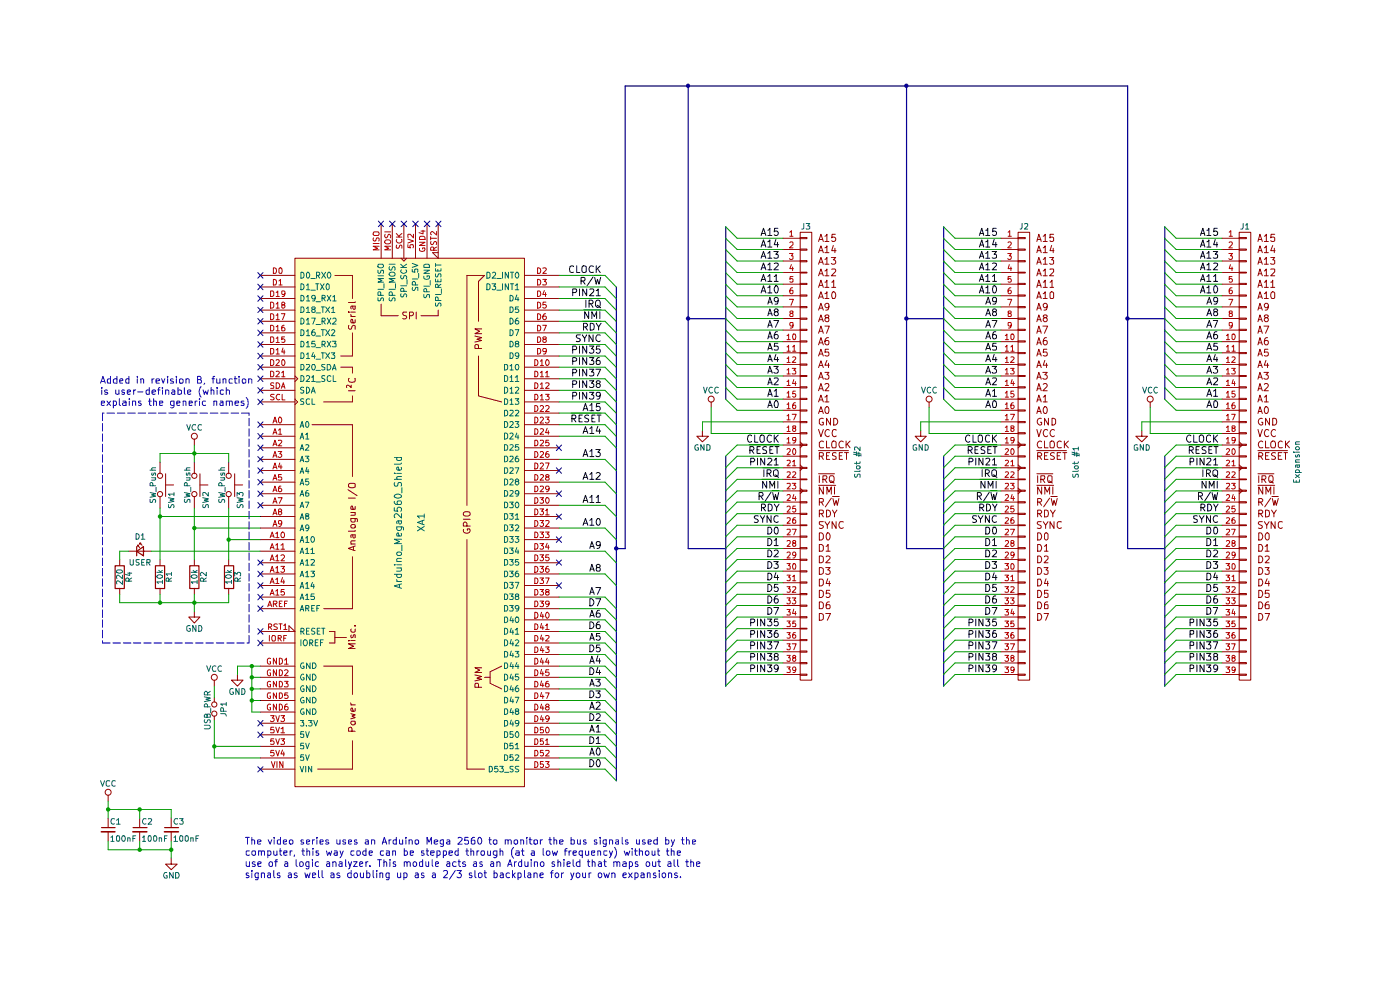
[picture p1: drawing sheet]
<svg xmlns="http://www.w3.org/2000/svg" width="297mm" height="210mm" viewBox="0 0 297 210" stroke-linecap="round" stroke-linejoin="round" font-family="sans-serif">
<path d="M62.6 54.8h48.6v112.1h-48.6z" fill="#ffffba"/>
<g fill="none" stroke="#930000" stroke-width=".21">
<path d="M55.2 58.4h7.4M62.6 54.8h48.6v112.1h-48.6zM71 58.4h3.8zM74.8 58.4v4.9zM80.9 47.5v7.3M83.2 47.5v7.3M85.1 54.8l.6 .6 .6-.6M85.7 47.5v7.3M88.1 47.5v7.3M90.6 47.5v7.3M93 47.5v7.3l-1.2-1.2h1.2M99.1 58.4v48.8z"/>
<path d="M99.1 58.4h3.7l-1.3 1.3v8.5M111.2 58.4h7.4M166.1 50.5h3.7M166.1 52.9h3.7M166.1 55.4h3.7M166.1 57.8h3.7M169.8 49.3h2.4v95h-2.4zM169.8 57.7h1.4v.2h-1.4zM169.8 55.3h1.4v.2h-1.4zM169.8 52.8h1.4v.3h-1.4zM169.8 50.4h1.4v.2h-1.4zM173.6 58.5l.6-1.4 .5 1.4"/>
<path d="M173.6 56l.6-1.4 .5 1.4M173.6 53.6l.6-1.4 .5 1.4M173.6 51.2l.6-1.5 .5 1.5M173.8 58.1h.7M173.8 55.6h.7M173.8 53.2h.7M173.8 50.8h.7M175 59.9h.2l.2-.5v1.6M175 57.5l.4-.4v1.4M175 55l.4-.4v1.4M175 52.6l.3-.2 .1-.2v1.4M175 50.1l.3-.1 .1-.3v1.5"/>
<path d="M175 58.5h.8M175 56h.8M175 53.6h.8M175 51.2h.8M176.4 54.6h.9l-.5 .5 .4 .2 .1 .5a.59 .59 0 0 1-.9 .1M176.4 59.9h.2l.3-.5v1.6M176.4 57.1h.7l.2 .4-.9 1h.9M176.8 52.1l-.4 1.1h1M177.1 52.7v.9M177.2 49.7h-.7l-.1 .8 .2-.2 .5 .1 .2 .1-.1 .6-.2 .1h-.4l-.2-.1M212.3 50.5h3.7M212.3 52.9h3.7"/>
<path d="M212.3 55.4h3.7M212.3 57.8h3.7M216 49.3h2.4v95h-2.4zM216 57.7h1.5v.2h-1.5zM216 55.3h1.5v.2h-1.5zM216 52.8h1.5v.3h-1.5zM216 50.4h1.5v.2h-1.5zM220 58.5l.4-1.4 .5 1.4M220 56l.4-1.4 .5 1.4M220 53.6l.4-1.4 .5 1.4M220 51.2l.4-1.5 .5 1.5M220 58.1h.8"/>
<path d="M220 55.6h.8M220 53.2h.8M220 50.8h.8M221.3 59.9h.2l.2-.5v1.6M221.3 57.5l.4-.4v1.4M221.3 55l.4-.4v1.4M221.3 52.6l.4-.4v1.4M221.3 50.1l.4-.4v1.5M221.3 58.5h.9M221.3 56h.9M221.3 53.6h.9M221.3 51.2h.9"/>
<path d="M222.7 54.6h.8l-.4 .5 .4 .2v.6l-.2 .1h-.5l-.1-.1M222.8 59.9l.4-.5v1.6M222.8 57.1h.6l.1 .6-.8 .8h.8M223.1 52.1l-.3 1.1h.8M223.4 52.7v.9M223.5 49.7h-.7v.8l.1-.2 .6 .2-.1 .6-.5 .1-.1-.1M259.2 50.5h3.7M259.2 52.9h3.7M259.2 55.4h3.7M259.2 57.8h3.7M262.9 49.3h2.4v95h-2.4zM262.9 57.7h1.5v.2h-1.5z"/>
<path d="M262.9 55.3h1.5v.2h-1.5zM262.9 52.8h1.5v.3h-1.5zM262.9 50.4h1.5v.2h-1.5zM266.9 58.5l.4-1.4 .5 1.4M266.9 56l.4-1.4 .5 1.4M266.9 53.6l.4-1.4 .5 1.4M266.9 51.2l.4-1.5 .5 1.5M267 58.1h.6M267 55.6h.6M267 53.2h.6M267 50.8h.6M268.2 59.9h.2l.2-.5v1.6"/>
<path d="M268.2 57.5l.4-.4v1.4M268.2 55l.4-.4v1.4M268.2 52.6l.4-.4v1.4M268.2 50.1l.4-.4v1.5M268.2 58.5h.9M268.2 56h.9M268.2 53.6h.9M268.2 51.2h.9M269.6 59.9l.3-.2 .1-.3v1.6M269.6 57.1h.8v.6l-.8 .8h.8M269.6 54.6h.8l-.4 .5 .4 .2v.6l-.2 .1h-.5l-.1-.1M270 52.1l-.4 1.1h.9"/>
<path d="M270.3 52.7v.9M270.4 49.7h-.7l-.1 .8 .2-.2 .5 .1 .1 .7-.2 .1-.6-.1M55.2 63.3h7.4M55.2 60.9h7.4M55.2 77.9h7.4M55.2 75.5h7.4M55.2 73.1h7.4M55.2 70.6h7.4M55.2 68.2h7.4M55.2 65.8h7.4M62.6 79.8l.6 .5-.6 .6M72.3 77.9h2.5z"/>
<path d="M72.3 75.5h2.5zM73.9 66.2h.2M74 69l-.1 .6 .3 .2 .4-.1 .2-.6h.5l.1 .7M74.4 66.7l.3 .4M74.4 67.1h1M74.4 66.2h1M74.8 77.9v1.3zM74.8 70.6v4.9zM74.8 64.9l.1 .6h.5v-.6h-.9v.6M75.4 67.8v.6l-.2 .1h-.6l-.2-.3 .1-.4 .3-.1 .1 .8M75.4 64v.2h-1.5M80.9 64.5v2.5z"/>
<path d="M80.9 67h3.6zM86.3 66.2h-.8a.61 .61 0 0 0 .1 .6 .61 .61 0 0 0 .6 .3l.1 .3a.6 .6 0 0 1-.9 .2M86.9 67h.6a.45 .45 0 0 0 0-.8h-.6v1.4M88.3 66.2v1.4M89.3 67h3.7zM93 65.8v1.2zM100.8 71.3l1.4 .3-1 .4 1 .2-1.4 .4M101.5 75.5v8.5l4.9 1.3M101.5 73.9v-.6l-.2-.2a.36 .36 0 0 0-.5 .2v.6h1.4M102.2 69.8h-1.4l1 .5-1 .5h1.4M111.2 63.3h7.4M111.2 60.9h7.4"/>
<path d="M111.2 77.9h7.4M111.2 75.5h7.4M111.2 73.1h7.4M111.2 70.6h7.4M111.2 68.2h7.4M111.2 65.8h7.4M166.1 72.5h3.7M166.1 74.8h3.7M166.1 77.3h3.7M166.1 79.8h3.7M166.1 60.3h3.7M166.1 62.7h3.7"/>
<path d="M166.1 65.1h3.7M166.1 67.6h3.7M166.1 70h3.7M169.8 79.7h1.4v.1h-1.4zM169.8 77.2h1.4v.3h-1.4zM169.8 74.8h1.4v.2h-1.4zM169.8 72.3h1.4v.3h-1.4zM169.8 69.8h1.4v.3h-1.4zM169.8 67.5h1.4v.2h-1.4zM169.8 65h1.4v.3h-1.4zM169.8 62.6h1.4v.2h-1.4zM169.8 60.1h1.4v.3h-1.4z"/>
<path d="M173.6 63.3l.6-1.4 .5 1.4M173.6 61l.6-1.6 .5 1.6M173.6 78l.6-1.5 .5 1.5M173.6 75.5l.6-1.4 .5 1.4M173.6 73.1l.6-1.5 .5 1.5M173.6 70.7l.6-1.5 .5 1.5M173.6 68.2l.6-1.4 .5 1.4M173.6 65.8l.6-1.5 .5 1.5M173.8 63h.7M173.8 60.5h.7M173.8 77.6h.7M173.8 75.1h.7"/>
<path d="M173.8 72.7h.7M173.8 70.3h.7M173.8 67.8h.7M173.8 65.4h.7M175 62.3l.3-.2 .1-.2v1.4M175 79h.8l-.4 .5 .4 .3v.5l-.6 .1-.2-.1M175 69.2h.9l-.6 1.5M175 63.3h.8M175 61h.8M175.3 67.4l-.3-.3a.43 .43 0 0 1 .4-.3 .43 .43 0 0 1 .4 .3l-.8 .5v.4a.46 .46 0 0 0 .4 .3 .46 .46 0 0 0 .4-.3v-.4l-.2-.2M175.4 76.5l-.4 1h.9M175.8 74.1h-.7l-.1 .7 .8-.1v.7h-.8"/>
<path d="M175.8 71.6h-.4a1.04 1.04 0 0 0-.2 1.5h.6v-.6l-.2-.3-.5 .1-.1 .2M175.8 77v1M175.8 64.9v.3l-.5 .1-.3-.4v-.3a.46 .46 0 0 1 .4-.3 .46 .46 0 0 1 .4 .3l-.1 1.1-.5 .1M176.4 61h.9M176.6 62l.2-.1a.87 .87 0 0 1 .2 1.4h-.4l-.2-.5zM212.3 72.5h3.7M212.3 74.8h3.7M212.3 77.3h3.7M212.3 79.8h3.7M212.3 60.3h3.7M212.3 62.7h3.7M212.3 65.1h3.7"/>
<path d="M212.3 67.6h3.7M212.3 70h3.7M216 79.7h1.5v.1h-1.5zM216 77.2h1.5v.3h-1.5zM216 74.8h1.5v.2h-1.5zM216 72.3h1.5v.3h-1.5zM216 69.8h1.5v.3h-1.5zM216 67.5h1.5v.2h-1.5zM216 65h1.5v.3h-1.5zM216 62.6h1.5v.2h-1.5zM216 60.1h1.5v.3h-1.5zM220 63.3l.4-1.4 .5 1.4"/>
<path d="M220 61l.4-1.6 .5 1.6M220 78l.4-1.5 .5 1.5M220 75.5l.4-1.4 .5 1.4M220 73.1l.4-1.5 .5 1.5M220 70.7l.4-1.5 .5 1.5M220 68.2l.4-1.4 .5 1.4M220 65.8l.4-1.5 .5 1.5M220 63h.8M220 60.5h.8M220 77.6h.8M220 75.1h.8M220 72.7h.8"/>
<path d="M220 70.3h.8M220 67.8h.8M220 65.4h.8M221.2 79h1l-.5 .5h.2l.3 .3v.4l-.3 .2-.7-.1M221.2 69.2h1l-.6 1.5M221.3 62.3l.4-.4v1.4M221.3 63.3h.9M221.3 61h.9M221.6 67.4l-.3-.3 .1-.2h.7l.1 .2-.3 .3h-.3l-.3 .2v.4l.3 .2h.3l.3-.2v-.4l-.3-.2M221.7 76.5l-.4 1h.9M222 71.6l-.4 .2a.99 .99 0 0 0 0 1.3h.3a.6 .6 0 0 0 .2-.8l-.5-.1-.3 .3M222 77v1"/>
<path d="M222.1 74.1h-.7l-.1 .7 .7-.1 .2 .2-.1 .5h-.8M222.2 64.9l-.3 .4h-.3l-.3-.4v-.3l.3-.3h.3a.99 .99 0 0 1 0 1.4l-.4 .1M222.8 62.1l.3-.2 .4 .2v1l-.2 .2h-.4l-.1-.2zM222.8 61h.7M259.2 72.5h3.7M259.2 74.8h3.7M259.2 77.3h3.7M259.2 79.8h3.7M259.2 60.3h3.7M259.2 62.7h3.7M259.2 65.1h3.7M259.2 67.6h3.7"/>
<path d="M259.2 70h3.7M262.9 79.7h1.5v.1h-1.5zM262.9 77.2h1.5v.3h-1.5zM262.9 74.8h1.5v.2h-1.5zM262.9 72.3h1.5v.3h-1.5zM262.9 69.8h1.5v.3h-1.5zM262.9 67.5h1.5v.2h-1.5zM262.9 65h1.5v.3h-1.5zM262.9 62.6h1.5v.2h-1.5zM262.9 60.1h1.5v.3h-1.5zM266.9 63.3l.4-1.4 .5 1.4M266.9 61l.4-1.6 .5 1.6"/>
<path d="M266.9 78l.4-1.5 .5 1.5M266.9 75.5l.4-1.4 .5 1.4M266.9 73.1l.4-1.5 .5 1.5M266.9 70.7l.4-1.5 .5 1.5M266.9 68.2l.4-1.4 .5 1.4M266.9 65.8l.4-1.5 .5 1.5M267 63h.6M267 60.5h.6M267 77.6h.6M267 75.1h.6M267 72.7h.6M267 70.3h.6"/>
<path d="M267 67.8h.6M267 65.4h.6M268.1 79h1l-.5 .5h.2l.3 .3v.4l-.3 .2-.7-.1M268.1 69.2h1.1l-.7 1.5M268.2 62.3l.4-.4v1.4M268.2 63.3h.9M268.2 61h.9M268.5 67.4l-.3-.3 .1-.2h.7l.1 .2-.3 .3h-.3l-.3 .2v.4l.3 .2h.3l.3-.2v-.4l-.3-.2M268.6 76.5l-.4 1h1M268.9 71.6l-.4 .1-.2 .3a.88 .88 0 0 0 .2 1.1h.3a.6 .6 0 0 0 .2-.8l-.5-.1-.3 .3M268.9 77v1M269 74.1h-.7l-.1 .7 .7-.1 .2 .2-.1 .5h-.8"/>
<path d="M269.1 64.9l-.3 .4h-.3l-.3-.4v-.3l.3-.3h.3a.99 .99 0 0 1 0 1.4l-.4 .1M269.6 61h.8M269.7 62.1l.3-.2 .4 .2v1l-.1 .2-.6-.1-.1-.4zM33.9 98v2.5M41.2 93.1v1.3M41.2 98v2.5M48.5 98v2.5M55.2 85.3h7.4M55.2 90.1h7.4M55.2 92.5h7.4M55.2 95h7.4M55.2 97.4h7.4"/>
<path d="M55.2 99.8h7.4M55.2 80.3h7.4M55.2 82.8h7.4M62.6 84.7l.6 .6-.6 .5M66.2 90.1h8.6v11M68.7 85.3h6.1zM73.9 82.9h1.5M74.1 80.3h-.1a.5 .5 0 0 0 .2 .7h1l.2-.1-.1-.6M74.5 81.7v.5l-.7-.5-.3 .2 .1 .3M74.8 84v1.3zM111.2 85.3h7.4M111.2 90.1h7.4"/>
<path d="M111.2 92.5h7.4M111.2 95h7.4M111.2 97.4h7.4M111.2 99.8h7.4M111.2 80.3h7.4M111.2 82.8h7.4M111.2 87.6h7.4M149 91.4v1.1h1.3l-1.3 1.2-1.2-1.2h1.2M150.9 85.3v1.1M166.1 82.2h3.7M166.1 84.7h3.7M166.1 87h3.7"/>
<path d="M166.1 89.5h3.7M166.1 91.9h3.7M166.1 94.4h3.7M166.1 96.8h3.7M166.1 99.2h3.7M169.8 99.1h1.4v.3h-1.4zM169.8 96.7h1.4v.2h-1.4zM169.8 94.2h1.4v.3h-1.4zM169.8 91.8h1.4v.2h-1.4zM169.8 89.4h1.4v.3h-1.4zM169.8 86.9h1.4v.3h-1.4zM169.8 84.5h1.4v.2h-1.4z"/>
<path d="M169.8 82h1.4v.3h-1.4zM169.8 93.7l.5 .7-.5 .6M169.8 98.6l.5 .6-.5 .6M173.6 87.7l.6-1.4 .5 1.4M173.6 85.3l.6-1.5 .5 1.5M173.6 82.9l.6-1.5 .5 1.5M173.6 80.4l.6-1.4 .5 1.4M173.6 91.1l.6 1.5 .5-1.5M173.6 95.6h6.4M173.8 96.8l.8-.1 .1-.5-.3-.2h-.6v1.4M173.8 87.3h.7M173.8 84.8h.7"/>
<path d="M173.8 82.5h.7M173.8 80h.7M174.2 96.8l.5 .6M174.7 93.7l-.5-.1-.4 .3 .1 .9 .2 .2 .6-.1M174.7 88.8l-.5-.1-.4 .4v.7l.4 .4 .5-.1v-.5h-.3M175 84.2l.3-.1 .1-.3v1.5M175 81.5l.6-.1 .2 .3v.3l-.8 .9h.8M175 85.3h.8M175.1 86.5l.3-.2a.87 .87 0 0 1 .4 1.3h-.6l-.2-.4zM175.3 93.6v1.4h.7M175.3 96.7h.5M175.9 91.3a.72 .72 0 0 0-1 .4 .72 .72 0 0 0 .6 .9l.4-.1"/>
<path d="M176 96h-.7v1.4h.7M176.2 88.7v1.5l-.9-1.5v1.5M176.6 93.6a.52 .52 0 0 1 .8 .2v1l-.2 .2h-.6l-.2-.4zM176.9 88.7a.73 .73 0 0 1 .8 .7 .73 .73 0 0 1-.8 .8zM177.4 91.3v-.1a.69 .69 0 0 0-.8 .2 .69 .69 0 0 0 0 .9v.1a.45 .45 0 0 0 .8 .1M177.4 96.1l-.5-.1-.3 .2v.4l.7 .3 .1 .5h-.8M178.1 96.7h.5M178.7 96h-.6v1.4h.6M178.9 93.7l-.1-.1a.75 .75 0 0 0-.9 .5 .75 .75 0 0 0 .3 .9l.7-.1M179.2 96h.8M179.5 93.6v1.4M179.6 96v1.4"/>
<path d="M179.7 94.2l.6 .8M180.3 93.6l-.8 .8M195.3 91.4v1.1h1.2l-1.2 1.2-1.2-1.2h1.2M197.1 85.3v1.1M212.3 82.2h3.7M212.3 84.7h3.7M212.3 87h3.7M212.3 89.5h3.7M212.3 91.9h3.7M212.3 94.4h3.7M212.3 96.8h3.7M212.3 99.2h3.7"/>
<path d="M216 99.1h1.5v.3h-1.5zM216 96.7h1.5v.2h-1.5zM216 94.2h1.5v.3h-1.5zM216 91.8h1.5v.2h-1.5zM216 89.4h1.5v.3h-1.5zM216 86.9h1.5v.3h-1.5zM216 84.5h1.5v.2h-1.5zM216 82h1.5v.3h-1.5zM216 93.7l.7 .7-.7 .6M216 98.6l.7 .6-.7 .6M220 87.7l.4-1.4 .5 1.4M220 85.3l.4-1.5 .5 1.5"/>
<path d="M220 82.9l.4-1.5 .5 1.5M220 80.4l.4-1.4 .5 1.4M220 91.1l.4 1.5 .5-1.5M220 95.6h6.2M220 87.3h.8M220 84.8h.8M220 82.5h.8M220 80h.8M220.1 96.8h.6l.3-.3v-.2l-.3-.3h-.6v1.4M220.5 96.8l.5 .6M220.9 88.8a.65 .65 0 0 0-.9 .7 .65 .65 0 0 0 1 .5v-.4h-.3M221 93.7l-.1-.1a.73 .73 0 0 0-.9 .5 .73 .73 0 0 0 .4 .9l.6-.1"/>
<path d="M221.3 84.2l.4-.4v1.5M221.3 81.5l.6-.1 .3 .4-1 1.1h1M221.3 85.3h.9M221.6 93.6v1.4h.7M221.6 96.7h.5M221.7 86.3h.1a.89 .89 0 0 1 0 1.4l-.4-.2a.93 .93 0 0 1 .3-1.2zM222.2 91.3l-.2-.2a.77 .77 0 0 0-.7 .8 .77 .77 0 0 0 .7 .7l.2-.1M222.3 96h-.7v1.4h.7M222.4 88.7v1.5l-.8-1.5v1.5M222.8 93.8a.49 .49 0 0 1 .5-.3 .49 .49 0 0 1 .4 .6l-.2 .9h-.6l-.1-.2zM223.2 88.7h.3l.4 .4v.7l-.4 .4h-.3zM223.7 91.3a.72 .72 0 0 0-1 .4 .72 .72 0 0 0 .6 .9l.4-.1"/>
<path d="M223.7 96.1a.6 .6 0 0 0-.9 .2l.1 .3 .8 .4-.3 .4h-.6M224.3 96.7h.5M225 96h-.7v1.4h.7M225.1 93.7l-.4-.1-.4 .3 .1 .9 .1 .2 .6-.1M225.5 96h.8M225.8 93.6v1.4M225.9 96v1.4M226 94.2l.6 .8M226.6 93.6l-.8 .8M242.2 91.4v1.1h1.2l-1.2 1.2-1.2-1.2h1.2M244 85.3v1.1M259.2 82.2h3.7"/>
<path d="M259.2 84.7h3.7M259.2 87h3.7M259.2 89.5h3.7M259.2 91.9h3.7M259.2 94.4h3.7M259.2 96.8h3.7M259.2 99.2h3.7M262.9 99.1h1.5v.3h-1.5zM262.9 96.7h1.5v.2h-1.5zM262.9 94.2h1.5v.3h-1.5zM262.9 91.8h1.5v.2h-1.5zM262.9 89.4h1.5v.3h-1.5z"/>
<path d="M262.9 86.9h1.5v.3h-1.5zM262.9 84.5h1.5v.2h-1.5zM262.9 82h1.5v.3h-1.5zM262.9 93.7l.7 .7-.7 .6M262.9 98.6l.7 .6-.7 .6M266.9 87.7l.4-1.4 .5 1.4M266.9 85.3l.4-1.5 .5 1.5M266.9 82.9l.4-1.5 .5 1.5M266.9 80.4l.4-1.4 .5 1.4M266.9 91.1l.4 1.5 .5-1.5M266.9 95.6h6.2M267 87.3h.6"/>
<path d="M267 84.8h.6M267 82.5h.6M267 80h.6M267 96.8h.6l.3-.3v-.2l-.3-.3h-.6v1.4M267.4 96.8l.5 .6M267.8 88.8a.65 .65 0 0 0-.9 .7 .65 .65 0 0 0 1 .5v-.4h-.3M267.9 93.7l-.1-.1a.73 .73 0 0 0-.9 .5 .73 .73 0 0 0 .4 .9l.6-.1M268.2 84.2l.4-.4v1.5M268.2 81.5l.2-.1h.4l.3 .4-1 1.1h1M268.2 85.3h.9M268.4 86.4l.2-.1a.75 .75 0 0 1 .5 .7 .75 .75 0 0 1-.5 .7 .97 .97 0 0 1-.2-1.3zM268.5 93.6v1.4h.7"/>
<path d="M268.5 96.7h.5M269.2 91.3l-.4-.2a.78 .78 0 0 0-.6 .8 .78 .78 0 0 0 .6 .7l.4-.1M269.2 96h-.7v1.4h.7M269.3 88.7v1.5l-.8-1.5v1.5M269.8 93.6h.6l.2 .5-.2 .9h-.6a.94 .94 0 0 1 0-1.4zM270 88.7h.4a.76 .76 0 0 1 .4 .9 .76 .76 0 0 1-.8 .6zM270.6 91.3a.72 .72 0 0 0-1 .4 .72 .72 0 0 0 .6 .9l.4-.1M270.6 96.1l-.6-.1-.3 .3 .1 .3 .8 .4-.1 .4h-.8M271.2 96.7h.5M271.9 96h-.7v1.4h.7M272 93.7l-.4-.1-.4 .3 .1 .9 .1 .2 .6-.1M272.4 96h.7"/>
<path d="M272.7 93.6v1.4M272.7 96v1.4M272.9 94.2l.7 .8M273.6 93.6l-.9 .8M25.4 118.7v1.3M27.3 116.9h4.8M29.2 115.9v-.2h.2h-.2l.4 .5M29.6 115.5v-.3h.3h-.3l.5 .5M33.9 105.3v2.5M33.9 118.7v1.3M35.1 102.9h1.7M35.1 100.5v4.8"/>
<path d="M41.2 105.3v2.5M41.2 118.7v1.3M42.4 102.9h1.7M42.4 100.5v4.8M48.5 105.3v2.5M48.5 118.7v1.3M49.8 102.9h1.7M49.8 100.5v4.8M55.2 116.9h7.4M55.2 114.5h7.4M55.2 119.4h7.4M55.2 102.3h7.4"/>
<path d="M55.2 104.7h7.4M55.2 107.2h7.4M55.2 109.6h7.4M55.2 112h7.4M73.8 103.9l2 1.3M73.9 105.7h1.5M74 102.7l.2-.2h1l.2 .2v.6l-.5 .2-.7-.1-.3-.3zM74.4 111.5l.3-.3h.4l.3 .2v.5l-.7 .1-.3-.2zM74.4 110h1.2l.3 .3-.1 .4M74.4 115.4h1M74.4 108.7h1M74.5 110a.52 .52 0 0 0 .2 .7l.7-.1v-.6"/>
<path d="M74.8 113.5l.1 .5h.5v-.5h-.9v.5M74.8 118.1v11M75 116v.7M75.3 108.7l.1 .5-1 .1M75.4 115.8l-1.5 .5 1.5 .5M75.4 114.7h-.8l-.2 .3 .2 .4M75.4 112.5v.2h-1.5M75.4 107.4v.6h-.9v-.6h.3l.1 .6M98.3 110.1h1.4M98.4 112.3a.67 .67 0 0 0 .7 .8 .67 .67 0 0 0 .5-.9h-.5v.3M98.4 108.7l.4-.2 .8 .1 .1 .5-.1 .3-.4 .1-.7-.1-.2-.3zM99.1 114.5v48.6z"/>
<path d="M99.1 111.6v-.6l-.3-.3h-.3l-.2 .3v.6h1.4M111.2 116.9h7.4M111.2 114.5h7.4M111.2 119.4h7.4M111.2 102.3h7.4M111.2 104.7h7.4M111.2 107.2h7.4M111.2 109.6h7.4M111.2 112h7.4M166.1 101.7h3.7M166.1 104.1h3.7M166.1 106.5h3.7"/>
<path d="M166.1 109h3.7M166.1 111.4h3.7M166.1 113.9h3.7M166.1 116.3h3.7M166.1 118.7h3.7M169.8 118.6h1.4v.3h-1.4zM169.8 116.2h1.4v.2h-1.4zM169.8 113.7h1.4v.3h-1.4zM169.8 111.3h1.4v.2h-1.4zM169.8 108.9h1.4v.2h-1.4zM169.8 106.4h1.4v.3h-1.4zM169.8 104h1.4v.2h-1.4z"/>
<path d="M169.8 101.6h1.4v.2h-1.4zM169.8 103.5l.5 .6-.5 .6M173.6 100.5h3.4M173.6 103h3.7M173.8 113l.6 .1 .3 .4v.7l-.5 .4h-.4zM173.8 115.5h.4l.5 .3v.8l-.3 .3h-.6zM173.8 117.9h.4l.5 .4v.7l-.5 .4h-.4zM173.8 106.5l.8-.1 .1-.5-.3-.2h-.6v1.5M173.8 109l.8-.1 .1-.5-.3-.2h-.6v1.4M173.8 100.9v1.5M174.2 106.5l.5 .7M174.2 109l.5 .6"/>
<path d="M174.6 101.7l.7-.1 .1-.3-.1-.3-.7-.1v1.5M174.7 110.7h-.9v.5l.8 .3 .1 .3a.6 .6 0 0 1-.9 .2M174.7 103.3v1.5l-.9-1.5v1.5M174.9 101.7l.5 .7M175 110.7l.5 .7 .5-.7M175.3 115.9l.4-.4v1.4M175.3 118.1l.1-.2h.4l.3 .5-.9 1h.9M175.3 116.9h.8M175.3 108.2a.73 .73 0 0 1 .9 .7 .73 .73 0 0 1-.9 .7zM175.4 113.1l.2-.1a.82 .82 0 0 1 .5 .8 .82 .82 0 0 1-.5 .8 1.1 1.1 0 0 1-.2-1.5zM175.4 104.8v-1.5l.4 1.1 .6-1.1v1.5M175.5 111.4v.7"/>
<path d="M176 101.1l.2-.2h.5a.95 .95 0 0 1-.1 1.5h-.3a1.01 1.01 0 0 1-.3-1.3zM176.2 102l.8 .4M176.4 105.7l-1.3 1.8M176.6 108.2l.4 .8 .5-.8M176.6 105.3h1.5M176.7 105.7l.3 1.5 .4-1 .2 1 .4-1.5M177 103.3v1.5M177 109v.6M177.4 110.7v1.4l-.9-1.4v1.4M178.9 110.7h-.7a.75 .75 0 0 0-.3 .9 .75 .75 0 0 0 .9 .4l.1-.1M212.3 101.7h3.7M212.3 104.1h3.7"/>
<path d="M212.3 106.5h3.7M212.3 109h3.7M212.3 111.4h3.7M212.3 113.9h3.7M212.3 116.3h3.7M212.3 118.7h3.7M216 118.6h1.5v.3h-1.5zM216 116.2h1.5v.2h-1.5zM216 113.7h1.5v.3h-1.5zM216 111.3h1.5v.2h-1.5zM216 108.9h1.5v.2h-1.5zM216 106.4h1.5v.3h-1.5z"/>
<path d="M216 104h1.5v.2h-1.5zM216 101.6h1.5v.2h-1.5zM216 103.5l.7 .6-.7 .6M220 100.5h3.3M220 103h3.5M220.1 113a.77 .77 0 0 1 .9 .8 .77 .77 0 0 1-.9 .8zM220.1 115.5a.81 .81 0 0 1 .9 .5 .81 .81 0 0 1-.3 .9h-.6zM220.1 117.9a.73 .73 0 0 1 .9 .8 .73 .73 0 0 1-.9 .7zM220.1 106.5h.6l.3-.2v-.3l-.3-.3h-.6v1.5M220.1 109h.6l.3-.3v-.2l-.3-.3h-.6v1.4M220.1 100.9v1.5M220.5 106.5l.5 .7"/>
<path d="M220.5 109l.5 .6M220.8 101.7l.8-.1v-.7h-.8v1.5M220.9 110.7h-.7l-.2 .2 .2 .3 .6 .3v.5h-.8M221 103.3v1.5l-.9-1.5v1.5M221.1 101.7l.6 .7M221.3 110.7l.5 .7 .5-.7M221.6 115.9l.4-.4v1.4M221.6 118.1l.1-.2 .5 .1 .1 .5-.8 .9h.8M221.6 108.2l.7 .2v1.1l-.3 .1h-.4zM221.6 116.9h.7M221.7 113.2l.3-.2 .3 .4v.8l-.3 .4-.4-.4zM221.7 104.8v-1.5l.5 1.1 .5-1.1v1.5"/>
<path d="M221.8 111.4v.7M222.4 100.9h.6l.2 .2v1a.49 .49 0 0 1-.6 .3 .49 .49 0 0 1-.4-.5zM222.5 102l.8 .4M222.7 105.7l-1.3 1.8M222.8 108.2l.5 .8 .6-.8M222.9 105.3h1.4M223 105.7l.3 1.5 .3-1 .3 1 .4-1.5M223.3 103.3v1.5M223.3 109v.6M223.6 110.7v1.4l-.8-1.4v1.4M225.1 110.7h-.6l-.2 .3v.8l.4 .3 .4-.2M259.2 101.7h3.7"/>
<path d="M259.2 104.1h3.7M259.2 106.5h3.7M259.2 109h3.7M259.2 111.4h3.7M259.2 113.9h3.7M259.2 116.3h3.7M259.2 118.7h3.7M262.9 118.6h1.5v.3h-1.5zM262.9 116.2h1.5v.2h-1.5zM262.9 113.7h1.5v.3h-1.5zM262.9 111.3h1.5v.2h-1.5zM262.9 108.9h1.5v.2h-1.5z"/>
<path d="M262.9 106.4h1.5v.3h-1.5zM262.9 104h1.5v.2h-1.5zM262.9 101.6h1.5v.2h-1.5zM262.9 103.5l.7 .6-.7 .6M266.9 100.5h3.4M266.9 103h3.5M267 113a.77 .77 0 0 1 .9 .8 .77 .77 0 0 1-.9 .8zM267 115.5a.81 .81 0 0 1 .9 .5 .81 .81 0 0 1-.3 .9h-.6zM267 117.9a.73 .73 0 0 1 .9 .8 .73 .73 0 0 1-.9 .7zM267 106.5h.6l.3-.2v-.3l-.3-.3h-.6v1.5M267 109h.6l.3-.3v-.2l-.3-.3h-.6v1.4M267 100.9v1.5"/>
<path d="M267.4 106.5l.5 .7M267.4 109l.5 .6M267.7 101.7h.6a.45 .45 0 0 0 .1-.8h-.7v1.5M267.8 110.7h-.7a.56 .56 0 0 0 0 .6 .56 .56 0 0 0 .6 .2l.1 .3-.3 .3-.5-.1M267.9 103.3v1.5l-.9-1.5v1.5M268.1 101.7l.5 .7M268.2 110.7l.5 .7 .5-.7M268.4 115.9l.3-.2 .1-.2v1.4M268.4 118.1l.2-.2 .6 .2v.4l-.8 .9h.8M268.4 116.9h.8M268.5 108.2l.7 .2v1.1l-.7 .1zM268.6 113.2l.3-.2 .3 .4v.8l-.3 .4a.84 .84 0 0 1-.3-1.4z"/>
<path d="M268.6 104.8v-1.5l.5 1.1 .5-1.1v1.5M268.7 111.4v.7M269.3 100.9h.6l.2 .4-.1 .8-.3 .3-.4-.1-.1-.4zM269.4 102l.8 .4M269.6 105.7l-1.3 1.8M269.7 108.2l.6 .8 .5-.8M269.8 105.3h1.4M269.9 105.7l.4 1.5 .2-1 .3 1 .4-1.5M270.3 103.3v1.5M270.3 109v.6M270.5 110.7v1.4l-.8-1.4v1.4M272 110.7h-.6l-.2 .3v.8l.4 .3 .4-.2"/>
<path d="M25.4 124.8v1.3M33.9 124.8v1.3M41.2 129.7v1.2h1.2l-1.2 1.3-1.2-1.3h1.2M41.2 124.8v1.3M48.5 124.8v1.3M55.2 121.7h7.4M55.2 124.2h7.4M55.2 126.7h7.4M55.2 129.1h7.4M55.2 133.9h7.4l-1.3-1.1v1.1M55.2 136.4h7.4M68.7 129.1h6.1z"/>
<path d="M69.8 136.4h1.2zM69.8 133.9h1.2zM71 135.2h2.5zM71 133.9v2.5zM73.9 135.9h.2M74.4 135.9h1M74.5 134.7l-.1 .3 .2 .3 .2-.1 .3-.6 .3 .1v.6M74.5 133.4l-.1 .5 .3 .2 .7-.2v-.5M75.3 132.8h.1M75.4 136.6h-1.5l1.1 .5-1.1 .5h1.5M111.2 121.7h7.4M111.2 124.2h7.4"/>
<path d="M111.2 126.7h7.4M111.2 129.1h7.4M111.2 131.5h7.4M111.2 133.9h7.4M111.2 136.4h7.4M111.2 138.9h7.4M166.1 121.2h3.7M166.1 123.6h3.7M166.1 126.1h3.7M166.1 128.4h3.7M166.1 130.9h3.7M166.1 133.3h3.7"/>
<path d="M166.1 135.8h3.7M166.1 138.3h3.7M169.8 138.1h1.4v.2h-1.4zM169.8 135.6h1.4v.3h-1.4zM169.8 133.3h1.4v.1h-1.4zM169.8 130.8h1.4v.3h-1.4zM169.8 128.4h1.4v.2h-1.4zM169.8 125.9h1.4v.3h-1.4zM169.8 123.4h1.4v.3h-1.4zM169.8 121.1h1.4v.2h-1.4zM173.8 120.4h.4l.5 .3v.8l-.5 .3h-.4zM173.8 122.8h.6l.3 .4v.7l-.5 .4h-.4z"/>
<path d="M173.8 125.2h.4l.5 .4v.7l-.5 .4h-.4zM173.8 127.7h.4l.5 .3v.8l-.3 .3h-.6zM173.8 130.1h.4l.5 .4v.7l-.5 .4h-.4zM175.2 120.4h.9l-.5 .5 .4 .2 .1 .5a.59 .59 0 0 1-.9 .1M175.2 130.1h1l-.7 1.5M175.6 122.8l-.3 1h.9M175.9 127.7l-.5 .1-.1 1.1 .1 .2 .6-.1 .1-.5-.2-.2h-.5l-.1 .2M175.9 123.3v1M176 125.2h-.7v.8l.1-.2 .5 .1 .2 .2-.1 .5-.2 .1h-.4l-.1-.1M212.3 121.2h3.7M212.3 123.6h3.7M212.3 126.1h3.7"/>
<path d="M212.3 128.4h3.7M212.3 130.9h3.7M212.3 133.3h3.7M212.3 135.8h3.7M212.3 138.3h3.7M216 138.1h1.5v.2h-1.5zM216 135.6h1.5v.3h-1.5zM216 133.3h1.5v.1h-1.5zM216 130.8h1.5v.3h-1.5zM216 128.4h1.5v.2h-1.5zM216 125.9h1.5v.3h-1.5zM216 123.4h1.5v.3h-1.5z"/>
<path d="M216 121.1h1.5v.2h-1.5zM220.1 120.4a.73 .73 0 0 1 .9 .7 .73 .73 0 0 1-.9 .7zM220.1 122.8h.6a.81 .81 0 0 1 .3 1 .81 .81 0 0 1-.9 .5zM220.1 125.2a.77 .77 0 0 1 .9 .8 .77 .77 0 0 1-.9 .7zM220.1 127.7a.81 .81 0 0 1 .9 .5 .81 .81 0 0 1-.3 .9h-.6zM220.1 130.1a.73 .73 0 0 1 .9 .7 .73 .73 0 0 1-.9 .8zM221.5 120.4h.8l-.4 .5 .4 .2v.6l-.2 .1h-.4l-.2-.1M221.5 130.1h.9l-.6 1.5M221.9 122.8l-.3 1h.8M222.2 127.7l-.4 .1-.2 .2v1h.7l-.1-.7h-.5l-.1 .2M222.2 123.3v1M222.3 125.2h-.7v.8l.1-.2 .6 .2-.1 .7h-.5l-.1-.1"/>
<path d="M259.2 121.2h3.7M259.2 123.6h3.7M259.2 126.1h3.7M259.2 128.4h3.7M259.2 130.9h3.7M259.2 133.3h3.7M259.2 135.8h3.7M259.2 138.3h3.7M262.9 138.1h1.5v.2h-1.5zM262.9 135.6h1.5v.3h-1.5zM262.9 133.3h1.5v.1h-1.5zM262.9 130.8h1.5v.3h-1.5z"/>
<path d="M262.9 128.4h1.5v.2h-1.5zM262.9 125.9h1.5v.3h-1.5zM262.9 123.4h1.5v.3h-1.5zM262.9 121.1h1.5v.2h-1.5zM267 120.4a.73 .73 0 0 1 .9 .7 .73 .73 0 0 1-.9 .7zM267 122.8h.6a.81 .81 0 0 1 .3 1 .81 .81 0 0 1-.9 .5zM267 125.2a.77 .77 0 0 1 .9 .8 .77 .77 0 0 1-.9 .7zM267 127.7a.81 .81 0 0 1 .9 .5 .81 .81 0 0 1-.3 .9h-.6zM267 130.1a.73 .73 0 0 1 .9 .7 .73 .73 0 0 1-.9 .8zM268.4 120.4h.8l-.4 .5 .4 .2v.6l-.2 .1h-.4l-.2-.1M268.4 130.1h.9l-.6 1.5M268.8 122.8l-.4 1h.9"/>
<path d="M269.2 127.7h-.4a1 1 0 0 0-.2 1.4l.6-.1v-.6l-.6-.1-.2 .2M269.2 123.3v1M269.2 125.2h-.7l-.1 .8 .2-.2 .6 .1v.7l-.2 .1-.6-.1M45.5 144.3v1.2M45.5 148v.9M45.5 151.9v.9M50.4 143.1v1.2h1.2l-1.2 1.2-1.3-1.2h1.3M55.2 143.7h7.4M55.2 153.4h7.4M55.2 155.9h7.4M55.2 158.3h7.4M55.2 141.3h7.4"/>
<path d="M55.2 146.1h7.4M55.2 148.6h7.4M55.2 151h7.4M68.7 141.3h6.1zM74.4 151.4l1 .2-.7 .3 .7 .3-1 .3M74.4 149.1l.3 .4M74.4 149.5h1M74.5 153.1h.9v.5l-.7 .2a.45 .45 0 0 1-.2-.7zM74.7 155.1l-.1-.8h-.5l-.2 .3v.5h1.5M74.8 157.1v6zM74.8 141.3v6zM75.4 150.3v.5l-.2 .1h-.6l-.2-.5 .4-.2 .1 .7"/>
<path d="M100.8 143.2l1.4 .3-1 .3 1 .3-1.4 .3M101.5 145.8l-.1-.8-.6-.1v.9h1.4M102.2 141.6h-1.4l1 .6-1 .5h1.4M102.8 143.7h1.2M106.4 141.3l-2.4 1.2v2.4l2.4 1.2M111.2 143.7h7.4M111.2 153.4h7.4M111.2 155.9h7.4M111.2 158.3h7.4M111.2 141.3h7.4M111.2 146.1h7.4M111.2 148.6h7.4"/>
<path d="M111.2 151h7.4M166.1 140.6h3.7M166.1 143.1h3.7M169.8 143h1.4v.3h-1.4zM169.8 140.5h1.4v.3h-1.4zM212.3 140.6h3.7M212.3 143.1h3.7M216 143h1.5v.3h-1.5zM216 140.5h1.5v.3h-1.5zM259.2 140.6h3.7M259.2 143.1h3.7M262.9 143h1.5v.3h-1.5z"/>
<path d="M262.9 140.5h1.5v.3h-1.5zM22.9 168.7v1.2M22.9 173.6v1.9M22.9 176.4v2M29.6 173.6v1.9M29.6 176.4v2M36.3 173.6v1.9M36.3 176.4v2M55.2 163.1h7.4M55.2 160.8h7.4M67.4 163.1h7.4zM99.1 163.1h3.7"/>
<path d="M111.2 163.1h7.4M111.2 160.8h7.4M36.3 182v1.3h1.3l-1.3 1.2-1.2-1.2h1.2"/>
<circle cx="41.2" cy="92.5" r=".64"/>
<circle cx="150.9" cy="84.7" r=".64"/>
<circle cx="197.1" cy="84.7" r=".64"/>
<circle cx="244" cy="84.7" r=".64"/>
<circle cx="33.9" cy="104.8" r=".55"/>
<circle cx="33.9" cy="100.9" r=".55"/>
<circle cx="41.2" cy="104.8" r=".55"/>
<circle cx="41.2" cy="100.9" r=".55"/>
<circle cx="48.5" cy="104.8" r=".55"/>
<circle cx="48.5" cy="100.9" r=".55"/>
<circle cx="45.5" cy="151.4" r=".55"/>
<circle cx="45.5" cy="149.4" r=".55"/>
<circle cx="45.5" cy="143.7" r=".64"/>
<circle cx="22.9" cy="168.1" r=".64"/>
</g>
<path d="M29 117l1.4-1.1v2zM29 115.9v2M24.4 120h2v4.8h-2zM33 120h1.9v4.8h-1.9zM40.3 120h1.9v4.8h-1.9zM47.6 120h2v4.8h-2zM21.5 175.6h2.9M28.2 175.6h3M34.9 175.6h3" fill="none" stroke="#930000" stroke-width=".25"/>
<g fill="none" stroke="#0f0f0f" stroke-width=".21">
<path d="M121.7 56.6l-.3-.2-.5 .2-.1 .4 .1 .7 .3 .1 .5-.1M122.3 56.4v1.4h.7M123.3 59.6l.7-.1v-.6l-.7-.1v1.5M123.5 56.6l.3-.2 .6 .2v1.1l-.4 .1a.46 .46 0 0 1-.6-.4zM123.6 59.6l.5 .7M125.8 58.8l-1.3 1.8M125.9 56.6a.68 .68 0 0 0-1 .4 .68 .68 0 0 0 .7 .8l.3-.1M126.1 58.4h1.4M126.2 58.8l.3 1.5 .2-1 .4 1 .3-1.5M126.5 56.4v1.4M126.7 57l.6 .8M127.3 56.4l-.8 .8"/>
<path d="M161.5 52.4l.5-1.5 .5 1.5M161.5 57.2l.5-1.4 .5 1.4M161.5 54.8l.5-1.5 .5 1.5M161.5 50l.5-1.6 .5 1.6M161.5 59.7l.5-1.5 .5 1.5M161.6 52h.7M161.6 49.5h.7M161.6 59.3h.7M161.6 54.4h.7M161.6 56.8h.7M162.9 51.3l.4-.4v1.5M162.9 56.2l.4-.4v1.4"/>
<path d="M162.9 53.8l.4-.5v1.5M162.9 48.8l.4-.4v1.6M162.9 58.7l.4-.5v1.5M162.9 52.4h.8M162.9 50h.8M162.9 59.7h.8M162.9 54.8h.8M162.9 57.2h.8M164.2 53.3h.9l-.5 .6 .4 .1v.7h-.8M164.3 55.9l.5-.1 .3 .4-.9 1h.9M164.3 58.7l.4-.5v1.5M164.3 59.7h.8"/>
<path d="M164.6 50.8l-.3 1.1h.9M164.9 51.4v1M165 48.4h-.7v.8l.5-.2 .3 .3-.1 .5-.2 .2-.5-.2M207.8 52.4l.5-1.5 .4 1.5M207.8 50l.5-1.6 .4 1.6M207.8 59.7l.5-1.5 .4 1.5M207.8 54.8l.5-1.5 .4 1.5M207.8 57.2l.5-1.4 .4 1.4M207.9 52h.7M207.9 49.5h.7M207.9 59.3h.7M207.9 54.4h.7"/>
<path d="M207.9 56.8h.7M209.1 51.3l.4-.2v-.2v1.5M209.1 48.8h.2l.2-.4v1.6M209.1 58.7l.4-.5v1.5M209.1 53.8l.4-.5v1.5M209.1 56.2l.4-.4v1.4M209.1 52.4h.9M209.1 50h.9M209.1 59.7h.9M209.1 54.8h.9M209.1 57.2h.9M210.5 53.3h.9l-.5 .6 .4 .1v.7h-.8"/>
<path d="M210.6 58.7l.4-.5v1.5M210.6 55.9h.7l.1 .3-.9 1h.9M210.6 59.7h.8M210.9 50.8l-.3 1.1h.9M211.2 51.4v1M211.3 48.4h-.7v.8l.1-.2 .5 .1 .2 .2-.1 .5-.2 .2h-.4l-.1-.2M254.7 54.8l.5-1.5 .4 1.5M254.7 59.7l.5-1.5 .4 1.5M254.7 57.2l.5-1.4 .4 1.4M254.7 52.4l.5-1.5 .4 1.5M254.7 50l.5-1.6 .4 1.6M254.8 52h.7"/>
<path d="M254.8 49.5h.7M254.8 59.3h.7M254.8 54.4h.7M254.8 56.8h.7M256 53.8l.5-.5v1.5M256 58.7l.5-.5v1.5M256 56.2l.5-.4v1.4M256 51.3l.4-.2 .1-.2v1.5M256 48.8l.4-.1 .1-.3v1.6M256 52.4h.9M256 50h.9M256 59.7h.9"/>
<path d="M256 54.8h.9M256 57.2h.9M257.4 53.3h.9l-.5 .6 .4 .1v.7h-.8M257.5 58.7l.4-.5v1.5M257.5 55.9h.7l.1 .3-.9 1h.9M257.5 59.7h.8M257.8 50.8l-.3 1.1h.8M258.1 51.4v1M258.2 48.4h-.6l-.1 .8 .1-.2 .5 .1 .2 .2-.1 .5-.2 .2h-.4l-.1-.2M121.5 79.1h.6l.2-.3v-.2l-.2-.3h-.6v1.5M121.5 76.6l.8-.1v-.4l-.2-.2h-.6v1.4M121.5 74.2l.8-.1a.45 .45 0 0 0-.2-.7h-.6v1.5"/>
<path d="M121.5 62.1h.6a.45 .45 0 0 0 .1-.8h-.7v1.4M122.9 61.3v1.4M122.9 73.4v1.5M122.9 75.9v1.4M122.9 78.3v1.5M123.1 71h-.7l-.1 .3 .2 .4 .5 .2 .1 .3-.3 .3-.5-.1M123.5 71l.5 .8 .5-.8M123.6 68.2h3.9M123.8 69.3h.6l.2-.2v-.3l-.2-.2h-.6v1.4M123.9 65.7h3.6M124 71.8v.7M124 63.3h3.5"/>
<path d="M124.1 69.3l.5 .7M124.3 63.7v1.5M124.5 78.3v1.5l-.9-1.5v1.5M124.5 75.9v1.4l-.9-1.4v1.4M124.5 73.4v1.5l-.9-1.5v1.5M124.5 61.3v1.4l-.9-1.4v1.4M124.9 66.1v1.5l-.9-1.5v1.5M125 64.4l.7-.1a.45 .45 0 0 0-.1-.6h-.6v1.5M125 78.3h1l-.5 .6 .4 .1v.7h-.9M125 75.9h1l-.5 .6h.4v.7h-.9M125 73.4h1l-.5 .6 .5 .2-.1 .6-.3 .1h-.4l-.2-.1M125.1 61.4l.7-.1 .2 .3-1 1.1h1"/>
<path d="M125.2 68.6l.8 .1v1.1l-.8 .2zM125.3 64.4l.5 .8M125.6 67.6v-1.5l.5 1 .5-1v1.5M125.8 71v1.5l-.8-1.5v1.5M126.4 78.3h1l-.7 1.5M126.4 63.9a.49 .49 0 0 1 .6-.2 .49 .49 0 0 1 .3 .5l-.1 .9a.54 .54 0 0 1-.9-.4zM126.5 68.6l.5 .7 .5-.7M126.5 61.6l.4-.3v1.4M126.5 62.7h.8M126.7 64.8l.7 .5M127 69.3v.7M127.2 75.9l-.5 .1a1.01 1.01 0 0 0 0 1.3h.5l.1-.6-.2-.2h-.4l-.2 .2"/>
<path d="M127.3 73.4h-.7l-.1 .8 .6-.2 .2 .2v.6l-.2 .1-.6-.1M127.3 66.1v1.5M127.3 71.1l-.6-.1a.7 .7 0 0 0-.3 1 .7 .7 0 0 0 .9 .3M161.5 62.1l.5-1.5 .5 1.5M161.6 61.7h.7M162.9 76.7l.4-1.4 .5 1.4M162.9 79.2l.4-1.5 .5 1.5M162.9 64.5l.4-1.4 .5 1.4M162.9 61l.4-.4v1.5M162.9 67l.4-1.5 .5 1.5M162.9 69.4l.4-1.4 .5 1.4M162.9 71.9l.4-1.5 .5 1.5"/>
<path d="M162.9 74.2l.4-1.4 .5 1.4M162.9 62.1h.8M163 73.9h.7M163 76.3h.7M163 64.1h.7M163 66.5h.7M163 71.5h.7M163 69h.7M163 78.7h.7M164.2 77.7h.9l-.5 .5 .4 .2 .1 .5-.3 .3-.6-.2M164.2 68h1l-.7 1.4M164.5 66.1l-.2-.3 .2-.3h.3l.3 .3-.1 .2-.5 .1a.46 .46 0 0 0-.3 .4 .46 .46 0 0 0 .3 .5l.5-.1a.52 .52 0 0 0-.2-.8"/>
<path d="M164.6 75.2l-.3 1.1h.9M164.6 60.6a.89 .89 0 0 1 .3 1.5h-.1a.88 .88 0 0 1-.2-1.5zM164.9 70.4a.89 .89 0 0 0-.7 .6 .89 .89 0 0 0 .3 .9h.3l.2-.2 .1-.5-.3-.3h-.3l-.2 .3M164.9 75.8v.9M165 72.8h-.7v.7h.7v.7h-.7M165.1 63.8l-.3 .2h-.3l-.2-.2v-.5l.2-.2h.3a1.12 1.12 0 0 1 0 1.4h-.4M207.8 62.1l.5-1.5 .4 1.5M207.9 61.7h.7M209.1 74.2l.5-1.4 .5 1.4M209.1 76.7l.5-1.4 .5 1.4M209.1 64.5l.5-1.4 .5 1.4M209.1 61l.4-.1v-.3v1.5"/>
<path d="M209.1 67l.5-1.5 .5 1.5M209.1 71.9l.5-1.5 .5 1.5M209.1 69.4l.5-1.4 .5 1.4M209.1 79.2l.5-1.5 .5 1.5M209.1 62.1h.9M209.3 73.9h.7M209.3 76.3h.7M209.3 64.1h.7M209.3 66.5h.7M209.3 71.5h.7M209.3 69h.7M209.3 78.7h.7"/>
<path d="M210.5 68h1l-.7 1.4M210.5 77.7h.9l-.5 .5 .4 .2 .1 .5-.3 .3h-.5l-.1-.2M210.6 60.8l.3-.2a.82 .82 0 0 1 .5 .8 .82 .82 0 0 1-.5 .7l-.3-.1v-.5zM210.8 66.1l-.2-.2v-.3a.48 .48 0 0 1 .8 .3l-.2 .1a.52 .52 0 0 0-.6 .3 .52 .52 0 0 0 .2 .7 .44 .44 0 0 0 .6-.3 .44 .44 0 0 0-.3-.6M210.9 75.2l-.3 1.1h.9M211.2 70.4h-.4a.94 .94 0 0 0 0 1.5l.5-.2 .1-.5a.46 .46 0 0 0-.4-.3 .46 .46 0 0 0-.4 .3M211.2 75.8v.9M211.3 72.8h-.7v.7h.7v.7h-.7M211.4 63.8a.46 .46 0 0 1-.4 .2 .46 .46 0 0 1-.4-.2v-.6a.52 .52 0 0 1 .8 .1 1.19 1.19 0 0 1-.3 1.2h-.5M254.7 62.1l.5-1.5 .4 1.5M254.8 61.7h.7M256 71.9l.5-1.5 .5 1.5"/>
<path d="M256 74.2l.5-1.4 .5 1.4M256 76.7l.5-1.4 .5 1.4M256 79.2l.5-1.5 .5 1.5M256 61l.4-.1 .1-.3v1.5M256 64.5l.5-1.4 .5 1.4M256 69.4l.5-1.4 .5 1.4M256 67l.5-1.5 .5 1.5M256 62.1h.9M256.2 73.9h.7M256.2 76.3h.7M256.2 64.1h.7M256.2 66.5h.7"/>
<path d="M256.2 71.5h.7M256.2 69h.7M256.2 78.7h.7M257.4 77.7h.9l-.5 .5 .4 .2 .1 .5-.3 .3h-.4l-.2-.2M257.4 68h.9l-.6 1.4M257.6 60.8l.2-.2a.82 .82 0 0 1 .5 .8 .82 .82 0 0 1-.5 .7l-.2-.1-.1-.5zM257.7 66.1l-.2-.2 .1-.3a.48 .48 0 0 1 .7 .3l-.2 .1a.52 .52 0 0 0-.6 .3 .52 .52 0 0 0 .2 .7 .44 .44 0 0 0 .6-.3 .44 .44 0 0 0-.3-.6M257.8 75.2l-.3 1.1h.8M258.1 70.4h-.4a.94 .94 0 0 0 0 1.5l.5-.2 .1-.5a.46 .46 0 0 0-.4-.3 .46 .46 0 0 0-.4 .3M258.1 75.8v.9M258.2 72.8h-.6l-.1 .7h.7v.7h-.7M258.3 63.8a.46 .46 0 0 1-.4 .2 .46 .46 0 0 1-.4-.2l.1-.6a.52 .52 0 0 1 .7 .1 1.19 1.19 0 0 1-.3 1.2h-.4"/>
<path d="M121.2 87.6h6.3M121.3 88.8l.8-.1v-.6h-.8v1.4M121.5 84h.6a.45 .45 0 0 0 .1-.8h-.7v1.5M121.5 81.5h.6a.45 .45 0 0 0 .2-.6l-.8-.1v1.4M121.7 88.8l.5 .7M122.8 88.7h.5M122.9 80.8v1.4M122.9 83.2v1.5M123.5 88.1h-.7v1.4h.7M123.7 91.9l.5-1.4 .5 1.4M123.7 96.9l.5-1.6 .5 1.6M123.7 87.1l.5-1.5 .5 1.5"/>
<path d="M123.9 91.5h.6M123.9 96.4h.6M123.9 86.7h.6M124.5 83.2v1.5l-.9-1.5v1.5M124.5 80.8v1.4l-.9-1.4v1.4M124.9 88.1a.6 .6 0 0 0-.9 .2l.1 .3 .7 .3 .1 .2-.3 .4-.6-.1M125 83.2h1l-.5 .5 .5 .3-.1 .5-.3 .2h-.4l-.2-.2M125 80.8h1l-.5 .5 .4 .1 .1 .6-.4 .2h-.4l-.2-.2M125.1 90.9l.5-.4v1.4M125.1 95.8l.5-.5v1.6M125.1 86l.5-.4v1.5M125.1 91.9h.9"/>
<path d="M125.1 96.9h.9M125.1 87.1h.9M125.6 88.7h.4M126.2 88.1h-.6v1.4h.6M126.4 95.3h.9l-.5 .6h.3l.2 .3v.5l-.2 .2-.7-.2M126.7 88.1h.8M126.7 81.4l-.2-.3 .1-.2h.7v.2l-.8 .5v.4l.2 .2h.4l.2-.2v-.4l-.2-.2M126.8 90.4l-.3 1h.9M127.1 88.1v1.4M127.2 91v.9M127.3 85.6h-.7l-.1 .8 .6-.2 .2 .2v.5l-.2 .2-.6-.2M127.3 83.8l-.2 .3-.5-.1v-.7l.6-.1 .1 .3-.1 1-.5 .2"/>
<path d="M158.9 94.3h6.4M159.1 95.5l.7-.1v-.6l-.7-.1v1.5M159.3 98h.5l.3-.3v-.3l-.3-.2h-.5v1.4M159.4 92.5v-.1a.69 .69 0 0 0-.8 .2 .69 .69 0 0 0 .1 .9v.1a.45 .45 0 0 0 .7 0M159.4 95.5l.5 .7M160.1 92.3v1.5h.7M160.6 95.4h.4M160.7 97.2v1.4M161.3 94.7h-.7v1.5h.7M161.4 92.4a.52 .52 0 0 1 .7 .1v1.1a.49 .49 0 0 1-.5 .2 .49 .49 0 0 1-.4-.5zM161.8 99.2h3.5M162 99.6v1.5"/>
<path d="M162.2 97.2v1.4l-.8-1.4v1.4M162.6 94.8a.6 .6 0 0 0-.8 .2l.2 .4a.53 .53 0 0 1 .5 .2 .53 .53 0 0 1 .1 .6h-.8M162.9 84.1l.4-1.6 .5 1.6M162.9 86.4l.4-1.4 .5 1.4M162.9 81.6l.4-1.4 .5 1.4M162.9 97.4l.2-.2h.3l.3 .4-.9 1h.9M163 81.2h.7M163 83.6h.7M163 86h.7M163.3 95.4h.4M163.7 92.5l-.4-.2a.78 .78 0 0 0-.6 .7 .78 .78 0 0 0 .6 .8l.4-.2M164 94.7h-.7v1.5h.7"/>
<path d="M164.2 99.8l.3-.2a.46 .46 0 0 1 .6 .5l-.1 .8-.5 .2a.91 .91 0 0 1-.3-1.3zM164.3 83l.4-.5v1.6M164.3 80.3l.6-.1 .2 .3-.9 1.1h.9M164.3 97.6l.4-.4v1.4M164.3 84.1h.8M164.3 92.3v1.5M164.3 98.6h.8M164.4 94.7h.9M164.5 93l.6 .8M164.6 85a.78 .78 0 0 1 .6 .6 .78 .78 0 0 1-.3 .8h-.4l-.2-.2a.99 .99 0 0 1 .3-1.2zM164.8 94.7v1.5M165.1 92.3l-.8 .8"/>
<path d="M205.2 94.3h6.3M205.4 95.5l.8-.1v-.4l-.2-.3h-.6v1.5M205.6 98l.6-.1 .2-.5-.3-.2h-.5v1.4M205.7 92.5a.72 .72 0 0 0-1 .4 .72 .72 0 0 0 .6 .9l.4-.2M205.7 95.5l.5 .7M206.4 92.3v1.5h.7M206.8 95.4h.5M207 97.2v1.4M207.5 92.5a.49 .49 0 0 1 .6-.2 .49 .49 0 0 1 .3 .5l-.1 .9a.52 .52 0 0 1-.8-.1zM207.5 94.7h-.7v1.5h.7M208.1 99.2h3.4M208.4 99.6v1.5"/>
<path d="M208.5 97.2v1.4l-.8-1.4v1.4M209 94.8l-.6-.1-.3 .3 .1 .3 .5 .2 .3 .3-.2 .4h-.7M209.1 86.4l.5-1.4 .5 1.4M209.1 84.1l.5-1.6 .5 1.6M209.1 81.6l.5-1.4 .5 1.4M209.1 97.4l.6-.2 .3 .2-.1 .4-.8 .8h.9M209.3 81.2h.7M209.3 83.6h.7M209.3 86h.7M209.5 95.4h.6M209.9 92.5v-.1a.69 .69 0 0 0-.8 .2 .69 .69 0 0 0 0 .9v.1a.55 .55 0 0 0 .8 .1v-.1M210.3 94.7h-.8v1.5h.8"/>
<path d="M210.5 99.8l.2-.2 .5 .1a.88 .88 0 0 1-.1 1.4 .57 .57 0 0 1-.7-.5zM210.6 83l.4-.5v1.6M210.6 80.3l.6-.1 .2 .3-.9 1.1h.9M210.6 97.6l.4-.4v1.4M210.6 84.1h.8M210.6 98.6h.8M210.6 92.3v1.5M210.6 85.2l.3-.2a.87 .87 0 0 1 .3 1.4h-.6zM210.6 94.7h.9M210.7 93l.7 .8M211.1 94.7v1.5M211.4 92.3l-.8 .8"/>
<path d="M252.1 94.3h6.3M252.3 95.5l.8-.1 .1-.4-.4-.3h-.5v1.5M252.5 98l.7-.1v-.5l-.2-.2h-.5v1.4M252.6 92.5a.72 .72 0 0 0-1 .4 .72 .72 0 0 0 .6 .9l.4-.2M252.6 95.5l.6 .7M253.2 92.3v1.5h.8M253.7 95.4h.6M253.9 97.2v1.4M254.4 92.5a.49 .49 0 0 1 .6-.2 .49 .49 0 0 1 .4 .5l-.2 .9a.52 .52 0 0 1-.8-.1zM254.4 94.7h-.7v1.5h.7M255 99.2h3.4M255.2 99.6v1.5"/>
<path d="M255.4 97.2v1.4l-.8-1.4v1.4M255.9 94.8l-.6-.1-.3 .3 .2 .4 .4 .1 .3 .3-.2 .4h-.7M256 81.6l.5-1.4 .5 1.4M256 84.1l.5-1.6 .5 1.6M256 86.4l.5-1.4 .5 1.4M256 97.4l.6-.2 .3 .4-1 1h1M256.2 81.2h.7M256.2 83.6h.7M256.2 86h.7M256.5 95.4h.5M256.8 92.5v-.1a.55 .55 0 0 0-.9 .3v.8l.5 .3 .4-.2M257.1 94.7h-.6v1.5h.6"/>
<path d="M257.4 99.8l.2-.2 .6 .2a.91 .91 0 0 1-.3 1.3l-.3-.1a.99 .99 0 0 1-.2-1.2zM257.5 80.3l.6-.1 .2 .3-.9 1.1h.9M257.5 83l.4-.5v1.6M257.5 97.6l.4-.4v1.4M257.5 84.1h.8M257.5 98.6h.8M257.5 92.3v1.5M257.6 85.2l.2-.2a.87 .87 0 0 1 .3 1.4h-.5zM257.6 94.7h.8M257.6 93l.7 .8M258 94.7v1.5M258.3 92.3l-.8 .8"/>
<path d="M123.7 111.4l.5-1.4 .5 1.4M123.7 106.6l.5-1.5 .5 1.5M123.7 101.7l.5-1.5 .5 1.5M123.9 111h.6M123.9 106.2h.6M123.9 101.3h.6M125.1 110.4l.5-.4v1.4M125.1 116.3l.5-1.4 .5 1.4M125.1 105.5l.5-.4v1.5M125.1 100.7l.5-.5v1.5M125.1 111.4h.9M125.1 106.6h.9"/>
<path d="M125.1 101.7h.9M125.2 115.9h.8M126.5 105.5h.2l.2-.4v1.5M126.5 100.4l.6-.2 .2 .5-.9 1h.9M126.5 106.6h.8M126.8 110a.76 .76 0 0 1 .5 .7 .76 .76 0 0 1-.5 .7l-.2-.2a.99 .99 0 0 1 .2-1.2zM127.3 115.5l-.2 .2h-.5v-.7l.6-.1 .1 .2-.1 1.1-.5 .1M160.9 109.5h-.8l-.1 .3 .6 .3 .3 .5-.3 .2-.6-.1M161 105.2h.6a.41 .41 0 0 0 .3-.3 .41 .41 0 0 0-.3-.4h-.6v1.5M161.3 109.4l.5 .7 .4-.7M161.4 106.5h3.9M161.4 105.2l.5 .8"/>
<path d="M161.5 107.7h.6l.3-.3v-.2l-.3-.3h-.6v1.5M161.6 101.7h3.7M161.8 110.1v.7M161.9 107.7l.5 .7M162.6 102.1v1.4l-.8-1.4v1.4M162.7 100.4h.6a.45 .45 0 0 0 .2-.7l-.8-.1v1.5M162.9 111.8h.5a.79 .79 0 0 1 .3 1 .79 .79 0 0 1-.8 .5zM162.9 116.7a.79 .79 0 0 1 .8 .5 .79 .79 0 0 1-.3 .9h-.5zM162.9 114.2a.77 .77 0 0 1 .8 .8 .77 .77 0 0 1-.8 .7zM162.9 119.1a.73 .73 0 0 1 .9 .7 .73 .73 0 0 1-.9 .8zM163 106.9a.74 .74 0 0 1 .8 .6 .74 .74 0 0 1-.5 .9h-.3zM163.1 100.4l.5 .7"/>
<path d="M163.3 103.5v-1.4l.5 1 .5-1v1.4M163.6 109.4v1.4l-.9-1.4v1.4M163.6 104.4l-1.3 1.9M163.8 104.1h1.5M163.9 104.5l.4 1.5 .2-1.1 .3 1.1 .4-1.5M164.2 119.1h.9l-.5 .5h.2a.6 .6 0 0 1 .2 .9h-.8M164.3 106.9l.5 .8 .5-.8M164.3 116.8l.5-.1 .3 .4-.1 .2-.8 .8h.9M164.3 114.6l.4-.4v1.5M164.3 115.7h.8M164.4 100.8l.8 .5M164.4 111.9l.5-.1a1.1 1.1 0 0 1-.1 1.5 .87 .87 0 0 1-.4-1.4z"/>
<path d="M164.8 107.7v.7M165 102.1v1.4M165.1 109.5a.67 .67 0 0 0-.9 .5 .67 .67 0 0 0 .8 .7h.1M207.2 109.5l-.6-.1-.3 .2 .1 .4 .6 .2 .2 .4a.6 .6 0 0 1-.9 .1M207.3 105.2h.8a.45 .45 0 0 0-.2-.7h-.6v1.5M207.5 109.4l.5 .7 .5-.7M207.6 106.5h3.9M207.7 105.2l.5 .8M207.9 107.7l.6-.1 .2-.4-.3-.3h-.5v1.5M207.9 101.7h3.6M208 110.1v.7M208.2 107.7l.5 .7"/>
<path d="M209 102.1v1.4l-.9-1.4v1.4M209 100.4l.7-.1 .2-.2-.1-.4-.8-.1v1.5M209.1 111.8h.6a.83 .83 0 0 1 .2 1 .83 .83 0 0 1-.8 .5zM209.1 114.2a.77 .77 0 0 1 .9 .8 .77 .77 0 0 1-.9 .7zM209.1 119.1l.8 .2v1.1l-.4 .2h-.4zM209.1 116.7a.81 .81 0 0 1 .9 .5 .81 .81 0 0 1-.3 .9h-.6zM209.3 106.9a.73 .73 0 0 1 .9 .8 .73 .73 0 0 1-.9 .7zM209.4 100.4l.5 .7M209.6 103.5v-1.4l.5 1 .5-1v1.4M209.9 109.4v1.4l-.9-1.4v1.4M209.9 104.4l-1.3 1.9M210.1 104.1h1.4"/>
<path d="M210.2 104.5l.4 1.5 .2-1.1 .3 1.1 .4-1.5M210.5 119.1h.9l-.5 .5 .3 .1 .2 .3-.1 .5h-.8M210.6 114.6l.4-.4v1.5M210.6 116.8l.1-.1h.4l.3 .4-.1 .2-.8 .8h.9M210.6 106.9l.5 .8 .4-.8M210.6 115.7h.8M210.6 100.8l.9 .5M210.6 111.9l.1-.1a.73 .73 0 0 1 .8 .7 .73 .73 0 0 1-.6 .8l-.3-.2v-.4zM211.1 107.7v.7M211.3 102.1v1.4M211.4 109.5a.67 .67 0 0 0-.9 .5 .67 .67 0 0 0 .8 .7h.1M254 109.5h-.8v.4l.8 .4-.1 .4h-.7"/>
<path d="M254.3 105.2h.7v-.6l-.2-.1h-.5v1.5M254.4 109.4l.5 .7 .5-.7M254.5 106.5h3.9M254.6 105.2l.5 .8M254.8 107.7l.6-.1 .2-.4-.3-.3h-.5v1.5M254.8 101.7h3.6M254.9 110.1v.7M255.1 107.7l.5 .7M255.9 102.1v1.4l-.9-1.4v1.4M255.9 100.4l.7-.1 .2-.2-.1-.4-.8-.1v1.5M256 111.8h.6a.83 .83 0 0 1 .2 1 .83 .83 0 0 1-.8 .5zM256 114.2a.77 .77 0 0 1 .9 .8 .77 .77 0 0 1-.9 .7z"/>
<path d="M256 116.7a.81 .81 0 0 1 .9 .5 .81 .81 0 0 1-.3 .9h-.6zM256 119.1l.8 .2v1.1l-.8 .2zM256.2 106.9a.73 .73 0 0 1 .9 .8 .73 .73 0 0 1-.9 .7zM256.3 100.4l.5 .7M256.5 103.5v-1.4l.5 1 .6-1v1.4M256.8 109.4v1.4l-.9-1.4v1.4M256.8 104.4l-1.3 1.9M257 104.1h1.4M257.1 104.5l.4 1.5 .2-1.1 .3 1.1 .3-1.5M257.4 119.1h.9l-.5 .5 .4 .2v.7h-.8M257.5 106.9l.4 .8 .5-.8M257.5 114.6l.4-.4v1.5"/>
<path d="M257.5 116.8l.1-.1h.4l.3 .4-.1 .2-.8 .8h.9M257.5 115.7h.8M257.6 100.8h.3l.4 .5M257.6 111.9v-.1a.74 .74 0 0 1 .8 .6 .74 .74 0 0 1-.5 .9 .87 .87 0 0 1-.3-1.4zM257.9 107.7v.7M258.2 102.1v1.4M258.3 109.5a.67 .67 0 0 0-.9 .5 .67 .67 0 0 0 .8 .7h.1M125.1 127a.77 .77 0 0 1 .9 .8 .77 .77 0 0 1-.9 .7zM125.1 130.9l.5-1.4 .5 1.4M125.1 131.9a.73 .73 0 0 1 .9 .7 .73 .73 0 0 1-.9 .7zM125.1 136.8h.5a.79 .79 0 0 1 .3 .9 .79 .79 0 0 1-.8 .6zM125.1 135.8l.5-1.4 .5 1.4"/>
<path d="M125.1 126.1l.5-1.5 .5 1.5M125.1 121.2l.5-1.5 .5 1.5M125.2 130.6h.8M125.2 135.4h.8M125.2 125.6h.8M125.2 120.7h.8M126.4 127h1l-.7 1.5M126.4 124.6h1l-.7 1.5M126.7 120.4l-.2-.4 .2-.3h.4l.2 .4-.2 .3-.5 .1-.1 .4 .2 .3 .6-.1v-.5l-.2-.2M126.8 139.1l-.3 1.1h.9M127.2 129.5l-.5 .1a1.01 1.01 0 0 0 0 1.3h.5l.1-.6-.2-.3h-.4l-.2 .3M127.2 131.9l-.5 .1-.1 .2-.1 .9 .2 .2h.6v-.5l-.1-.3h-.5l-.2 .3"/>
<path d="M127.2 139.7v1M127.3 136.8h-.7l-.1 .7 .6-.2 .2 .3v.4l-.2 .3-.6-.2M127.3 134.4h-.7l-.1 .6 .6-.1 .2 .3v.3l-.2 .3-.6-.2M159.3 132.1h.5l.3-.3-.1-.4-.7-.1v1.5M159.3 134.5h.5a.45 .45 0 0 0 .1-.7h-.6v1.4M159.3 139.4l.7-.1 .1-.4-.3-.3h-.5v1.4M159.3 136.9l.7-.1a.45 .45 0 0 0-.2-.7h-.5v1.6M160.7 131.3v1.5M160.7 133.8v1.4M160.7 136.1v1.6M160.7 138.6v1.4M162.2 131.3v1.5l-.8-1.5v1.5"/>
<path d="M162.2 133.8v1.4l-.8-1.4v1.4M162.2 138.6v1.4l-.8-1.4v1.4M162.2 136.1v1.6l-.8-1.6v1.6M162.8 131.3h.9l-.5 .5 .5 .2v.5l-.3 .3h-.4l-.2-.2M162.8 133.8h.9l-.5 .5 .5 .2v.5l-.3 .2h-.4l-.2-.2M162.8 138.6h.9l-.5 .6 .5 .1v.7h-.9M162.8 136.1h.9l-.5 .6 .5 .3v.5l-.3 .2h-.4l-.2-.2M162.9 128.9a.73 .73 0 0 1 .9 .7 .73 .73 0 0 1-.9 .7zM162.9 126.4a.77 .77 0 0 1 .8 .8 .77 .77 0 0 1-.8 .7zM162.9 121.6a.73 .73 0 0 1 .9 .7 .73 .73 0 0 1-.9 .7zM162.9 123.9a.77 .77 0 0 1 .8 .8 .77 .77 0 0 1-.8 .8zM164.2 136.1h1l-.7 1.6"/>
<path d="M164.2 128.9h1l-.7 1.4M164.5 139.3l-.2-.4 .2-.3h.3l.3 .3-.1 .2-.2 .2h-.4l-.1 .5 .1 .2h.5l.2-.5-.3-.2M164.6 121.5l-.3 1h.9M164.9 133.8l-.4 .1a.99 .99 0 0 0 0 1.3h.3l.3-.2v-.5l-.3-.2h-.3l-.2 .2M164.9 126.4l-.4 .2a.99 .99 0 0 0 0 1.3h.3a.6 .6 0 0 0 .2-.8l-.5-.1-.2 .3M164.9 122v1M165 131.3h-.7v.7l.5-.2 .3 .4v.3l-.3 .3-.5-.2M165 123.9h-.7v.8l.5-.2 .3 .3-.1 .5-.2 .2-.5-.2M205.6 132.1l.6-.1 .2-.2-.1-.4-.7-.1v1.5M205.6 136.9h.6l.2-.3-.1-.3-.2-.2h-.5v1.6M205.6 134.5l.6-.1 .2-.2-.1-.3-.7-.1v1.4M205.6 139.4l.7-.1 .1-.4-.3-.3h-.5v1.4"/>
<path d="M207 131.3v1.5M207 133.8v1.4M207 136.1v1.6M207 138.6v1.4M208.5 131.3v1.5l-.8-1.5v1.5M208.5 136.1v1.6l-.8-1.6v1.6M208.5 133.8v1.4l-.8-1.4v1.4M208.5 138.6v1.4l-.8-1.4v1.4M209.1 121.6h.4a.76 .76 0 0 1 .5 .9 .76 .76 0 0 1-.9 .5zM209.1 131.3h.9l-.5 .5 .4 .1v.8l-.6 .1-.2-.2M209.1 128.9l.8 .1v1.1l-.4 .2h-.4zM209.1 126.4a.77 .77 0 0 1 .9 .8 .77 .77 0 0 1-.9 .7z"/>
<path d="M209.1 123.9a.77 .77 0 0 1 .9 .8 .77 .77 0 0 1-.9 .8zM209.1 136.1h.9l-.5 .6 .5 .3-.1 .6-.6 .1-.2-.2M209.1 133.8h.9l-.5 .5 .5 .2-.1 .6-.6 .1-.2-.2M209.1 138.6h.9l-.5 .6 .5 .2-.1 .6h-.8M210.5 128.9h1l-.7 1.4M210.5 136.1h1l-.7 1.6M210.8 139.3l-.2-.4v-.2a.48 .48 0 0 1 .8 .2l-.3 .4h-.5v.7h.7l.1-.5-.3-.2M210.9 121.5l-.3 1h.9M211.2 126.4h-.2a1.02 1.02 0 0 0-.2 1.5l.5-.1 .1-.5-.3-.3h-.3l-.2 .3M211.2 133.8h-.4a1.38 1.38 0 0 0-.2 1.3 .52 .52 0 0 0 .8-.1v-.5a.46 .46 0 0 0-.4-.3 .46 .46 0 0 0-.4 .3M211.2 122v1M211.3 131.3h-.7v.7l.1-.2 .5 .1 .2 .6-.3 .3h-.4l-.1-.2"/>
<path d="M211.3 123.9h-.7v.8l.1-.2 .5 .1 .2 .2-.1 .5-.2 .2h-.4l-.1-.2M252.5 132.1l.7-.1v-.6l-.7-.1v1.5M252.5 134.5l.7-.1v-.5l-.7-.1v1.4M252.5 139.4l.7-.1v-.5l-.2-.2h-.5v1.4M252.5 136.9h.7v-.6l-.2-.2h-.5v1.6M253.9 131.3v1.5M253.9 133.8v1.4M253.9 136.1v1.6M253.9 138.6v1.4M255.4 131.3v1.5l-.8-1.5v1.5M255.4 133.8v1.4l-.8-1.4v1.4M255.4 138.6v1.4l-.8-1.4v1.4"/>
<path d="M255.4 136.1v1.6l-.8-1.6v1.6M255.9 131.3h1l-.5 .5 .4 .1v.8l-.6 .1-.3-.2M255.9 133.8h1l-.5 .5 .4 .1v.7l-.6 .1-.3-.2M255.9 138.6h1l-.5 .6 .4 .1v.7h-.9M255.9 136.1h1l-.5 .6 .4 .1v.8l-.6 .1-.3-.2M256 128.9l.8 .1v1.1l-.8 .2zM256 121.6a.76 .76 0 0 1 .8 .4 .76 .76 0 0 1-.2 .9l-.6 .1zM256 126.4a.77 .77 0 0 1 .9 .8 .77 .77 0 0 1-.9 .7zM256 123.9a.77 .77 0 0 1 .9 .8 .77 .77 0 0 1-.9 .8zM257.4 128.9h.9l-.6 1.4M257.4 136.1h.9l-.6 1.6M257.7 139.3l-.2-.4 .1-.2a.48 .48 0 0 1 .7 .2l-.3 .4h-.4v.7h.6l.1-.5-.3-.2"/>
<path d="M257.8 121.5l-.3 1h.8M258.1 133.8h-.4a1.38 1.38 0 0 0-.1 1.3 .52 .52 0 0 0 .7-.1v-.5a.46 .46 0 0 0-.4-.3 .46 .46 0 0 0-.4 .3M258.1 126.4h-.2a1.02 1.02 0 0 0-.2 1.5l.5-.1 .1-.5-.3-.3-.4 .1-.1 .2M258.1 122v1M258.2 131.3h-.6l-.1 .7 .1-.2 .5 .1 .2 .6-.3 .3h-.4l-.1-.2M258.2 123.9h-.6l-.1 .8 .1-.2 .5 .1 .2 .2-.1 .5-.2 .2h-.4l-.1-.2M125.1 155.3l.5-1.5 .5 1.5M125.1 150.4l.5-1.5 .5 1.5M125.1 145.5l.5-1.4 .5 1.4M125.1 156.3a.73 .73 0 0 1 .9 .7 .73 .73 0 0 1-.9 .7zM125.1 146.6h.5a.79 .79 0 0 1 .3 .9 .79 .79 0 0 1-.8 .5zM125.1 151.4a.79 .79 0 0 1 .8 .5 .79 .79 0 0 1-.3 .9h-.5z"/>
<path d="M125.1 141.6a.78 .78 0 0 1 .9 .6 .78 .78 0 0 1-.4 .9h-.5zM125.1 140.7l.5-1.5 .5 1.5M125.2 154.9h.8M125.2 150h.8M125.2 145.1h.8M125.2 159.8h.8M125.2 140.3h.8M126.4 144.1h.9l-.5 .5 .5 .2v.5l-.2 .2-.7-.1M126.4 146.6h.9l-.5 .5h.3l.2 .2v.4l-.2 .3-.7-.2M126.5 154.3l.4-.5v1.5M126.5 149.1l.6-.2 .2 .4-.9 1.1h.9M126.5 156.7l.4-.4v1.4"/>
<path d="M126.5 151.6l.6-.2 .2 .4v.3l-.9 .7h.9M126.5 155.3h.8M126.5 157.7h.8M126.8 158.7a.89 .89 0 0 1 .4 1.4l-.2 .1a.88 .88 0 0 1-.2-1.5zM126.8 141.6l-.3 1.1h.9M127.2 142.2v.9M159.3 141.8h.5l.3-.2v-.3l-.3-.2h-.5v1.4M160.7 141.1v1.4M162.2 141.1v1.4l-.8-1.4v1.4M162.8 141.1h.9l-.5 .5 .5 .1v.5l-.3 .3h-.4l-.2-.2M165.1 141.6l-.3 .4h-.3l-.2-.4v-.3l.2-.2h.3a.99 .99 0 0 1 0 1.3l-.4 .1M205.6 141.8l.6-.1 .2-.4-.3-.2h-.5v1.4"/>
<path d="M207 141.1v1.4M208.5 141.1v1.4l-.8-1.4v1.4M209.1 141.1h.9l-.5 .5h.4v.8l-.6 .1-.2-.2M211.4 141.6l-.3 .4-.5-.1v-.8a.52 .52 0 0 1 .8 .2l-.1 .9-.3 .3h-.4M252.5 141.8l.7-.1v-.5l-.2-.1h-.5v1.4M253.9 141.1v1.4M255.4 141.1v1.4l-.8-1.4v1.4M255.9 141.1h1l-.5 .5h.4v.8l-.6 .1-.3-.2M258.3 141.6l-.3 .4-.4-.1v-.8a.52 .52 0 0 1 .7 .2l-.1 .9-.3 .3h-.3M125.1 161.1a.77 .77 0 0 1 .9 .8 .77 .77 0 0 1-.9 .7zM125.1 160.2l.5-1.5 .5 1.5M126.8 161.1a.89 .89 0 0 1 .4 1.5h-.2a.88 .88 0 0 1-.2-1.5z"/>
</g>
<path d="M21.5 176.4h2.9M28.2 176.4h3M34.9 176.4h2.9" fill="none" stroke="#930000" stroke-width=".34"/>
<g fill="none" stroke="#b00" stroke-width=".21">
<path d="M58 56.8a.66 .66 0 0 1 .6 .4 .66 .66 0 0 1-.2 .8h-.4zM58 59.3a.66 .66 0 0 1 .6 .4 .66 .66 0 0 1-.2 .7h-.4zM59.2 59.6l.3-.3v1.1M59.3 56.9h.5l.1 .7-.2 .4h-.4l-.1-.2zM79.2 51.6h1.2M79.2 50.5v.4l.2 .2h.4l.1-.6h.4l.1 .1-.1 .5M79.3 49.2h1l.1 .5-.1 .3h-1l-.1-.3zM80.4 52.2h-1.2l.9 .5-.9 .3h1.2M81.6 49.2h1.3M81.7 51.1l.8-.2 .3 .2 .1 .3-.2 .2-.7 .1-.4-.3zM81.7 49.7l-.1 .5 .3 .3 .2-.1 .4-.7 .4 .3-.1 .5M82.9 52.2h-1.3l.9 .5-.9 .3h1.3"/>
<path d="M84.1 50.3h1.2M84.1 49.5l.6 .8M84.2 52v.7h.3l.4-.7 .4 .2v.5M84.2 50.8a.61 .61 0 0 0 .3 .8 .61 .61 0 0 0 .8-.3l-.1-.5M85.3 49.5l-.7 .6M86.5 51.9v.6l.6 .1-.2-.2 .1-.4 .6-.1v.7M86.5 50.7l1.2 .4-1.2 .5M87.7 49.7v.8l-.7-.8-.5 .1 .1 .6M89 52.7v.4a.67 .67 0 0 0 .7 .2 .67 .67 0 0 0 .5-.5l-.1-.2h-.4v.2M89 51.4h1.2l-1.2 .7h1.2M89 50.3l.2-.2h.6l.3 .2 .1 .5h-1.2zM89.3 49h.9"/>
<path d="M89.7 48.8v.8l-.8-.2M91.4 50.2v.7M91.4 50.5h1.2M91.4 51.2v.6h.5l.2-.5 .3-.1 .2 .3-.1 .4M92 53.1v-.5l-.1-.2h-.4l-.1 .2v.5h1.2M92.6 49.1v.8l-.9-.8-.3 .3 .1 .4M92.6 52.4l-.6 .3M114 56.8a.66 .66 0 0 1 .7 .4 .66 .66 0 0 1-.2 .8h-.5zM114 59.3a.66 .66 0 0 1 .7 .4 .66 .66 0 0 1-.2 .7h-.5zM115.1 56.9l.6-.1 .2 .3-.8 .9h.8M115.1 59.3h.8l-.4 .4 .4 .2v.4l-.2 .1h-.6M167.5 53.8h.7l-.3 .5 .3 .1v.5l-.1 .1h-.5l-.1-.1"/>
<path d="M167.6 49.3l.3-.4v1.2M167.6 51.5l.1-.2h.4l.1 .2v.4l-.7 .7h.7M167.6 50.1h.6M167.9 56.1l-.3 .9h.7M168.1 56.6v.8M168.2 58.7h-.6v.6l.1-.2h.4l.1 .2v.5h-.6M213.8 53.8h.7l-.4 .5h.4v.6l-.6 .1-.1-.1M213.9 49.3l.3-.4v1.2M213.9 51.5l.4-.2 .2 .3-.7 1h.7M213.9 50.1h.6M214.1 56.1l-.2 .9h.7M214.5 58.7h-.6v.6l.4-.2 .2 .2v.5h-.6"/>
<path d="M214.5 56.6v.8M260.7 53.8h.7l-.4 .5h.4v.6l-.5 .1-.2-.1M260.8 49.3l.3-.4v1.2M260.8 51.5l.4-.2 .2 .3-.7 1h.7M260.8 50.1h.6M261 56.1l-.2 .9h.7M261.4 58.7h-.6v.6l.4-.2 .2 .2v.5h-.6M261.4 56.6v.8M57.4 73.9h.5l.2 .3v.6l-.4 .3h-.3zM57.4 71.5h.5l.2 .2v.7l-.4 .2h-.3zM57.4 69h.3l.4 .3v.6l-.2 .3h-.5zM57.4 66.5h.3l.4 .4v.6l-.4 .3h-.3z"/>
<path d="M57.4 64.1h.3l.4 .3v.6l-.4 .4h-.3zM57.4 61.7h.5l.2 .3v.7l-.4 .2h-.3zM57.4 76.3h.3l.4 .3v.6l-.4 .4h-.3zM57.4 78.7h.3l.4 .3v.7l-.2 .2h-.5zM58.6 74.2l.3-.3v1.2M58.6 71.8l.3-.3v1.1M58.6 69.3l.3-.3v1.2M58.6 66.9l.3-.4v1.3M58.6 64.5l.3-.4v1.3M58.6 62.1l.3-.4v1.2M58.6 76.5l.4-.2 .3 .3-.8 1h.8M58.6 78.8l.4-.1 .3 .4-.8 .8h.8"/>
<path d="M58.6 75.1h.7M58.6 72.6h.7M58.6 70.2h.7M58.6 67.8h.7M58.6 65.4h.7M58.6 62.9h.7M59.2 60.4h.7M59.7 66.5h.7l-.5 1.3M59.8 79.1l.3-.4v1.2M59.8 79.9h.6M59.9 64.7l-.1-.4 .4-.2 .2 .3-.2 .3-.4 .1v.4l.1 .2h.3l.2-.3v-.2l-.2-.2M60 73.8l-.2 .9h.6"/>
<path d="M60 76.3a.68 .68 0 0 1 .5 .6 .68 .68 0 0 1-.5 .7l-.2-.3v-.8zM60.3 69l-.5 .3v.8l.5 .1 .1-.2v-.3l-.2-.3h-.3l-.1 .3M60.3 74.2v.9M60.4 71.5h-.6v.5l.4-.1 .2 .2v.5h-.6M60.4 62.2l-.2 .3-.4-.2v-.5l.5-.1a.94 .94 0 0 1 0 1.1l-.4 .1M113.5 76.3a.64 .64 0 0 1 .6 .6 .64 .64 0 0 1-.6 .7zM113.5 78.7a.66 .66 0 0 1 .6 .5 .66 .66 0 0 1-.2 .7h-.4zM114 61.7h.5a.66 .66 0 0 1 .2 .8 .66 .66 0 0 1-.7 .4zM114 64.1a.64 .64 0 0 1 .7 .6 .64 .64 0 0 1-.7 .7zM114 66.5a.64 .64 0 0 1 .7 .7 .64 .64 0 0 1-.7 .6zM114 69a.66 .66 0 0 1 .7 .4 .66 .66 0 0 1-.2 .8h-.5zM114 71.5h.5a.66 .66 0 0 1 .2 .7 .66 .66 0 0 1-.7 .4z"/>
<path d="M114 73.9h.5a.66 .66 0 0 1 .2 .8 .66 .66 0 0 1-.7 .4zM114.6 76.6l.4-.3v1.3M114.6 79.1l.4-.4v1.2M114.6 77.6h.7M114.6 79.9h.7M115.1 69h.8l-.5 1.2M115.4 72l-.3-.3 .2-.2h.4l.2 .1-.1 .3a.51 .51 0 0 0-.6 .7h.6l.1-.4-.2-.2M115.5 61.6l-.4 .9h.8M115.7 79.1l.4-.4v1.2M115.7 66.5l-.3 .1-.2 .3-.1 .7 .3 .2h.3l.2-.2v-.4l-.2-.1h-.4l-.2 .1M115.7 79.9h.8M115.7 62.1v.8"/>
<path d="M115.8 64.1h-.6l-.1 .6h.7l.1 .4-.2 .3-.6-.2M115.9 76.4l.2-.1a.68 .68 0 0 1 .4 .6 .68 .68 0 0 1-.4 .7 .81 .81 0 0 1-.2-1.2zM115.9 74.4l-.2 .2h-.4l-.2-.2v-.3l.2-.2h.4a.88 .88 0 0 1-.1 1.2h-.3M167 71.2l.3-.3v1.1M167 73.6h.1l.2-.4v1.3M167 76h.1l.2-.3v1.2M167 78.5l.3-.4v1.2M167 72h.6M167 74.5h.6M167 76.9h.6M167 79.3h.6M167.5 63.5h.8l-.5 1.3"/>
<path d="M167.8 66.5l-.2-.3 .2-.2h.4l-.1 .4a.51 .51 0 0 0-.4 .2 .51 .51 0 0 0-.1 .5h.6v-.5l-.1-.1M168.1 78.1h.7l-.4 .5 .4 .2-.1 .5-.6-.1M168.1 73.6l.4-.4v1.3M168.1 75.8l.5-.1 .2 .3-.7 .9h.7M168.1 61a.72 .72 0 0 0-.5 .6 .72 .72 0 0 0 .2 .7l.4-.2v-.5l-.4-.1-.2 .3M168.1 74.5h.7M168.2 68.9l-.1 .3-.5-.1v-.7l.6 .1v.8l-.6 .3M168.3 70.9h.4a.91 .91 0 0 1-.1 1.1h-.2a.91 .91 0 0 1-.1-1.1zM213.3 71.2l.3-.3v1.1M213.3 73.6l.3-.4v1.3M213.3 76l.3-.3v1.2M213.3 78.5l.3-.4v1.2"/>
<path d="M213.3 72h.6M213.3 74.5h.6M213.3 76.9h.6M213.3 79.3h.6M213.8 63.5h.8l-.5 1.3M214.1 66.5l-.2-.1v-.4a.36 .36 0 0 1 .6 .2l-.6 .4v.5h.6v-.4l-.2-.2M214.4 78.1h.7l-.4 .5 .4 .2v.4l-.1 .1-.6-.1M214.5 71l.1-.1a.6 .6 0 0 1 .6 .5 .6 .6 0 0 1-.4 .6l-.3-.2zM214.5 73.6l.3-.4v1.3M214.5 75.8l.4-.1 .2 .3-.7 .9h.7M214.5 61h-.3l-.3 .4v.7l.2 .2 .4-.1v-.4a.35 .35 0 0 0-.3-.3 .35 .35 0 0 0-.3 .3M214.5 74.5h.6"/>
<path d="M214.5 68.9l-.2 .3-.4-.1v-.6l.6-.1v.3l-.1 .8-.5 .1M260.2 71.2l.3-.3v1.1M260.2 73.6l.3-.4v1.3M260.2 76l.3-.3v1.2M260.2 78.5l.3-.4v1.2M260.2 72h.7M260.2 74.5h.7M260.2 76.9h.7M260.2 79.3h.7M260.7 63.5h.8l-.6 1.3M260.9 66.5l-.1-.1v-.4h.6v.4l-.6 .2 .1 .5h.5v-.4l-.2-.2M261.3 78.1h.7l-.4 .5 .4 .2v.4l-.1 .1-.6-.1"/>
<path d="M261.4 71l.1-.1a.6 .6 0 0 1 .6 .5 .6 .6 0 0 1-.4 .6l-.3-.2zM261.4 73.6l.3-.4v1.3M261.4 75.8l.4-.1 .2 .3-.7 .9h.7M261.4 61l-.5 .1-.1 .3v.7l.1 .2 .5-.1v-.6l-.5-.1-.1 .3M261.4 74.5h.6M261.4 68.9v.2l-.5 .1-.1-.2v-.5l.6-.1v.3l-.1 .8-.4 .1M57.9 89.7l.4-1.2 .5 1.2M57.9 92.1l.4-1.2 .5 1.2M57.9 94.6l.4-1.2 .5 1.2M57.9 97l.4-1.2 .5 1.2M57.9 99.5l.4-1.3 .5 1.3M58 89.3h.6"/>
<path d="M58 91.8h.6M58 94.2h.6M58 96.7h.6M58 99.1h.6M58.1 81.3l-.4-.1-.3 .2 .1 .3 .6 .3v.3l-.7 .1M58.2 83.6h-.6l-.2 .2 .2 .4 .6 .3-.1 .2h-.7M58.6 81.2a.66 .66 0 0 1 .7 .4 .66 .66 0 0 1-.2 .8h-.5zM59 95.8h.8l-.5 .5h.4l.1 .5-.3 .2h-.3l-.2-.1M59.1 91.3l.3-.4v1.2M59.1 93.5l.5-.1 .2 .3-.8 .9h.8M59.1 92.1h.7M59.3 88.5a.68 .68 0 0 1 .5 .6 .68 .68 0 0 1-.5 .6l-.2-.2v-.8z"/>
<path d="M59.3 98.2l-.2 .9h.8M59.3 83.7l-.5-.1a.61 .61 0 0 0-.2 .8 .61 .61 0 0 0 .7 .3M59.6 98.6v.9M59.7 82.4l.4-1.2 .3 1.2M59.8 82h.6M59.9 83.6v1.2h.5M113.5 81.2a.66 .66 0 0 1 .6 .4 .66 .66 0 0 1-.2 .8h-.4zM113.5 83.6h.4a.66 .66 0 0 1 .2 .8 .66 .66 0 0 1-.6 .4zM113.5 86a.64 .64 0 0 1 .6 .7 .64 .64 0 0 1-.6 .6zM113.5 88.5a.64 .64 0 0 1 .6 .6 .64 .64 0 0 1-.6 .6zM113.5 90.9a.66 .66 0 0 1 .6 .5 .66 .66 0 0 1-.2 .7h-.4zM113.5 93.4h.4a.66 .66 0 0 1 .2 .7 .66 .66 0 0 1-.6 .5z"/>
<path d="M113.5 95.8a.64 .64 0 0 1 .6 .6 .64 .64 0 0 1-.6 .6zM113.5 98.2a.64 .64 0 0 1 .6 .6 .64 .64 0 0 1-.6 .7zM114.6 81.5l.4-.3v1.2M114.6 84l.4-.4v1.2M114.6 86.2l.5-.2 .2 .4-.7 .9h.7M114.6 88.6l.5-.1 .2 .3-.7 .9h.7M114.6 91l.5-.1 .2 .4-.7 .8h.7M114.6 93.5l.5-.1 .2 .3-.7 .9h.7M114.6 95.9l.5-.1 .2 .4-.7 .8h.7M114.6 98.4l.5-.2 .2 .3-.7 1h.7M114.6 82.4h.7M114.6 84.8h.7"/>
<path d="M115.7 81.3l.5-.1 .3 .2-.8 1h.8M115.7 83.6h.8l-.4 .5 .3 .1v.5h-.7M115.7 86.2l.2-.2h.3l.3 .3-.1 .3-.7 .7h.8M115.7 88.5h.8l-.4 .5 .4 .2v.3l-.3 .2h-.3l-.2-.1M115.7 98.2h.8l-.5 1.3M116.1 90.8l-.4 1h.8M116.3 95.8a.72 .72 0 0 0-.6 .5 .72 .72 0 0 0 .3 .7h.2l.3-.2-.1-.5h-.4l-.3 .2M116.3 91.4v.7M116.4 93.4h-.6l-.1 .6 .2-.2h.3l.3 .3-.1 .4h-.7M167 80.9l.3-.3v1.2M167 83.4l.3-.4v1.2M167 85.8h.1l.2-.4v1.3"/>
<path d="M167 88.2l.3-.3v1.2M167 90.7l.3-.4v1.2M167 93.1l.3-.3v1.2M167 95.3l.1-.1h.4l.1 .1v.4l-.6 .7h.6M167 97.7h.6v.4l-.6 .7h.6M167 81.8h.6M167 84.2h.6M167 86.7h.6M167 89.1h.6M167 91.5h.6M167 94h.6M168.1 87.9h.8l-.5 1.2"/>
<path d="M168.1 98l.4-.4v1.2M168.1 98.8h.7M168.4 80.5l-.3 .9h.8M168.4 90.8l-.3-.2 .1-.3h.5l.1 .3-.2 .2a.36 .36 0 0 0-.5 .5 .36 .36 0 0 0 .6 .2 .36 .36 0 0 0 0-.6l-.1-.1M168.4 95.2a.68 .68 0 0 1 .4 .6 .68 .68 0 0 1-.4 .6l-.3-.5 .1-.6zM168.7 83h-.5l-.1 .6h.6v.6h-.4l-.2-.1M168.7 85.4h-.2a.93 .93 0 0 0-.3 1.2h.5l.1-.5-.1-.2h-.5l-.1 .2M168.7 80.9v.9M168.8 93.3l-.1 .2h-.5v-.7h.5l.1 .2-.1 .9-.5 .1M213.3 80.9l.3-.3v1.2M213.3 83.4l.3-.4v1.2M213.3 85.8l.3-.4v1.3"/>
<path d="M213.3 88.2l.3-.3v1.2M213.3 90.7l.3-.4v1.2M213.3 93.1l.3-.3v1.2M213.3 95.3l.4-.1 .2 .3-.7 .9h.7M213.3 97.7l.4-.1 .2 .4-.7 .8h.7M213.3 81.8h.6M213.3 84.2h.6M213.3 86.7h.6M213.3 89.1h.6M213.3 91.5h.6M213.3 94h.6M214.4 87.9h.8l-.6 1.2"/>
<path d="M214.5 98l.3-.4v1.2M214.5 98.8h.6M214.6 90.8h-.1v-.4l.5-.1 .1 .2v.3l-.6 .1v.5l.1 .1h.3l.2-.2-.2-.5M214.7 80.5l-.2 .9h.7M214.7 95.2a.68 .68 0 0 1 .4 .6 .68 .68 0 0 1-.4 .6l-.2-.2v-.8zM215 85.4l-.4 .1-.1 .3v.7l.4 .2 .2-.3v-.3l-.1-.2h-.5v.2M215 80.9v.9M215.1 83h-.6v.6h.6v.4l-.2 .2-.4-.1M215.1 93.3l-.1 .2-.5-.1v-.5l.5-.1a.88 .88 0 0 1-.2 1.2h-.3M260.2 80.9l.3-.3v1.2M260.2 83.4l.3-.4v1.2M260.2 85.8l.3-.4v1.3"/>
<path d="M260.2 88.2l.3-.3v1.2M260.2 90.7l.3-.4v1.2M260.2 93.1l.3-.3v1.2M260.2 95.3l.4-.1 .3 .3-.8 .9h.8M260.2 97.7l.4-.1 .3 .4-.8 .8h.8M260.2 81.8h.7M260.2 84.2h.7M260.2 86.7h.7M260.2 89.1h.7M260.2 91.5h.7M260.2 94h.7M261.3 87.9h.7l-.5 1.2"/>
<path d="M261.4 98l.3-.4v1.2M261.4 98.8h.6M261.5 90.8h-.1v-.5h.5l.1 .2v.3l-.6 .1v.5l.1 .1 .5-.1v-.1l-.2-.5M261.6 80.5l-.2 .9h.6M261.6 95.2a.68 .68 0 0 1 .5 .6 .68 .68 0 0 1-.5 .6l-.2-.2v-.8zM261.9 85.4l-.4 .1-.1 .3v.7l.4 .2 .2-.3v-.3l-.1-.2h-.5v.2M261.9 80.9v.9M262 83h-.6v.6h.6v.4l-.2 .2-.4-.1M262 93.3l-.1 .2-.5-.1v-.5l.5-.1a.88 .88 0 0 1-.2 1.2h-.3M57.3 114l.4-1.1 .5 1.1M57.3 116.5l.4-1.2 .5 1.2M57.3 119l.4-1.3 .5 1.3"/>
<path d="M57.4 113.7h.6M57.4 116.2h.6M57.4 118.6h.6M57.9 101.9l.4-1.2 .5 1.2M57.9 104.3l.4-1.2 .5 1.2M57.9 106.8l.4-1.2 .5 1.2M57.9 109.2l.4-1.3 .5 1.3M57.9 111.7l.4-1.3 .5 1.3M58 101.5h.6M58 104h.6M58 106.4h.6M58 108.9h.6"/>
<path d="M58 111.2h.6M58.5 113.2l.3-.3v1.1M58.5 115.7l.3-.4v1.2M58.5 118.1l.3-.4v1.3M58.5 114h.7M58.5 116.5h.7M58.5 119h.7M59 105.6h.9l-.6 1.2M59.3 108.5l-.2-.4 .4-.2 .3 .4-.3 .2-.4 .1v.4l.2 .2h.2l.3-.2v-.3l-.3-.2M59.6 115.7l.4-.4v1.2M59.6 117.9l.5-.2 .3 .2-.1 .4-.7 .7h.8M59.6 103.1h-.3l-.2 .3v.8h.6l.1-.4-.3-.3h-.2l-.2 .3"/>
<path d="M59.6 116.5h.8M59.7 100.7h-.6v.6l.5-.1 .2 .1v.4l-.2 .2-.5-.1M59.8 112.9h.2a.84 .84 0 0 1 .2 1.1h-.3a.78 .78 0 0 1-.1-1.1zM59.8 110.9l-.3 .3-.4-.1v-.6l.4-.1a.72 .72 0 0 1 .3 .7 .72 .72 0 0 1-.6 .6M113.5 100.7a.66 .66 0 0 1 .6 .4 .66 .66 0 0 1-.2 .8h-.4zM113.5 103.1h.4a.66 .66 0 0 1 .2 .8 .66 .66 0 0 1-.6 .4zM113.5 105.6h.4a.66 .66 0 0 1 .2 .7 .66 .66 0 0 1-.6 .5zM113.5 107.9a.64 .64 0 0 1 .6 .7 .64 .64 0 0 1-.6 .6zM113.5 110.4a.64 .64 0 0 1 .6 .6 .64 .64 0 0 1-.6 .7zM113.5 112.9a.66 .66 0 0 1 .6 .4 .66 .66 0 0 1-.2 .7h-.4zM113.5 115.3h.4a.66 .66 0 0 1 .2 .8 .66 .66 0 0 1-.6 .4zM113.5 117.7a.64 .64 0 0 1 .6 .6 .64 .64 0 0 1-.6 .7z"/>
<path d="M114.6 105.6h.7l-.4 .4 .3 .1v.6h-.6M114.6 107.9h.7l-.4 .6h.3l.1 .5-.2 .2h-.4l-.1-.2M114.6 110.4h.7l-.4 .5 .4 .2v.3l-.2 .3h-.4l-.1-.2M114.6 112.9h.7l-.4 .4 .4 .2v.4l-.2 .1h-.5M114.6 115.3h.7l-.4 .4 .4 .3-.1 .4h-.6M114.6 117.7h.7l-.4 .5 .3 .1 .1 .4-.2 .3h-.4l-.1-.2M114.6 100.8l.5-.1 .2 .3-.7 .9h.7M114.6 103.2l.5-.1 .2 .4-.7 .8h.7M115.7 108.3h.2l.2-.4v1.3M115.7 110.5l.5-.1 .3 .3-.8 1h.8M115.7 112.9h.8l-.4 .4 .4 .2v.4l-.2 .1h-.6M115.7 109.2h.8"/>
<path d="M115.9 105.6a.61 .61 0 0 1 .6 .5 .61 .61 0 0 1-.4 .7l-.4-.5zM116 101.2l-.3-.3 .1-.1h.6l.1 .1-.2 .3h-.3l-.3 .2 .2 .5h.4l.2-.2v-.3l-.3-.2M116.1 115.2l-.4 .9h.8M116.3 115.7v.8M116.4 117.7h-.6l-.1 .6h.7l.1 .4-.3 .3h-.3l-.2-.2M116.5 103.6l-.3 .3h-.2l-.3-.3 .2-.5 .5 .1a.78 .78 0 0 1-.3 1.1h-.2M167 100.2h.6v.4l-.6 .7h.6M167 102.6h.6v.4l-.6 .7h.6M167 105.1l.1-.2h.4l.1 .2v.4l-.6 .7h.6M167 107.5l.1-.1h.4l.1 .1v.4l-.6 .7h.6M167 109.9h.6v.4l-.6 .7h.6M167 112.3h.6v.5l-.6 .7h.6"/>
<path d="M167 114.8l.1-.2h.4l.1 .2v.4l-.6 .7h.6M167 117.3l.1-.2h.4l.1 .2v.3l-.6 .8h.6M167 119.5h.6l-.3 .5 .3 .1v.5h-.6M168.1 102.5h.7l-.4 .5 .4 .2-.1 .4h-.6M168.1 112.3h.8l-.5 1.2M168.1 100.2l.5-.1 .2 .3-.7 .9h.7M168.2 119.6l.4-.1a.86 .86 0 0 1 .1 1.2l-.5-.1zM168.4 104.9l-.3 .8h.8M168.4 115.2l-.2-.1a.31 .31 0 0 1 .1-.4 .31 .31 0 0 1 .4 .1v.3l-.5 .1-.1 .2v.3l.3 .2 .4-.2-.1-.5h-.1M168.7 107.4h-.5l-.1 .5h.6v.6l-.4 .1-.2-.1M168.7 109.8l-.4 .1-.2 .4 .1 .7h.5v-.7l-.3-.1-.3 .3M168.7 105.3v.9"/>
<path d="M168.8 117.6a.35 .35 0 0 1-.3 .3 .35 .35 0 0 1-.4-.3l.1-.4 .4-.1a.72 .72 0 0 1 .2 .7 .72 .72 0 0 1-.6 .6M213.2 119.5h.7l-.4 .5 .4 .2v.5l-.7-.1M213.3 100.2l.4-.1 .2 .3-.7 .9h.7M213.3 102.6l.6-.1v.4l-.7 .8h.7M213.3 105.1l.4-.2 .2 .3-.7 1h.7M213.3 107.5l.4-.1 .2 .3-.7 .9h.7M213.3 109.9l.4-.1 .2 .3-.7 .9h.7M213.3 112.3h.6v.3l-.7 .9h.7M213.3 114.8l.4-.2 .2 .5-.7 .8h.7M213.3 117.3l.4-.2 .2 .3-.7 1h.7M214.4 102.5h.7l-.4 .5h.4v.6h-.7M214.4 112.3h.8l-.6 1.2"/>
<path d="M214.5 100.2l.4-.1 .2 .3-.7 .9h.7M214.5 119.6l.3-.1a.84 .84 0 0 1 .2 1.2h-.4l-.1-.1zM214.6 115.2l-.1-.4 .4-.2 .2 .4-.2 .2-.4 .1v.4l.1 .2h.3l.2-.2v-.3l-.2-.2M214.7 104.9l-.2 .8h.7M215 109.8l-.5 .3v.8l.5 .1 .1-.2v-.3l-.2-.3h-.3l-.1 .3M215 105.3v.9M215.1 107.4h-.6v.5h.5l.1 .1v.4l-.2 .2-.4-.1M215.1 117.6l-.2 .3-.4-.1v-.5l.4-.2a.72 .72 0 0 1 .2 .7 .72 .72 0 0 1-.6 .6M260.1 119.5h.8l-.5 .5 .5 .2-.1 .5-.7-.1M260.2 100.2l.4-.1 .3 .3-.8 .9h.8M260.2 102.6l.6-.1 .1 .4-.8 .8h.8M260.2 105.1l.4-.2 .3 .3-.8 1h.8"/>
<path d="M260.2 107.5l.4-.1 .3 .3-.8 .9h.8M260.2 109.9l.4-.1 .3 .3-.8 .9h.8M260.2 112.3h.6l.1 .3-.8 .9h.8M260.2 114.8l.4-.2 .3 .5-.8 .8h.8M260.2 117.3l.4-.2 .3 .3-.8 1h.8M261.3 102.5h.7l-.4 .5h.4v.6h-.7M261.3 112.3h.7l-.5 1.2M261.4 100.2l.4-.1 .2 .3-.7 .9h.7M261.4 119.6l.3-.1a.84 .84 0 0 1 .2 1.2h-.4l-.1-.1zM261.5 115.2l-.1-.4 .4-.2 .2 .4-.2 .2-.4 .1v.4l.1 .2h.3l.2-.2v-.3l-.2-.2M261.6 104.9l-.2 .8h.6M261.9 109.8l-.5 .3v.8l.5 .1 .1-.2v-.3l-.2-.3h-.3l-.1 .3"/>
<path d="M261.9 105.3v.9M262 107.4h-.6v.5h.5l.1 .1v.4l-.2 .2-.4-.1M262 117.6l-.2 .3-.4-.1v-.5l.4-.2a.72 .72 0 0 1 .2 .7 .72 .72 0 0 1-.6 .6M56.8 128.7l.4-1.2 .5 1.2M56.9 128.4h.6M57 133h.4l.3-.2-.1-.4-.6-.1v1.2M57.1 134.8v1.2M57.2 133l.5 .5M57.3 121.4l.4-1.3 .5 1.3M57.3 123.8l.4-1.2 .5 1.2M57.3 126.2l.4-1.2 .5 1.2M57.4 139.7l-.3-.1-.4 .4v.5l.2 .3h.5v-.4h-.2"/>
<path d="M57.4 121h.6M57.4 123.4h.6M57.4 125.9h.6M57.9 134.8l.5 .2v.8l-.2 .2h-.4l-.1-.2a.82 .82 0 0 1 .2-1zM58 128.1l.7-.1 .1-.3-.2-.2h-.6v1.2M58.3 128.1l.5 .6M58.5 120.5l.3-.4v1.3M58.5 122.9l.3-.3v1.2M58.5 125.4l.3-.4v1.2M58.5 121.4h.7M58.5 123.8h.7M58.5 126.2h.7"/>
<path d="M58.7 139.6v1.3l-.7-1.3v1.3M58.8 132.4h-.6v.4l.5 .2 .1 .3-.1 .2h-.6M59 135.4h.5l.2-.2-.1-.3-.6-.1v1.2M59.2 132.3h.7M59.3 139.6a.64 .64 0 0 1 .6 .6 .64 .64 0 0 1-.6 .7zM59.3 128h.3M59.3 135.4l.4 .6M59.5 132.3v1.2M59.6 120.1h.8l-.5 .5 .5 .2v.4l-.3 .2h-.3l-.2-.2M59.9 127.5h-.6v1.2h.6M59.9 122.5l-.3 .9h.8M60.2 132.7l.3-.4v1.2"/>
<path d="M60.2 123v.8M60.2 133.5h.7M60.2 135.4h.4M60.3 125h-.6l-.1 .6 .5-.1 .3 .2-.1 .5h-.7M60.4 128h.4M60.8 134.8h-.6v1.2M61 127.5h-.6v1.2M113.5 120.1a.64 .64 0 0 1 .6 .7 .64 .64 0 0 1-.6 .6zM113.5 122.6a.66 .66 0 0 1 .6 .4 .66 .66 0 0 1-.2 .8h-.4zM113.5 125h.4a.66 .66 0 0 1 .2 .8 .66 .66 0 0 1-.6 .4zM113.5 127.5h.4a.66 .66 0 0 1 .2 .8 .66 .66 0 0 1-.6 .4zM113.5 129.9a.64 .64 0 0 1 .6 .6 .64 .64 0 0 1-.6 .6z"/>
<path d="M113.5 132.3a.66 .66 0 0 1 .6 .5 .66 .66 0 0 1-.2 .7h-.4zM113.5 134.8a.66 .66 0 0 1 .6 .4 .66 .66 0 0 1-.2 .8h-.4zM113.5 137.2h.4a.66 .66 0 0 1 .2 .8 .66 .66 0 0 1-.6 .4zM113.5 139.6a.64 .64 0 0 1 .6 .6 .64 .64 0 0 1-.6 .7zM114.6 120.1h.7l-.4 .5 .4 .2v.4l-.2 .2h-.4l-.1-.2M114.6 122.6h.7l-.4 .4 .4 .3v.3l-.2 .2-.5-.1M114.6 125h.7l-.4 .5 .4 .2-.1 .5h-.6M114.6 127.5h.7l-.4 .4 .4 .3-.1 .4h-.6M114.9 129.9l-.3 .8h.8M114.9 132.2l-.3 1h.8M114.9 134.7l-.3 .8h.8M114.9 137.2l-.3 .8h.8"/>
<path d="M114.9 139.6l-.3 .9h.8M115.1 130.3v.8M115.1 132.8v.7M115.1 135.2v.8M115.1 137.6v.8M115.7 122.6h.8l-.5 1.2M115.7 132.7h.2l.2-.4v1.2M115.7 134.9l.5-.1 .3 .2-.8 1h.8M115.7 137.2h.8l-.4 .5 .4 .2-.1 .4h-.7M115.7 133.5h.8M115.9 130l.2-.1a.68 .68 0 0 1 .4 .6 .68 .68 0 0 1-.4 .6 .81 .81 0 0 1-.2-1.1zM116 125.6l-.3-.3 .2-.3h.4l.2 .2-.1 .3a.51 .51 0 0 0-.6 .7h.6l.1-.4-.3-.2"/>
<path d="M116.1 139.6l-.4 .9h.8M116.3 120.1l-.4 .2-.2 .9 .3 .2h.2l.3-.2v-.4l-.2-.2h-.4l-.2 .2M116.5 128l-.2 .2h-.4l-.2-.2v-.3l.2-.2h.4l.2 .2a.9 .9 0 0 1-.4 1h-.2M167 122h.6l-.3 .4 .3 .2v.5h-.6M167 124.5h.6l-.3 .4 .3 .1v.6h-.6M167 126.8h.6l-.3 .5 .3 .1v.5l-.1 .2h-.4l-.1-.2M167 129.3h.6l-.3 .5 .3 .1v.5h-.6M167 131.7h.6l-.3 .5 .3 .1v.5h-.6M167 134.2h.6l-.3 .4 .3 .2v.5h-.6M167 136.6h.6l-.3 .5 .3 .1v.5l-.1 .1h-.4l-.1-.1M167 139h.6l-.3 .5 .3 .1v.5l-.1 .2h-.4l-.1-.2M168.1 126.8h.7l-.4 .5 .4 .3-.1 .4-.5 .1-.1-.2"/>
<path d="M168.1 136.6h.8l-.5 1.2M168.1 122.3l.4-.3v1.2M168.1 124.5h.6l.1 .3-.7 .8h.7M168.1 123.2h.7M168.4 129.2l-.3 .9h.8M168.4 139.5h-.2a.31 .31 0 0 1 .1-.4 .31 .31 0 0 1 .4 .1v.3h-.3l-.3 .3v.2l.3 .3 .4-.3v-.2l-.2-.3M168.7 131.7h-.5l-.1 .6 .2-.1h.4v.7l-.6-.1M168.7 134.2l-.4 .1-.2 .8a.35 .35 0 0 0 .4 .3 .35 .35 0 0 0 .3-.3v-.2l-.2-.3-.5 .3M168.7 129.7v.8M213.2 122h.7l-.4 .4 .4 .3v.4h-.7M213.2 124.5h.7l-.4 .4 .4 .2v.5h-.7M213.2 126.8h.7l-.4 .5 .4 .3v.4l-.5 .1-.2-.2"/>
<path d="M213.2 129.3h.7l-.4 .5h.4v.2v.5l-.7-.1M213.2 131.7h.7l-.4 .5 .4 .2v.5l-.7-.1M213.2 134.2h.7l-.4 .4 .4 .3v.4h-.7M213.2 136.6h.7l-.4 .5 .4 .2v.4l-.5 .1-.2-.1M213.2 139h.7l-.4 .5h.4v.2v.5l-.5 .1-.2-.2M214.4 126.8h.7l-.4 .5 .4 .1v.4l-.2 .3h-.4l-.1-.2M214.4 136.6h.8l-.6 1.2M214.5 122.3l.3-.3v1.2M214.5 124.5h.5l.1 .3-.7 .8h.7M214.5 123.2h.6M214.6 139.5l-.1-.1v-.2l.4-.2 .2 .4-.6 .3v.4l.1 .2h.3l.2-.3v-.2l-.2-.3M214.7 129.2l-.2 .9h.7"/>
<path d="M215 134.2h-.4l-.1 .2v.9h.6v-.4l-.2-.3h-.3l-.1 .3M215 129.7v.8M215.1 131.7h-.6v.6l.4-.1 .2 .2v.4l-.1 .1-.5-.1M260.1 122h.8l-.5 .4 .4 .1v.6h-.7M260.1 124.5h.8l-.5 .4 .4 .1v.6h-.7M260.1 126.8h.8l-.5 .5 .4 .1v.6l-.5 .1-.2-.2M260.1 129.3h.8l-.5 .5h.4v.7l-.7-.1M260.1 131.7h.8l-.5 .5 .5 .2-.1 .5-.7-.1M260.1 134.2h.8l-.5 .4 .4 .1v.6h-.7M260.1 136.6h.8l-.5 .5 .4 .1v.5l-.5 .1-.2-.1M260.1 139h.8l-.5 .5h.4v.7l-.5 .1-.2-.2M261.3 126.8h.7l-.4 .5 .4 .1v.4l-.2 .3h-.4l-.1-.2"/>
<path d="M261.3 136.6h.7l-.5 1.2M261.4 122.3l.3-.3v1.2M261.4 124.5h.5l.1 .3-.7 .8h.7M261.4 123.2h.6M261.5 139.5l-.1-.1 .1-.4h.3l.2 .3-.1 .2h-.4l-.1 .2v.4l.1 .2h.3l.2-.3v-.2l-.2-.3M261.6 129.2l-.2 .9h.6M261.9 134.2h-.4l-.1 .2v.9h.6v-.4l-.2-.3h-.3l-.1 .3M261.9 129.7v.8M262 131.7h-.6v.6l.4-.1 .2 .2v.4l-.1 .1-.5-.1M57.4 151.8h.8l-.5 .5 .5 .2v.3l-.3 .3h-.3l-.2-.2M57.4 142.2l-.3-.1-.4 .3v.6l.4 .3h.3v-.6h-.2M57.4 144.6a.45 .45 0 0 0-.7 .2v.7l.2 .2h.5v-.5h-.2"/>
<path d="M57.4 147h-.5l-.2 .2v.7a.45 .45 0 0 0 .7 .2v-.4h-.2M57.4 149.4a.42 .42 0 0 0-.7 .3v.6l.2 .2h.5v-.4h-.2M58.1 154.3h-.6l-.1 .6 .6-.1 .2 .1v.4l-.2 .1h-.6M58.1 156.7h-.6l-.1 .6 .5-.2 .3 .3-.1 .4h-.7M58.1 159.2h-.6l-.1 .5a.45 .45 0 0 1 .6 0 .45 .45 0 0 1 .1 .6h-.7M58.5 151.8l.4 1.3 .4-1.3M58.5 154.3l.4 1.1 .4-1.1M58.5 156.7l.4 1.2 .4-1.2M58.5 159.2l.4 1.2 .4-1.2M58.7 142.1v1.2l-.7-1.2v1.2M58.7 144.5v1.2l-.7-1.2v1.2M58.7 147v1.2l-.7-1.2v1.2"/>
<path d="M58.7 149.3v1.3l-.7-1.3v1.3M59.3 142.1a.64 .64 0 0 1 .7 .6 .64 .64 0 0 1-.7 .6zM59.3 144.5a.66 .66 0 0 1 .6 .5 .66 .66 0 0 1-.2 .7h-.4zM59.3 147h.4a.66 .66 0 0 1 .2 .7 .66 .66 0 0 1-.6 .5zM59.3 149.3a.64 .64 0 0 1 .6 .7 .64 .64 0 0 1-.6 .6zM59.6 151.8h.8l-.5 .5 .5 .2v.3l-.3 .3h-.3l-.2-.2M59.6 154.6l.4-.3v1.1M59.6 156.7h.8l-.5 .4 .5 .3-.1 .4h-.7M59.6 155.4h.8M59.9 159.1l-.3 .8h.8M60.2 159.5v.9M60.4 140l.4-.4v1.3"/>
<path d="M60.4 142.2l.1-.1h.4l.2 .2-.7 1h.7M60.4 144.5h.7l-.4 .4 .4 .3v.3l-.1 .2-.6-.1M60.4 140.9h.7M61 149.3a.72 .72 0 0 0-.6 .6 .72 .72 0 0 0 .2 .7l.4-.1a.42 .42 0 0 0 0-.5 .42 .42 0 0 0-.6-.1v.2M61 147h-.6v.6l.1-.2h.4l.2 .3-.1 .4h-.6M113.5 142.1a.64 .64 0 0 1 .6 .6 .64 .64 0 0 1-.6 .6zM113.5 144.5a.66 .66 0 0 1 .6 .5 .66 .66 0 0 1-.2 .7h-.4zM113.5 147h.4a.66 .66 0 0 1 .2 .7 .66 .66 0 0 1-.6 .5zM113.5 149.3a.64 .64 0 0 1 .6 .7 .64 .64 0 0 1-.6 .6zM113.5 151.8a.64 .64 0 0 1 .6 .6 .64 .64 0 0 1-.6 .7zM113.5 154.3a.66 .66 0 0 1 .6 .4 .66 .66 0 0 1-.2 .7h-.4zM113.5 156.7a.66 .66 0 0 1 .6 .4 .66 .66 0 0 1-.2 .8h-.4z"/>
<path d="M113.5 159.2h.4a.66 .66 0 0 1 .2 .7 .66 .66 0 0 1-.6 .5zM114.9 142l-.3 .9h.8M114.9 144.4l-.3 1h.8M114.9 146.9l-.3 .8h.8M114.9 149.3l-.3 .9h.8M114.9 151.8l-.3 .9h.8M115.1 140v.9M115.1 142.5v.8M115.1 144.9v.8M115.1 147.4v.8M115.1 149.8v.8M115.1 152.2v.9"/>
<path d="M115.2 154.3h-.6v.6l.5-.1 .2 .1v.4l-.2 .1h-.5M115.2 156.7h-.6v.6l.5-.2 .2 .3-.2 .5-.5-.1M115.2 159.2h-.6v.5l.5-.1 .2 .2-.1 .5h-.6M115.7 147h.8l-.5 1.2M115.7 157.1l.4-.4v1.2M115.7 159.3l.6-.1 .2 .1-.1 .4-.7 .7h.8M115.7 157.9h.8M115.9 154.3h.2a.6 .6 0 0 1 .4 .6 .6 .6 0 0 1-.6 .5l-.2-.4zM116 149.9l-.3-.3 .3-.3h.2l.3 .4-.8 .4v.3l.3 .2h.2l.3-.2v-.3l-.3-.2M116.3 144.5l-.4 .1a.94 .94 0 0 0 0 1.1h.4l.2-.2v-.3l-.3-.3h-.2l-.3 .3M116.3 140v.9M116.4 142.1h-.6l-.1 .6 .6-.1 .2 .1v.4l-.3 .2h-.3l-.2-.1"/>
<path d="M116.5 152.3l-.3 .3-.4-.1-.1-.2v-.2l.3-.3h.2a.72 .72 0 0 1 .3 .8 .72 .72 0 0 1-.6 .5M167 141.5h.6l-.3 .4 .3 .2v.5h-.6M168.8 142a.35 .35 0 0 1-.3 .2 .35 .35 0 0 1-.4-.2v-.3a.35 .35 0 0 1 .4-.2 .35 .35 0 0 1 .3 .2l-.1 .9-.5 .1M213.2 141.5h.7l-.4 .4 .4 .3v.5l-.7-.1M215.1 142l-.2 .2h-.4v-.6l.4-.1 .2 .2-.1 .9-.5 .1M260.1 141.5h.8l-.5 .4 .5 .3-.1 .5-.7-.1M262 142l-.2 .2h-.4v-.6l.4-.1 .2 .2-.1 .9-.5 .1M57.6 161.5l.4 1.3 .3-1.3M58.8 161.5v1.3M60 161.5v1.3l-.7-1.3v1.3M113.5 161.5a.64 .64 0 0 1 .6 .7 .64 .64 0 0 1-.6 .6zM115.2 161.5h-.6v.6h.6l.1 .5-.2 .2-.5-.2"/>
<path d="M115.7 161.5h.8l-.4 .5 .3 .1 .1 .5-.3 .2h-.3l-.2-.2"/>
</g>
<g fill="none" stroke="#006665" stroke-width=".21">
<path d="M63.8 57.7a.64 .64 0 0 1 .7 .7 .64 .64 0 0 1-.7 .6zM65.3 57.7a.68 .68 0 0 1 .4 .7 .68 .68 0 0 1-.4 .6l-.3-.2v-.8zM66 59.1h.9M67.1 58.4l.7-.1v-.4l-.7-.2v1.3M67.4 58.4l.4 .6M68.2 57.7l.9 1.3M69.1 57.7l-.9 1.3M69.6 57.8a.61 .61 0 0 1 .7 .5 .61 .61 0 0 1-.5 .7 .71 .71 0 0 1-.2-1.2zM80.2 57.3v.5l.1 .2 .5-.3 .1-.4h.4v.7M80.2 58.5h1.2M80.3 56h.9l.2 .6a.78 .78 0 0 1-1.2 0v-.4zM81.4 59.1h-1.2l.8 .4-.8 .4h1.2"/>
<path d="M82.5 56h1.3M82.6 57.9a.77 .77 0 0 1 1.2 .2l-.1 .3a.8 .8 0 0 1-1.2-.2zM82.6 56.6l-.1 .5 .3 .2 .3-.2 .2-.5h.4v.7M83.8 59.1h-1.3l1 .4-1 .4h1.3M85 56.7h1.3M85 56l.7 .7M85.1 58.4l-.1 .5 .3 .3 .2-.1 .2-.5 .3-.2 .3 .3-.1 .5M85.2 57.2l-.2 .3a.65 .65 0 0 0 .6 .5 .65 .65 0 0 0 .7-.5l-.2-.3M86.3 56l-.8 .6M86.4 59.3v1M87.5 57.1v.6h.6l-.1-.6h.6v.6M87.5 55.9l1.1 .4-1.1 .4"/>
<path d="M87.5 59.2h1.1M88.8 58v.9M89.9 58.6a.66 .66 0 0 0 .4 .6 .66 .66 0 0 0 .8-.2l-.1-.5h-.4v.3M89.9 57.3h1.2l-1.2 .7h1.2M89.9 56.2l.3-.2h.6l.3 .2v.5h-1.2zM91.3 59.5v.9M92.4 59.2v.6h1.2v-.6M92.4 58.1v.5l.1 .2 .4-.2 .1-.5h.5v.7M92.4 57v.5h1.2v-.5M92.4 55.9v.7M92.4 56.2h1.2M92.9 57.1v.4"/>
<path d="M92.9 59.3v.5M103.3 57.7h.3l.4 .4v.6l-.4 .3h-.3zM104.5 57.9l.4-.2 .3 .5-.8 .8h.8M105.4 59.1h.9M106.6 57.7v1.3M107.9 57.7v1.3l-.7-1.3v1.3M108.3 57.7h.7M108.6 57.7v1.3M109.6 57.7a.68 .68 0 0 1 .5 .7 .68 .68 0 0 1-.5 .6 .75 .75 0 0 1 0-1.3zM63.8 60.2a.64 .64 0 0 1 .7 .6 .64 .64 0 0 1-.7 .7zM63.8 74.8a.66 .66 0 0 1 .7 .5 .66 .66 0 0 1-.2 .7h-.5zM63.8 72.4a.66 .66 0 0 1 .7 .4 .66 .66 0 0 1-.2 .8h-.5z"/>
<path d="M63.8 69.9a.64 .64 0 0 1 .7 .7 .64 .64 0 0 1-.7 .6zM63.8 67.5a.64 .64 0 0 1 .7 .6 .64 .64 0 0 1-.7 .6zM63.8 65.1h.5a.66 .66 0 0 1 .2 .8 .66 .66 0 0 1-.7 .4zM63.8 62.7a.66 .66 0 0 1 .7 .4 .66 .66 0 0 1-.2 .7h-.5zM63.8 77.3h.5a.66 .66 0 0 1 .2 .7 .66 .66 0 0 1-.7 .5zM63.8 79.7a.64 .64 0 0 1 .7 .6 .64 .64 0 0 1-.7 .6zM65 60.5l.4-.3v1.3M65 75.2l.4-.4v1.2M65 72.7l.4-.3v1.2M65 70.3l.4-.4v1.3M65 67.9l.4-.4v1.2M65 65.4l.4-.3v1.2"/>
<path d="M65 63l.4-.3v1.1M65 77.4l.5-.1 .2 .3-.8 .9h.8M65 79.8l.4-.1 .3 .3-.8 .9h.8M65 61.5h.7M65 76h.7M65 73.6h.7M65 71.2h.7M65 68.7h.7M65 66.3h.7M65 63.8h.7M66 61.5h.9M66.1 67.5h.8l-.5 1.2"/>
<path d="M66.3 77.3a.61 .61 0 0 1 .7 .5 .61 .61 0 0 1-.5 .7 .75 .75 0 0 1-.2-1.2zM66.4 65.6l-.3-.2 .2-.3h.4l.2 .2-.1 .2a.51 .51 0 0 0-.6 .7h.6l.1-.3-.3-.3M66.5 74.8l-.4 .8h.8M66.7 69.9l-.4 .2-.2 .8 .3 .3h.2l.3-.3v-.3l-.2-.2h-.4l-.2 .2M66.7 75.3v.7M66.8 72.4h-.6l-.1 .6 .6-.1 .2 .2v.3l-.2 .2-.6-.1M66.9 63.2l-.3 .2h-.2l-.3-.2 .1-.5h.4l.3 .2-.2 .9h-.4M67 60.2h.6M67.1 76.2h.9M67.1 73.7h.9M67.1 71.3h.9M67.1 68.8h.9"/>
<path d="M67.1 66.4h.9M67.1 64h.9M67.1 78.6h.9M67.3 60.2v1.3M68 60.2l.7 1.3M68.2 74.8h.6M68.2 69.9h.6M68.2 65.1h.6M68.3 73.1l.6-.1v-.5l-.6-.1v1.2M68.3 68.2l.6-.1v-.5l-.6-.1v1.2M68.3 63.2h.6v-.5h-.6v1.1M68.5 65.1v1.2"/>
<path d="M68.5 69.9v1.3M68.5 74.8v1.2M68.6 73.1l.4 .5M68.6 68.2l.4 .5M68.6 63.2l.4 .6M68.7 60.2l-.7 1.3M68.9 77.3h-.6l-.1 .2 .1 .3 .6 .2v.4h-.7M68.9 79.8l-.4-.1-.3 .2 .1 .4 .6 .1v.4l-.2 .1h-.5M69.1 74.8l.8 1.2M69.1 69.9l.8 1.3M69.1 65.1l.8 1.2M69.4 60.2l.4 .2v.8l-.2 .3a.75 .75 0 0 1-.2-1.3z"/>
<path d="M69.4 77.3h.5a.66 .66 0 0 1 .2 .8 .66 .66 0 0 1-.7 .4zM69.4 72.4l.8 1.2M69.4 67.5l.8 1.2M69.4 62.7l.8 1.1M69.9 74.8l-.8 1.2M69.9 69.9l-.8 1.3M69.9 65.1l-.8 1.2M70.2 79.8l-.4-.1-.4 .3 .1 .8 .3 .1 .4-.1M70.2 72.4l-.8 1.2M70.2 67.5l-.8 1.2M70.2 62.7l-.8 1.1M70.3 74.8h.7l-.4 .5 .4 .2-.1 .5-.6-.1"/>
<path d="M70.4 70.1l.4-.2 .2 .4-.7 .9h.7M70.4 65.4l.3-.3v1.2M70.4 66.3h.6M70.5 72.4h.8l-.4 .5 .4 .1v.5h-.8M70.5 78.5l.4-1.2 .4 1.2M70.6 67.6l.2-.1h.3l.2 .1v.5l-.8 .6h.8M70.6 63l.3-.3v1.1M70.6 63.8h.7M70.6 78.1h.6M70.7 79.7v1.2h.6M80.2 63.2v.6a.47 .47 0 0 0 .5-.1 .47 .47 0 0 0 .2-.5h.4v.6M80.2 61.4h1.2"/>
<path d="M80.8 62.7v-.6l-.5-.2-.1 .2v.6h1.2M81.4 60.2v.9M82.5 61.4h1.3M82.6 63.2v.6h.5l.2-.6h.3l.2 .2-.1 .4M83.2 62.7l-.1-.7-.3-.1-.3 .2v.6h1.3M83.9 60.2v.9M85 60.6h1.3M85.1 62.3l-.1 .5 .2 .2h.3l.2-.5 .2-.2 .4 .3-.1 .4M85.7 61.8l-.1-.6h-.5l-.1 .6h1.3M87.5 61v.4l.2 .2 .3-.1 .2-.5h.4v.6M88.1 60.4v-.5l-.2-.2-.4 .1v.6h1.1M89.9 62.5v.5l.3 .2 .3-.3 .2-.4h.3l.1 .7"/>
<path d="M89.9 60.7h1.2M90.5 61.9v-.5l-.2-.2-.4 .2v.5h1.2M92.4 64.3v.6h.5l.1-.6h.3l.3 .2-.1 .4M92.4 62.5h1.2M93 63.8l-.1-.7-.4-.1-.1 .2v.6h1.2M93 61l-.1-.6-.4-.1-.1 .1v.6h1.2M93.6 60.3l-.6 .4M93.6 61.3v.9M103.3 60.2h.3l.4 .3v.6l-.4 .4h-.3zM104.4 60.2h.8l-.5 .5h.4l.1 .2-.1 .5-.5 .1-.2-.2M105.4 61.5h.9M106.6 60.2v1.3"/>
<path d="M107 77.3h.5l.2 .3v.6l-.4 .3h-.3zM107 79.7a.52 .52 0 0 1 .7 .3v.6a.52 .52 0 0 1-.7 .3zM107.9 60.2v1.3l-.7-1.3v1.3M108.2 77.6l.3-.3v1.2M108.2 62.7a.66 .66 0 0 1 .7 .4 .66 .66 0 0 1-.3 .7h-.4zM108.2 65.1h.4a.66 .66 0 0 1 .3 .8 .66 .66 0 0 1-.7 .4zM108.2 67.5a.64 .64 0 0 1 .7 .6 .64 .64 0 0 1-.7 .6zM108.2 69.9a.64 .64 0 0 1 .7 .7 .64 .64 0 0 1-.7 .6zM108.2 72.4a.66 .66 0 0 1 .7 .4 .66 .66 0 0 1-.3 .8h-.4zM108.2 74.8a.66 .66 0 0 1 .7 .5 .66 .66 0 0 1-.3 .7h-.4zM108.2 78.5h.7M108.3 60.2h.7"/>
<path d="M108.6 60.2v1.3M109.3 60.5l.4-.3v1.3M109.3 69.9h.8l-.5 1.3M109.3 61.5h.8M109.4 77.5l.2-.2a.6 .6 0 0 1 .6 .5 .6 .6 0 0 1-.5 .7l-.3-.3zM109.6 72.9l-.3-.3 .1-.1h.6l.1 .1-.2 .3h-.3l-.3 .2 .2 .5h.4l.2-.2v-.3l-.3-.2M109.6 62.6l-.3 .9h.8M109.9 67.5a.72 .72 0 0 0-.6 .5 .72 .72 0 0 0 .3 .7h.4a.42 .42 0 0 0-.1-.6 .42 .42 0 0 0-.5 0l-.1 .1M109.9 63.1v.7M110 65.1h-.6l-.1 .6 .5-.2 .3 .3-.1 .4h-.7M110.1 75.4l-.3 .2h-.2l-.3-.2 .1-.5 .5-.1 .2 .3-.2 .8-.4 .1M63.7 90.7l.4-1.3 .3 1.3"/>
<path d="M63.7 93.1l.4-1.2 .3 1.2M63.7 95.5l.4-1.2 .3 1.2M63.7 98l.4-1.2 .3 1.2M63.8 90.3h.5M63.8 92.7h.5M63.8 95.2h.5M63.8 97.6h.5M64.4 84.7l-.4-.1-.2 .2 .2 .4 .4 .1v.4l-.6 .1M64.4 82.2h-.6a.57 .57 0 0 0 .6 .7v.3l-.1 .2-.5-.1M64.8 96.8h.7l-.4 .4 .4 .2-.1 .5h-.6M64.9 92.2l.3-.3v1.2M64.9 94.4l.4-.1 .2 .4-.7 .8h.7"/>
<path d="M64.9 93.1h.6M65 82.1a.64 .64 0 0 1 .7 .7 .64 .64 0 0 1-.7 .6zM65.1 89.4a.68 .68 0 0 1 .4 .6 .68 .68 0 0 1-.4 .7l-.2-.3v-.7zM65.1 99.1l-.2 .9h.6M65.4 99.6v.8M65.7 84.7l-.3-.1a.67 .67 0 0 0-.5 .5 .67 .67 0 0 0 .3 .7l.5-.1M66 83.4l.5-1.3 .4 1.3M66.1 80h.2l.2-.3v1.2M66.1 80.9h.8M66.1 83h.6M66.2 84.6v1.2h.6M67.1 81h.9"/>
<path d="M107 82.1a.52 .52 0 0 1 .7 .4v.6a.52 .52 0 0 1-.7 .3zM107 84.6l.7 .2v.7l-.2 .3h-.5zM107 87h.5l.2 .3v.7l-.4 .2h-.3zM107 89.4a.52 .52 0 0 1 .7 .3v.6a.52 .52 0 0 1-.7 .4zM107 91.9a.52 .52 0 0 1 .7 .3v.6a.52 .52 0 0 1-.7 .3zM107 94.3l.7 .3v.6l-.2 .3h-.5zM107 96.8h.5l.2 .2v.7l-.4 .3h-.3zM107 99.2h.5l.2 .3v.7l-.2 .1-.5 .1zM108.2 80l.3-.3v1.2M108.2 82.5l.3-.4v1.3M108.2 84.9l.3-.3v1.2M108.2 87.1l.6-.1 .1 .4-.8 .8h.8"/>
<path d="M108.2 89.6l.4-.2 .3 .4-.8 .9h.8M108.2 92l.4-.1 .3 .3-.8 .9h.8M108.2 94.4l.4-.1 .3 .4-.8 .8h.8M108.2 96.9l.6-.1 .1 .3-.8 .9h.8M108.2 99.3l.6-.1 .1 .4-.8 .8h.8M108.2 80.9h.7M108.2 83.4h.7M108.2 85.8h.7M109.3 80l.4-.3v1.2M109.3 82.2l.5-.1 .3 .3-.8 1h.8M109.3 84.6h.8l-.5 .4 .5 .3v.3l-.2 .2-.6-.1M109.3 87.1l.6-.1 .2 .2-.1 .3-.7 .7h.8"/>
<path d="M109.3 89.4h.8l-.5 .5 .4 .1 .1 .4-.3 .3h-.3l-.2-.2M109.3 99.2h.8l-.5 1.2M109.3 80.9h.8M109.6 91.9l-.3 .8h.8M109.9 96.8a.55 .55 0 0 0-.6 .5l.1 .6 .4 .1 .3-.3v-.3l-.3-.2h-.2l-.3 .2M109.9 92.3v.8M110 94.3h-.6l-.1 .6 .5-.2 .3 .3v.3l-.2 .2-.6-.1M63.7 115.1l.4-1.3 .3 1.3M63.7 117.4l.4-1.2 .3 1.2M63.7 119.9l.4-1.2 .3 1.2M63.7 100.4l.4-1.2 .3 1.2M63.7 102.9l.4-1.3 .3 1.3"/>
<path d="M63.7 105.2l.4-1.1 .3 1.1M63.7 107.7l.4-1.2 .3 1.2M63.7 110.1l.4-1.1 .3 1.1M63.7 112.6l.4-1.3 .3 1.3M63.8 114.6h.5M63.8 117.1h.5M63.8 119.5h.5M63.8 100.1h.5M63.8 102.5h.5M63.8 104.9h.5M63.8 107.4h.5M63.8 109.8h.5"/>
<path d="M63.8 112.3h.5M64.8 106.5h.7l-.5 1.2M64.9 114.1l.3-.3v1.3M64.9 116.6l.3-.4v1.2M64.9 119l.3-.3v1.2M64.9 115.1h.6M64.9 117.4h.6M64.9 119.9h.6M65 109.5l-.1-.5h.5l.1 .2-.2 .3-.4 .1v.5h.1h.3l.2-.2-.2-.4M65.4 104.1h-.4l-.1 .3v.8h.5l.1-.1v-.4l-.1-.1h-.5v.1M65.4 101.6h-.5v.6l.5-.1 .1 .5-.2 .3-.4-.2M65.5 111.9l-.1 .2h-.5v-.6l.4-.2 .2 .3-.1 .8-.5 .2"/>
<path d="M66 116.6l.3-.4v1.2M66 118.8l.5-.1 .2 .2-.1 .3-.6 .7h.7M66 117.4h.7M66.1 113.9l.2-.1a.68 .68 0 0 1 .4 .6 .68 .68 0 0 1-.4 .7 .81 .81 0 0 1-.2-1.2zM107 101.6a.52 .52 0 0 1 .7 .3v.6a.52 .52 0 0 1-.7 .4zM107 104.1a.52 .52 0 0 1 .7 .3v.6l-.2 .2h-.5zM107 106.5l.7 .3v.6l-.2 .3h-.5zM107 109h.5l.2 .2v.7l-.4 .2h-.3zM107 111.3a.52 .52 0 0 1 .7 .4v.6a.52 .52 0 0 1-.7 .3zM107 113.8a.52 .52 0 0 1 .7 .3v.6a.52 .52 0 0 1-.7 .4zM107 116.2l.7 .3v.7l-.2 .2h-.5zM107 118.7h.5l.2 .3v.6l-.4 .3h-.3z"/>
<path d="M108.1 106.5h.8l-.4 .4 .4 .3-.1 .5-.7-.1M108.1 109h.8l-.4 .4 .4 .2-.1 .5h-.7M108.1 111.3h.8l-.4 .5 .3 .1v.6l-.5 .1-.2-.2M108.1 113.8h.8l-.4 .5h.3l.1 .2-.1 .5-.5 .1-.2-.2M108.1 116.2h.8l-.4 .5 .4 .2-.1 .5-.7-.1M108.1 118.7h.8l-.4 .4 .4 .3-.1 .4h-.7M108.2 101.8l.4-.2 .3 .3-.8 1h.8M108.2 104.1h.4l.3 .3-.8 .8h.8M109.3 109.3l.4-.3v1.1M109.3 111.5l.5-.2 .3 .3-.1 .3-.7 .7h.8M109.3 113.8h.8l-.5 .5 .5 .2v.3l-.3 .3h-.3l-.2-.2M109.3 110.1h.8"/>
<path d="M109.5 106.6l.2-.1a.84 .84 0 0 1 .2 1.2h-.3a.78 .78 0 0 1-.1-1.1zM109.6 102.1l-.3-.2 .3-.3h.2l.3 .3-.8 .5v.2l.3 .3h.2l.3-.3v-.2l-.3-.3M109.6 116.2l-.3 .9h.8M109.9 116.7v.7M110 118.7h-.6l-.1 .6 .5-.2 .3 .3-.1 .4h-.7M110.1 104.6l-.1 .1a.42 .42 0 0 1-.6 0 .42 .42 0 0 1 0-.6h.4l.3 .2-.2 .9h-.4M63.7 122.3l.4-1.1 .3 1.1M63.7 124.8l.4-1.3 .3 1.3M63.7 127.2l.4-1.2 .3 1.2M63.7 129.6l.4-1.2 .3 1.2M63.8 122h.5M63.8 124.5h.5"/>
<path d="M63.8 126.8h.5M63.8 129.3h.5M63.8 133.9h.6v-.6h-.6v1.2M63.8 135.7v1.3M64.1 133.9l.4 .6M64.4 135.9l.3-.2 .3 .1a.8 .8 0 0 1-.1 1.2h-.2a.79 .79 0 0 1-.3-1.1zM64.9 121.5l.3-.3v1.1M64.9 123.9l.3-.4v1.3M64.9 126.3l.3-.3v1.2M64.9 129h.5l.1-.5-.6-.1v1.2M64.9 122.3h.6M64.9 124.8h.6"/>
<path d="M64.9 127.2h.6M65 133.9h.4M65.2 129l.3 .6M65.6 133.3h-.6v1.2h.6M65.7 136.4l.6-.1v-.5l-.6-.1v1.3M66 121.2h.7l-.4 .4 .4 .2-.1 .5h-.6M66 136.4l.4 .6M66.1 129h.4M66.3 123.5l-.3 .9h.7M66.5 123.9v.9M66.6 126h-.6v.6l.5-.1 .2 .2v.3l-.2 .2-.5-.1M66.7 128.4h-.6v1.2h.6"/>
<path d="M66.8 133.3h-.5l-.2 .1v.4l.7 .4-.3 .3-.4-.1M66.9 136.3h.4M67.2 129h.4M67.3 133.9h.4M67.5 135.7h-.6v1.3h.6M67.8 128.4h-.6v1.2M67.9 133.3h-.6v1.2h.6M68 136.3h.4M68.2 133.3h.7M68.6 135.7h-.6v1.3M68.6 133.3v1.2M107 121.2h.5l.2 .2v.6a.52 .52 0 0 1-.7 .3z"/>
<path d="M107 123.5a.52 .52 0 0 1 .7 .4v.6a.52 .52 0 0 1-.7 .3zM107 126l.7 .2v.7l-.2 .3h-.5zM107 128.4l.7 .3v.7l-.2 .2h-.5zM107 130.9h.5l.2 .2v.7l-.4 .3h-.3zM107 133.3a.52 .52 0 0 1 .7 .3v.6a.52 .52 0 0 1-.7 .3zM107 135.7a.52 .52 0 0 1 .7 .4v.5a.52 .52 0 0 1-.7 .4zM107 138.2l.7 .2v.7l-.2 .3h-.5zM108.1 121.2h.8l-.4 .4 .4 .2-.1 .5h-.7M108.1 123.5h.8l-.4 .5h.3v.7l-.5 .1-.2-.2M108.1 126h.8l-.4 .5h.3v.7l-.7-.1M108.1 128.4h.8l-.4 .5 .4 .2-.1 .5-.7-.1M108.5 130.8l-.3 .9h.8"/>
<path d="M108.5 133.3l-.3 .8h.8M108.5 135.6l-.3 1h.8M108.5 138.1l-.3 .9h.8M108.8 131.2v.9M108.8 133.7v.8M108.8 136.1v.9M108.8 138.6v.8M109.3 123.5h.8l-.5 1.3M109.3 133.6l.4-.3v1.2M109.3 135.9l.5-.2 .3 .3-.8 1h.8M109.3 138.2h.8l-.5 .4 .5 .3v.3l-.2 .2-.6-.1M109.3 134.5h.8"/>
<path d="M109.4 131.1l.2-.2 .3 .1a.66 .66 0 0 1-.3 1.1v-.1a.67 .67 0 0 1-.2-.9zM109.6 126.5l-.3-.3 .1-.1h.6l.1 .1-.2 .3h-.3l-.3 .2 .2 .5h.4l.2-.2v-.3l-.3-.2M109.9 121.2a.55 .55 0 0 0-.6 .5l.1 .6a.42 .42 0 0 0 .5-.1 .42 .42 0 0 0 .1-.5l-.4-.1-.3 .2M110.1 128.9l-.3 .3h-.2l-.3-.3 .1-.4 .4-.1 .3 .3-.2 .8-.4 .1M63.8 152.8h.6l-.3 .4 .3 .1v.6h-.6M64.4 155.2h-.6v.6h.6v.5l-.1 .2h-.4l-.1-.2M64.4 157.6h-.6v.6h.5l.1 .5h-.6M64.4 140.6h-.4a.61 .61 0 0 0-.3 .8 .61 .61 0 0 0 .8 .3v-.4h-.2M64.4 143.1l-.1-.1a.6 .6 0 0 0-.5 .6 .6 .6 0 0 0 .6 .6l.1-.4h-.2M64.4 145.5h-.1a.64 .64 0 0 0-.5 .6 .64 .64 0 0 0 .5 .6l.2-.1v-.5h-.2M64.4 148a.59 .59 0 0 0-.7 .4 .59 .59 0 0 0 .3 .7l.5-.1v-.4h-.2M64.4 150.4h-.4a.61 .61 0 0 0-.3 .8 .61 .61 0 0 0 .8 .3v-.5h-.2"/>
<path d="M64.9 155.2l.3 1.3 .4-1.3M64.9 157.6l.3 1.2 .4-1.2M65 153.9v.1M65.4 152.8h.8l-.4 .4 .4 .3-.1 .4h-.7M65.8 140.6v1.2l-.8-1.2v1.2M65.8 143v1.3l-.8-1.3v1.3M65.8 145.5v1.2l-.8-1.2v1.2M65.8 147.9v1.2l-.8-1.2v1.2M65.8 150.4v1.2l-.8-1.2v1.2M66.3 140.6h.5a.66 .66 0 0 1 .2 .8 .66 .66 0 0 1-.7 .4zM66.3 143a.65 .65 0 0 1 .8 .6 .65 .65 0 0 1-.8 .7zM66.3 145.5a.65 .65 0 0 1 .8 .6 .65 .65 0 0 1-.8 .6z"/>
<path d="M66.3 147.9a.66 .66 0 0 1 .7 .4 .66 .66 0 0 1-.2 .8h-.5zM66.3 150.4h.5a.66 .66 0 0 1 .2 .8 .66 .66 0 0 1-.7 .4zM66.5 152.8l.5 1.2 .4-1.2M107 140.6h.5l.2 .3v.7l-.2 .1-.5 .1zM107 143a.52 .52 0 0 1 .7 .3v.6a.52 .52 0 0 1-.7 .4zM107 145.5a.52 .52 0 0 1 .7 .3v.6a.52 .52 0 0 1-.7 .3zM107 147.9l.7 .3v.6l-.2 .3h-.5zM107 150.4h.5l.2 .2v.7l-.4 .3h-.3zM107 152.8h.5l.2 .3v.7l-.2 .1-.5 .1zM107 155.2a.52 .52 0 0 1 .7 .3v.6a.52 .52 0 0 1-.7 .4zM107 157.6a.52 .52 0 0 1 .7 .4v.6l-.2 .2h-.5zM108.5 140.5l-.3 .9h.8"/>
<path d="M108.5 143l-.3 .8h.8M108.5 145.5l-.3 .8h.8M108.5 147.8l-.3 1h.8M108.5 150.3l-.3 .8h.8M108.5 152.7l-.3 .9h.8M108.8 155.2h-.6v.6h.6v.6l-.4 .1-.2-.2M108.8 157.6h-.6v.6h.6l.1 .1-.1 .5-.6-.1M108.8 141v.8M108.8 143.4v.9M108.8 145.9v.8M108.8 148.3v.8M108.8 150.8v.8"/>
<path d="M108.8 153.2v.8M109.3 147.9h.8l-.5 1.2M109.3 158l.4-.4v1.2M109.3 158.8h.8M109.6 150.9l-.3-.3 .2-.2h.4l.2 .2-.1 .2a.51 .51 0 0 0-.6 .7h.6l.1-.4-.3-.2M109.6 140.5l-.3 .9h.8M109.6 155.2a.68 .68 0 0 1 .5 .6 .68 .68 0 0 1-.5 .7 .75 .75 0 0 1 0-1.3zM109.9 145.5h-.3l-.2 .3-.1 .7 .3 .2h.2l.3-.2v-.4l-.2-.1h-.4l-.2 .1M109.9 141v.8M110 143h-.6l-.1 .6h.7l.1 .4-.3 .3-.5-.2M110.1 153.3l-.2 .2h-.4l-.2-.2v-.3l.2-.2h.4a.94 .94 0 0 1 0 1.1l-.4 .1M63.7 162.6l.4 1.1 .3-1.1"/>
<path d="M64.4 160.1h-.6v.6l.1-.2h.4l.1 .2v.5h-.6M64.9 160.1l.3 1.2 .4-1.2M64.9 162.6v1.1M66.1 162.6v1.1l-.7-1.1v1.1M103.8 162.6h.4a.66 .66 0 0 1 .3 .7 .66 .66 0 0 1-.7 .4zM105.6 162.6h-.6l-.1 .5 .2-.1h.3l.3 .2-.1 .5h-.7M106 162.6h.8l-.4 .4 .4 .1v.6h-.8M107 160.1l.7 .3v.6l-.2 .3h-.5zM107 163.8h.9M108.8 160.1h-.6v.6l.2-.2 .4 .1v.7l-.6-.1M108.9 162.6h-.7v.4l.7 .4-.3 .3h-.4M109.3 160.2l.5-.1 .3 .3-.8 .9h.8"/>
<path d="M110.1 162.6h-.6l-.2 .1 .3 .4h.2l.3 .3-.1 .3h-.7"/>
</g>
<g fill="none" stroke="#05008a" stroke-width=".25">
<path d="M146 18.2v98.2h8M192.3 18.2v98.2h7.9M154 48.1v36.6M200.2 48.1v36.6M247.1 48.1v36.6M130.8 60.9v104.7M146 67.6h8M192.3 67.6h7.9M239.2 67.6h7.9M154 96.8v48.8M200.2 96.8v48.8M247.1 96.8v48.8"/>
<path d="M130.8 116.4h1.8v-98.2h106.6v98.2h7.9"/>
</g>
<g fill="none" stroke="#009a00" stroke-width=".21">
<path d="M118.6 58.4h9.8l2.3 2.5M153.9 48.1l2.5 2.4h9.7M153.9 57.8l2.5 2.5h9.7M153.9 50.5l2.5 2.4h9.7M153.9 55.4l2.5 2.4h9.7M153.9 52.9l2.5 2.5h9.7M200.1 50.5l2.5 2.4h9.7M200.1 52.9l2.5 2.5h9.7M200.1 57.8l2.5 2.5h9.7M200.1 55.4l2.5 2.4h9.7M200.1 48.1l2.5 2.4h9.7M247.1 57.8l2.4 2.5h9.7"/>
<path d="M247.1 52.9l2.4 2.5h9.7M247.1 48.1l2.4 2.4h9.7M247.1 50.5l2.4 2.4h9.7M247.1 55.4l2.4 2.4h9.7M118.6 75.5h9.8l2.3 2.4M118.6 63.3h9.8l2.3 2.5M118.6 70.6h9.8l2.3 2.5M118.6 68.2h9.8l2.3 2.4M118.6 65.8h9.8l2.3 2.4M118.6 77.9h9.8l2.3 2.4M118.6 60.9h9.8l2.3 2.4M118.6 73.1h9.8l2.3 2.4"/>
<path d="M153.9 77.3l2.5 2.5h9.7M153.9 72.5l2.5 2.3h9.7M153.9 74.8l2.5 2.5h9.7M153.9 60.3l2.5 2.4h9.7M153.9 62.7l2.5 2.4h9.7M153.9 70l2.5 2.5h9.7M153.9 67.6l2.5 2.4h9.7M153.9 65.1l2.5 2.5h9.7M153.9 79.8l2.5 2.4h9.7M200.1 65.1l2.5 2.5h9.7M200.1 60.3l2.5 2.4h9.7M200.1 77.3l2.5 2.5h9.7"/>
<path d="M200.1 79.8l2.5 2.4h9.7M200.1 72.5l2.5 2.3h9.7M200.1 74.8l2.5 2.5h9.7M200.1 62.7l2.5 2.4h9.7M200.1 70l2.5 2.5h9.7M200.1 67.6l2.5 2.4h9.7M247.1 65.1l2.4 2.5h9.7M247.1 62.7l2.4 2.4h9.7M247.1 60.3l2.4 2.4h9.7M247.1 77.3l2.4 2.5h9.7M247.1 72.5l2.4 2.3h9.7M247.1 74.8l2.4 2.5h9.7"/>
<path d="M247.1 70l2.4 2.5h9.7M247.1 67.6l2.4 2.4h9.7M247.1 79.8l2.4 2.4h9.7M33.9 98v-1.8h14.6v1.8M41.2 94.4v3.6M118.6 92.5h9.8l2.3 2.5M118.6 90.1h9.8l2.3 2.4M118.6 82.8h9.8l2.3 2.5M118.6 87.6h9.8l2.3 2.5M118.6 85.3h9.8l2.3 2.3M118.6 80.3h9.8l2.3 2.5M118.6 97.4h9.8l2.3 2.4"/>
<path d="M150.9 86.4v5.5h15.2M153.9 82.2l2.5 2.5h9.7M153.9 84.7l2.5 2.3h9.7M166.1 99.2h-9.7l-2.5 2.5M166.1 94.4h-9.7l-2.5 2.4M166.1 96.8h-9.7l-2.5 2.4M166.1 89.5h-17.1v1.9M197.1 86.4v5.5h15.2M200.1 82.2l2.5 2.5h9.7M200.1 84.7l2.5 2.3h9.7M212.3 89.5h-17v1.9M212.3 94.4h-9.7l-2.5 2.4"/>
<path d="M212.3 96.8h-9.7l-2.5 2.4M212.3 99.2h-9.7l-2.5 2.5M244 86.4v5.5h15.2M247.1 84.7l2.4 2.3h9.7M247.1 82.2l2.4 2.5h9.7M259.2 89.5h-17v1.9M259.2 94.4h-9.7l-2.4 2.4M259.2 96.8h-9.7l-2.4 2.4M259.2 99.2h-9.7l-2.4 2.5M27.3 116.9h-1.9v1.8M32.1 116.9h23.1M33.9 109.6h21.3"/>
<path d="M33.9 107.8v10.9M41.2 107.8v10.9M41.2 112h14M48.5 107.8v10.9M48.5 114.5h6.7M118.6 112h9.8l2.3 2.5M118.6 116.9h9.8l2.3 2.5M118.6 102.3h9.8l2.3 2.4M118.6 107.2h9.8l2.3 2.4M166.1 101.7h-9.7l-2.5 2.4M166.1 109h-9.7l-2.5 2.4M166.1 104.1h-9.7l-2.5 2.4"/>
<path d="M166.1 106.5h-9.7l-2.5 2.5M166.1 116.3h-9.7l-2.5 2.4M166.1 118.7h-9.7l-2.5 2.5M166.1 113.9h-9.7l-2.5 2.4M166.1 111.4h-9.7l-2.5 2.5M212.3 101.7h-9.7l-2.5 2.4M212.3 106.5h-9.7l-2.5 2.5M212.3 109h-9.7l-2.5 2.4M212.3 104.1h-9.7l-2.5 2.4M212.3 118.7h-9.7l-2.5 2.5M212.3 116.3h-9.7l-2.5 2.4M212.3 113.9h-9.7l-2.5 2.4"/>
<path d="M212.3 111.4h-9.7l-2.5 2.5M259.2 101.7h-9.7l-2.4 2.4M259.2 106.5h-9.7l-2.4 2.5M259.2 109h-9.7l-2.4 2.4M259.2 104.1h-9.7l-2.4 2.4M259.2 116.3h-9.7l-2.4 2.4M259.2 118.7h-9.7l-2.4 2.5M259.2 113.9h-9.7l-2.4 2.4M259.2 111.4h-9.7l-2.4 2.5M25.4 126.1v1.7h23.1v-1.7M33.9 126.1v1.7M41.2 126.1v3.6"/>
<path d="M118.6 136.4h9.8l2.3 2.5M118.6 138.9h9.8l2.3 2.4M118.6 121.7h9.8l2.3 2.5M118.6 126.7h9.8l2.3 2.4M118.6 131.5h9.8l2.3 2.4M118.6 133.9h9.8l2.3 2.5M118.6 129.1h9.8l2.3 2.4M166.1 138.3h-9.7l-2.5 2.3M166.1 123.6h-9.7l-2.5 2.5M166.1 133.3h-9.7l-2.5 2.5M166.1 128.4h-9.7l-2.5 2.5M166.1 126.1h-9.7l-2.5 2.3"/>
<path d="M166.1 130.9h-9.7l-2.5 2.4M166.1 135.8h-9.7l-2.5 2.5M166.1 121.2h-9.7l-2.5 2.4M212.3 133.3h-9.7l-2.5 2.5M212.3 138.3h-9.7l-2.5 2.3M212.3 135.8h-9.7l-2.5 2.5M212.3 126.1h-9.7l-2.5 2.3M212.3 123.6h-9.7l-2.5 2.5M212.3 128.4h-9.7l-2.5 2.5M212.3 121.2h-9.7l-2.5 2.4M212.3 130.9h-9.7l-2.5 2.4M259.2 138.3h-9.7l-2.4 2.3"/>
<path d="M259.2 123.6h-9.7l-2.4 2.5M259.2 133.3h-9.7l-2.4 2.5M259.2 128.4h-9.7l-2.4 2.5M259.2 126.1h-9.7l-2.4 2.3M259.2 130.9h-9.7l-2.4 2.4M259.2 135.8h-9.7l-2.4 2.5M259.2 121.2h-9.7l-2.4 2.4M45.5 145.5v2.5M45.5 152.8v8h9.7M45.5 158.3h9.7M53.4 141.3v9.7h1.8M53.4 143.7h1.8"/>
<path d="M53.4 146.1h1.8M53.4 148.6h1.8M55.2 141.3h-4.8v1.8M118.6 143.7h9.8l2.3 2.4M118.6 146.1h9.8l2.3 2.5M118.6 148.6h9.8l2.3 2.4M118.6 151h9.8l2.3 2.4M118.6 141.3h9.8l2.3 2.4M118.6 158.3h9.8l2.3 2.5M118.6 155.9h9.8l2.3 2.4M118.6 153.4h9.8l2.3 2.5M166.1 143.1h-9.7l-2.5 2.4"/>
<path d="M166.1 140.6h-9.7l-2.5 2.5M212.3 143.1h-9.7l-2.5 2.4M212.3 140.6h-9.7l-2.5 2.5M259.2 143.1h-9.7l-2.4 2.4M259.2 140.6h-9.7l-2.4 2.5M22.9 171.7h13.4v1.9M22.9 178.4v1.9h13.4M22.9 169.9v3.7M29.6 171.7v1.9M29.6 178.4v1.9M36.3 178.4v3.6M118.6 160.8h9.8l2.3 2.3"/>
<path d="M118.6 163.1h9.8l2.3 2.5"/>
</g>
<g fill="none" stroke="#0c00ca" stroke-width=".21">
<path d="M23.4 79.8v1.5h-.5v-.9h.5M24.8 79.8v1.5h-.6l-.2-.7a.52 .52 0 0 1 .8-.2M27.3 79.8v1.5h-.5v-.9h.5M29.1 79.8v.2M35.6 79.8v.2M37.4 79.8v.2M45.5 79.8l-.3 .1v1.4M49.9 79.8v1.3l.1 .2h.3M50.7 79.8v.2M21.3 81.3l.5-1.5 .5 1.5M21.5 85.5l.7-.1-.1-.3h-.5l-.1 .2v.5l.2 .2 .4-.1M21.5 80.9h.7"/>
<path d="M21.6 82.2v.2M21.6 82.7v.9M21.8 89.8v1.6M21.8 92v1.6M21.8 94.2v1.6M21.8 96.4v1.6M21.8 98.6v1.6M22.1 87.6h-.3v1.6M22.7 87.6h1.6M22.7 85.1l.7 .9M22.8 82.8l-.4-.1-.2 .3 .2 .2h.4l.1 .3-.3 .1h-.4M23.4 85.1l-.7 .9"/>
<path d="M24 85.9l.5 .1 .2-.2-.1-.7h-.6v1.4M24.6 82.7v.8l.2 .1h.4M24.9 87.6h1.6M25.2 82.7v.9M25.3 84.6v1.2l.3 .2M25.4 80.9l.7-.2-.2-.4-.5 .2v.6l.1 .2h.5M26.1 85.1h.6l.1 .9M26.4 82.8l-.4-.1-.2 .2 .2 .3h.4v.4h-.6M26.8 85.4h-.6l-.2 .3 .2 .3 .6-.1M27 83.2l.7-.1-.2-.4h-.3l-.2 .2v.6l.2 .1h.4M27.1 87.6h1.6M27.4 84.6v.1"/>
<path d="M27.4 85.1v.9M28.1 85.2l.6-.1 .1 .9M28.1 85.1v.9M28.4 82.7v.9M28.8 82.7l-.4 .1v.2M29.1 80.3v1M29.2 83.1h1.1M29.3 87.6h1.6M29.9 80.5l.2-.2 .4 .2v.8M29.9 85.1h-.4l-.1 .2 .4 .2 .2 .3-.2 .2-.4-.1M29.9 80.3v1M31.5 87.6h1.6"/>
<path d="M31.5 85.1h.6M31.7 82.8l-.5-.1-.2 .3 .1 .6h.6M31.7 82.2v1.4M31.7 84.6v1.2l.4 .2M32.3 83.2l.7-.1-.2-.4-.5 .2v.6l.2 .1h.4M32.3 80.3v1M32.6 85.2l.5-.1 .1 .9M32.6 84.6v1.4M32.7 80.3l-.4 .3M33.1 80.9l.8-.2-.1-.3-.4-.1-.3 .2 .1 .8h.6M33.4 82.7h.5M33.6 87.6h1.6"/>
<path d="M33.9 85.5l.6-.1v-.3h-.6v.8h.6M33.9 82.2l-.3 .2v1.2M34.3 80.3l.3 1 .4-1M34.5 82.2v.2M34.5 82.7v.9M35.1 82.8l.5-.1 .2 .2v.7M35.1 82.7v.9M35.6 80.3v1M35.8 87.6h1.6M36.5 82.8l.4-.1 .2 .2v.7M36.7 80.4l-.3-.1-.3 .2 .1 .3 .6 .2-.1 .3h-.6M36.9 85.9a.52 .52 0 0 1-.8-.1l.2-.7h.6v1.2a.45 .45 0 0 1-.7 .1"/>
<path d="M37.1 83.1l-.7 .2 .2 .3h.5M37.4 80.3v1M37.5 85.5l.7-.1-.1-.3h-.5l-.1 .2v.5l.3 .2 .3-.1M37.8 82.8l.4-.1 .3 .3-.1 .6h-.6M37.8 82.2v1.4M38 87.6h1.6M38.1 80.5l.1-.1a.45 .45 0 0 1 .7 .2l-.2 .7h-.5zM38.9 85.2l.5-.1 .1 .9M38.9 85.1v.9M39.1 82.2v1.3l.2 .1M39.5 80.5l.2-.2 .4 .2v.8M39.5 80.3v1"/>
<path d="M39.8 83.2l.7-.1v-.3l-.2-.1-.5 .2v.6l.2 .1h.5M40.1 85.5l.7-.1-.1-.3h-.6v.8h.6M40.2 87.6h1.6M41.4 85.1v.9M41.8 85.1h-.2l-.2 .2M41.9 80.5l.7-.1 .1-.2-.3-.4h-.5v1.5h.7l.2-.4-.4-.4M42.3 84.6v.1M42.3 85.1v.9M42.4 87.6h1.6M42.7 82a1.62 1.62 0 0 0 0 2.2M43.1 82.7l.2 .9 .3-.6 .3 .6 .3-.9M43.4 81.3l-.1 .2"/>
<path d="M43.6 85.1l-.6 .1-.1 .6a.45 .45 0 0 0 .7 .1M44.6 87.6h1.6M44.8 82.8l.4-.1 .2 .2v.7M44.8 82.2v1.4M45 80.3h.5M45.4 85.2l.6-.1v.9M45.4 85.1v.9M46 80.3l.1 1 .5-.1M46.1 82.2v.2M46.1 82.7v.9M46.6 80.3v1M46.7 85.1h.5l.1 .9"/>
<path d="M46.8 87.6h1.6M47.3 80.5l.2-.2 .4 .1v.9M47.3 85.4h-.5l-.2 .3 .2 .3 .5-.1M47.3 80.3v1M47.4 82.8h-.7v.8h.7M48 82.8l.4-.1 .3 .2v.7M48 85.2l.6-.1 .1 .9M48 82.2v1.4M48 85.1v.9M48.7 85.3v-.2h.5l.1 .9M49 87.6h1.6M49.3 80.4l-.5-.1-.2 .3 .1 .7h.6"/>
<path d="M49.7 80.3h.6M49.9 85.5l.7-.1-.1-.3h-.5l-.1 .2 .1 .6h.5M50.7 80.3v1M51.2 87.6h1.6v.5M51.5 80.4a.45 .45 0 0 1 .7 .2l-.2 .7h-.5zM51.7 85.1h-.5l-.1 .2 .6 .3 .1 .2-.2 .2-.5-.1M52.2 84.3a1.74 1.74 0 0 1 0 2.3M52.7 80.5l.3-.2 .4 .2v.8M52.7 80.3v1M52.8 88.7v1.6M52.8 90.9v1.6M52.8 93.1v1.6"/>
<path d="M52.8 95.3v1.6M52.8 97.5v1.6M52.8 99.7v1.6M21.8 100.8v1.6M21.8 103v1.6M21.8 105.2v1.6M21.8 107.4v1.6M21.8 109.6v1.6M21.8 111.8v1.6M21.8 114v1.6M21.8 116.2v1.6M21.8 118.4v1.6"/>
<path d="M52.8 101.9v1.6M52.8 104.1v1.6M52.8 106.3v1.6M52.8 108.5v1.6M52.8 110.7v1.6M52.8 112.9v1.6M52.8 115.1v1.6M52.8 117.3v1.6M52.8 119.5v1.6M21.8 120.6v1.6M21.8 122.8v1.6M21.8 125v1.6"/>
<path d="M21.8 127.2v1.6M21.8 129.4v1.6M21.8 131.5v1.6M21.8 133.7v1.6M21.8 135.9v.5h1.6M24 136.4h1.6M26.2 136.4h1.6M28.3 136.4h1.6M30.5 136.4h1.6M32.7 136.4h1.6M34.9 136.4h1.6M37.1 136.4h1.6"/>
<path d="M39.3 136.4h1.6M41.5 136.4h1.6M43.7 136.4h1.6M45.9 136.4h1.6M48.1 136.4h1.6M50.2 136.4h1.6M52.8 121.7v1.6M52.8 123.8v1.6M52.8 126v1.6M52.8 128.2v1.6M52.8 130.4v1.6M52.8 132.6v1.6"/>
<path d="M52.8 134.8v1.6h-.4M52.1 177.6h.8M52.5 177.6v1.5M53.4 178.2l.4-.1 .2 .2v.8M53.4 177.6v1.5M54.6 178.6l.8-.1-.3-.4-.5 .2v.6l.3 .2 .4-.1M56.9 178.1l.4 1 .4-1M58.2 177.6v.2M58.2 178.1v1M59.4 180v1.3l.4 .1M59.5 178.2h-.7v.8h.7M59.5 177.6v1.5"/>
<path d="M60.1 178.6l.7-.1v-.3l-.2-.1-.5 .2v.6l.3 .2 .4-.1M61.5 178.2h.6v.8h-.6zM64.3 180v1.3l.3 .1M64.3 178.2l-.3-.1-.2 .3 .2 .2h.3l.1 .3-.1 .2-.5-.1M65 178.6l.7-.1-.2-.4h-.3l-.2 .2v.6l.2 .2 .4-.1M65.1 180v1.4M66.3 178.1v1M66.4 180v.1M66.7 178.1l-.4 .3M67.2 177.6v.2M67.2 178.1v1M67.9 178.6l.7-.1-.1-.3h-.6v.8h.6"/>
<path d="M69.7 178.2l-.4-.1-.2 .3 .2 .2h.4l.1 .3-.3 .2-.4-.1M71.5 178.1v.8l.2 .2 .4-.1M72.1 178.1v1M73.3 178.2l-.3-.1-.3 .2 .1 .3h.5v.4h-.6M73.9 178.6l.7-.1-.2-.4-.5 .2v.6l.3 .2 .3-.1M75.7 178.2l-.3-.1-.2 .3 .2 .2h.3l.1 .3-.2 .2-.4-.1M77.6 178.2l.4-.1 .1 .2v.8M77.6 180v1.4M78.1 178.5l-.6 .2 .1 .4 .5-.1M78.8 178.2l.4-.1 .3 .2v.8M78.8 178.1v1M81.1 179.1l.4-1.5 .5 1.5"/>
<path d="M81.2 178.6h.8M82.5 178.1v1M83 178.1l-.5 .3M84.1 178.2l-.5-.1-.2 .3 .1 .6h.6M84.1 177.6v1.5M84.7 178.1v.8l.3 .2 .4-.1M85.4 178.1v1M85.8 180v1.4M86.1 177.6v.2M86.1 178.1v1M86.8 178.2l.4-.1 .3 .2v.8M86.8 178.1v1"/>
<path d="M88.1 178.2h.6v.8h-.6zM90.6 179.1v-1.5l.4 1 .5-1v1.5M90.6 180v1.3l.3 .1M92.1 178.6l.8-.1-.3-.4-.5 .2v.6l.3 .2 .4-.1M94.1 178.1v1.3l-.3 .2-.3-.1M94.1 178.2l-.4-.1-.3 .3 .1 .6h.6M94.8 178.2l.4-.1 .2 .2v.8M95.4 178.5l-.7 .2 .2 .4 .5-.1M97.2 177.8v-.1a.6 .6 0 0 1 .8 .2v.3l-.9 .9h.9M97.2 180v1.4M99.1 180v1.3l.3 .1M99.3 177.6h-.7l-.1 .7 .7-.1 .2 .3-.1 .5h-.8"/>
<path d="M99.9 180v1.4M100.7 177.6h-.4l-.3 .4v1h.8l-.1-.8h-.6l-.1 .3M101.5 177.7l.2-.1a.75 .75 0 0 1 .5 .7 .75 .75 0 0 1-.5 .8l-.4-.5zM103.7 178.1h.5M103.9 177.6v1.3l.3 .2M104.7 178.2h.7v.8h-.7zM106.1 180v1.4M107.2 178.2h.6v.9M107.2 178.1v1M107.8 178.3l.2-.2 .5 .2v.8M109 179.7l-.5 .7v1l.5 .6M109.1 178.2h.1a.36 .36 0 0 1 .6 .2v.4a.41 .41 0 0 1-.4 .3 .41 .41 0 0 1-.4-.3z"/>
<path d="M110.5 178.2l.4-.1 .2 .2v.8M110.5 178.1v1M110.8 180v1.3l.4 .1M111.8 177.6v.2M111.8 178.1v1M112.3 178.1h.6M112.4 177.6v1.3l.5 .2M113.3 178.2h.7v.8h-.7zM114.6 178.1v1M115.1 178.1l-.5 .3M115.2 180v1.4h.2M116.4 178.1h.6"/>
<path d="M116.7 177.6v1.3l.3 .2M117.5 178.2l.4-.1 .2 .2v.8M117.5 177.6v1.5M118.7 178.6l.8-.1-.3-.4-.5 .2v.6l.3 .2 .4-.1M120.3 180l-.4 .2v1.2M121.2 178.2h.6v.8h-.6M121.2 177.6v1.5M122.5 178.1v.8l.2 .2 .4-.1M123.1 178.1v1M124.3 178.2l-.4-.1-.1 .3 .1 .2h.4l.1 .3-.2 .2-.4-.1M126.6 178.2l-.4-.1-.1 .3 .1 .2h.4l.1 .3-.2 .2-.4-.1M127.3 177.6v.2"/>
<path d="M127.3 178.1v1M128.6 178.1v1.2l-.2 .3-.4-.1M128.6 178.2l-.4-.1-.3 .3 .1 .6h.6M129.3 178.2l.4-.1 .3 .2v.8M129.3 178.1v1M130.4 179.7a1.74 1.74 0 0 1 0 2.3M130.6 178.2h.6v.9M131.2 178.5l-.6 .2 .2 .4 .4-.1M132 177.6v1.3l.2 .2M133.2 178.2l-.4-.1-.1 .3 .1 .2h.4l.1 .3-.2 .2-.4-.1M134.1 180v.1M134.8 180v1.3l.4 .1"/>
<path d="M135 178.1v.8l.2 .2 .4-.1M135.6 178.1v1M135.6 180v1.4M136.8 178.2h-.5v.4h.5l.1 .3-.2 .2-.4-.1M137.5 178.6l.7-.1-.1-.3h-.6v.8h.6M139.4 178.2l-.4-.1-.3 .3 .1 .6h.6M139.4 177.6v1.5M139.6 180v1.3l.4 .1M141.2 178.2l.4-.1 .3 .3-.1 .6h-.6M141.2 177.6v1.5M141.6 180v1.3l.3 .1M142.4 178.1l.3 1"/>
<path d="M142.4 180v1.4M143.1 178.1a2.02 2.02 0 0 1-.7 1.5M144.5 178.1h.6M144.8 177.6v1.3l.3 .2M145.6 178.2l.4-.1 .2 .2v.8M145.6 177.6v1.5M146.9 178.6l.7-.1-.1-.3h-.6v.8h.6M52.2 182.8v.8a.37 .37 0 0 0 .3 .2 .37 .37 0 0 0 .4-.2M52.7 185.2h-.5v.4l.6 .2-.2 .4-.4-.1M52.9 180.5l-.7 .1v.7l.3 .1h.4M52.9 182.8v1M53.4 184.7v.1"/>
<path d="M53.4 185.2v1M53.6 180.5l.6 .1-.1 .8a.45 .45 0 0 1-.7-.2zM54.1 182.9a.35 .35 0 0 0-.4-.1 .35 .35 0 0 0-.2 .3l.7 .5-.3 .2-.4-.1M54.7 183.3l.7-.2v-.2l-.5-.1-.2 .2 .1 .7h.6M54.8 185.2v1.1l-.2 .3h-.4M54.8 185.2h-.4l-.3 .2 .1 .7h.6M54.9 180.6l.5-.1 .1 .9M54.9 180.5v.9M55.5 180.7v-.2h.5l.1 .9M55.5 185.3v-.1a.36 .36 0 0 1 .6 .2v.8M55.5 185.2v1M56.8 181.4h.4l.3-.2-.2-.7h-.5v1.4"/>
<path d="M56.8 185.2h.5l.1 1M57.1 183l.2-.2 .4 .1v.8l-.4 .1-.2-.2zM57.4 185.5l-.5 .1-.2 .2 .2 .4 .5-.1M58.1 180.5v.8l.2 .1 .5-.1M58.1 184.7v1.2l.2 .3M58.2 182.8h.6M58.8 180.5v.9M58.8 182.4h-.3v1.4M59.3 180.5h.5M59.3 185.2h-.5v.4l.6 .2-.1 .4-.5-.1M60.2 180.9l.7-.1v-.3h-.6l-.1 .2v.6l.2 .1h.5M60.4 182.9h.6v.9"/>
<path d="M61 183.1l-.5 .1-.1 .3 .1 .3 .5-.1M61.2 185.2h.5l.1 1M61.5 180.5v.9M61.8 185.5l-.5 .1-.2 .2 .2 .4 .5-.1M62 180.5h-.4l-.1 .3M62.5 181.4l-.1 .3M62.8 182.4v1.2l.3 .2M63 185.2a.36 .36 0 0 0-.6 .2l.7 .4-.3 .4-.4-.1M63.6 183l.2-.2 .4 .1 .1 .7a.45 .45 0 0 1-.7 0zM64 180.5h.6M64.7 185.2l.2 1 .3-.8 .3 .8 .3-1M65.1 180.6l.5-.1 .1 .9"/>
<path d="M65.5 182.8v1.3l-.2 .2-.4-.1M65.5 182.9l-.4-.1-.2 .3v.5l.2 .2 .4-.1M66.3 182.4v.1M66.3 185.7l.7-.2-.1-.3h-.6v.9h.6M66.3 182.8v1M66.4 180.5v.9M67.6 180.5h-.5v.4h.4l.1 .4-.1 .1h-.4M67.6 182.9l-.5-.1-.2 .3v.5l.2 .2 .5-.1M67.6 184.7v1.2l.2 .3M68.3 184.7v1.2l.3 .3M69.3 180.5l.2 .9 .3-.6 .3 .6 .3-.9M69.3 182.9h.5l.1 .9"/>
<path d="M69.9 183.1l-.5 .1-.1 .3 .1 .3 .5-.1M70.2 185.2h.6l.1 1M70.6 183l.1-.1a.36 .36 0 0 1 .6 .1v.8M70.6 182.8v1M70.9 185.5l-.7 .2v.4h.7M70.9 180.5h.6v.9M71.5 180.8l-.6 .1v.2l.1 .3h.5M72 182.9h.6v.9M72 185.2a.36 .36 0 0 0-.5 .2l.6 .4-.2 .4-.4-.1M72.1 180.5l.4 .9M72.6 183.1l-.5 .1-.2 .3 .2 .3 .5-.1M72.8 180.5l-.7 1.4"/>
<path d="M73.3 182.4v1.3l.2 .1M73.9 182.8l.3 1M74.5 185.2a.52 .52 0 0 0-.8 .2l.2 .7h.6M74.5 184.7v1.5M74.6 182.8l-.4 1.3-.3 .2M75 182.8h.8l-.8 1h.8M75.1 180.5h-.6l-.1 .3 .1 .6h.6M75.1 185.4l.3-.2h.2l.3 .2v.4l-.3 .4-.4-.2zM75.7 180.6l.6-.1 .2 .7a.45 .45 0 0 1-.8 .1zM76.3 183.3l.7-.2-.2-.3-.4 .1-.1 .7 .2 .2 .4-.1M76.5 185.2v.7a.37 .37 0 0 0 .3 .3 .37 .37 0 0 0 .3-.2M77.1 185.2v1"/>
<path d="M77.6 180.5h-.5l-.1 .7a.45 .45 0 0 0 .6 .2M77.6 182.8v1M77.8 185.2h.4l.3 .2-.1 .7h-.6M77.8 184.7v1.5M78.1 182.8l-.4 .1-.1 .2M78.3 180.9l.7-.1-.1-.3h-.5l-.1 .2v.6l.2 .1h.4M78.5 183.6v.2M79.2 184.7v1.2l.1 .3M79.9 184.7v.1M79.9 185.2v1M80.1 182.4h.8M80.5 182.4v1.4"/>
<path d="M80.6 185.3l.2-.1h.4v1M80.6 185.2v1M81.4 180.5h-.6l-.1 .3 .1 .6h.6M81.4 183l.2-.2 .4 .1v.9M81.4 182.4v1.4M82 180.5h.5l.1 .9M82.5 185.2v1.1l-.1 .3h-.4M82.5 185.2h-.4l-.2 .2 .1 .7h.5M82.6 180.8l-.6 .1v.5h.6M82.7 182.4v.1M82.7 182.8v1M83.3 180.6l.6-.1v.9"/>
<path d="M83.3 180.5v.9M83.9 182.9l-.3-.1-.2 .2 .2 .3 .3 .1v.3h-.5M84.3 185.2v.7a.37 .37 0 0 0 .3 .3 .37 .37 0 0 0 .4-.2M85 185.2v1M85.7 185.2h.4l.3 .2-.1 .7h-.6M85.7 185.2v1.4M85.8 180.5h.5l.1 .3v.4l-.2 .2h-.4M85.8 183l.1-.2 .4 .1 .1 .9M85.8 182.8v1M86.4 183a.35 .35 0 0 1 .3-.2 .35 .35 0 0 1 .3 .2v.8M87 180.9l.7-.1-.1-.3h-.6v.9h.6M87.7 183l.2-.2 .4 .2 .1 .6-.3 .2h-.2l-.3-.2z"/>
<path d="M88.1 185.2h.5l.1 1M88.7 185.5l-.5 .1-.1 .2 .1 .4 .5-.1M89.7 182.9l-.5-.1-.2 .2v.6l.2 .2 .5-.1M89.7 182.4v1.4M89.9 180.5h-.5v.4l.5 .1 .1 .3-.3 .1h-.3M89.9 185.2h-.5v.4l.6 .2-.3 .4-.3-.1M90.3 182.8v.8a.36 .36 0 0 0 .6 .1v-.1M90.4 180.5h.5M90.9 182.8v1M91.4 180.9l.7-.1-.1-.3h-.6v.2v.6l.2 .1h.4M91.7 182.4v1.2l.2 .2M91.8 185.2h.5l.1 1"/>
<path d="M92.4 183.3l.6-.2-.1-.3-.4 .1-.1 .7 .1 .2 .5-.1M92.4 185.5l-.5 .1-.2 .2 .2 .4 .5-.1M92.7 181.4h.6v-.9h-.6v1.4M94.1 181.4h.4l.2-.2-.1-.7h-.5v1.4M94.1 184.8l.2-.1 .6 .1v.5l-.8 .9h.8M94.8 182.9h.5l.1 .9M95.2 180.9l.8-.1-.1-.3h-.6l-.1 .2v.6l.3 .1h.4M95.4 183.1l-.5 .1-.2 .3 .2 .3 .5-.1M96.6 184.7l-1.3 1.8M96.8 182.9h-.6l-.2 .7a.52 .52 0 0 0 .8 .1M96.9 184.7h1l-.5 .5h.2l.3 .3-.1 .5-.2 .2-.7-.2M97.2 180.5h-.5l-.2 .7a.45 .45 0 0 0 .7 .2"/>
<path d="M97.2 182.8h.5M97.4 182.4v1.2l.3 .2M98.7 182.9a.35 .35 0 0 0-.4-.1 .35 .35 0 0 0-.2 .3l.7 .5-.3 .2-.4-.1M98.8 180.5h.6M99.9 180.6l.5-.1 .1 .9M100.1 185.2h-.5v.4l.6 .2-.2 .4-.4-.1M100.5 182.9h.6v.9M100.8 184.7v1.2l.2 .3M101.1 183.1l-.4 .1-.3 .3 .3 .3 .4-.1M101.2 180.5v.9M101.6 180.5h-.3l-.1 .3M101.6 185.2a.45 .45 0 0 1 .7 .2l-.1 .6-.4 .2-.3-.2z"/>
<path d="M102.1 180.6l.6-.1v.9h-.4l-.3-.2zM102.3 182.9l-.4-.1-.1 .2 .1 .3 .4 .1v.3h-.5M102.7 185.2h.5M102.9 184.7v1.2l.3 .3M103.5 180.5v.9h.4l.2-.1M104.1 180.5v.9M104.1 182.9h.5l.1 .9M104.7 183.1l-.5 .1-.1 .3 .1 .3 .5-.1M104.8 185.2h.4l.3 .2-.1 .7h-.6M104.8 184.7v1.5M105.4 181.4a.52 .52 0 0 1-.8-.2l.2-.7h.6v1.2a.45 .45 0 0 1-.7 .2M105.4 183l.1-.1a.36 .36 0 0 1 .6 .1v.8"/>
<path d="M105.4 182.8v1M106.1 180.6l.5-.1 .1 .9M106.2 185.2h.5l.1 1M106.8 185.5l-.5 .1-.2 .2 .2 .4 .5-.1M107.7 183.8l.5-1.4 .4 1.4M107.8 183.4h.7M108.1 185.2a.52 .52 0 0 0-.7 .2l.1 .7h.6M108.7 184.7v1.5M108.9 185.6l.4 .6M109.1 182.8v1M109.3 185.2l-.6 .6M109.5 180.5h.6v.9"/>
<path d="M109.6 182.8l-.5 .3M109.9 185.2h.4l.3 .2-.1 .7h-.6M109.9 185.2v1.4M110.1 180.8l-.6 .1-.1 .2 .2 .3h.5M110.6 180.5h.6M110.7 182.9l-.5-.1-.2 .3v.5l.2 .2 .5-.1M110.7 182.4v1.4M111.2 184.7v1.2l.2 .3M111.3 182.8v.8a.37 .37 0 0 0 .3 .2 .37 .37 0 0 0 .4-.2M112 185.2h.5l.1 1M112 182.8v1M112.6 185.5l-.5 .1-.2 .2 .2 .4 .5-.1"/>
<path d="M112.7 182.4v.1M112.7 182.8v1M112.8 180.5h.5l.1 .9M113.3 185.3l.1-.1a.36 .36 0 0 1 .6 .2v.8M113.3 185.2v1M113.4 180.8l-.6 .1-.1 .2 .2 .3h.5M113.4 183l.1-.1a.36 .36 0 0 1 .5 .1v.8M113.4 182.8v1M114.6 185.7l.6-.2v-.3h-.4l-.2 .2v.7h.6M114.7 183l.2-.2 .4 .2 .1 .6-.3 .2h-.2l-.3-.2zM116 180.5h.5l.2 .3v.4l-.3 .2h-.2l-.3-.2zM116.8 185.2h.5"/>
<path d="M117.2 180.5l.2 .9 .3-.6 .2 .6 .4-.9M117.3 184.7l-.3 .2v1.3M117.6 182.9l-.3-.1-.2 .2 .2 .3 .3 .1v.3h-.5M118 185.2h.3l.2 .2v.4l-.2 .4h-.3l-.2-.4v-.4zM118.4 183v-.1a.36 .36 0 0 1 .6 .1v.8M118.4 182.4v1.4M119.1 185.2v1M119.5 185.2l-.4 .2M119.6 182.4v.1M119.6 182.8v1M119.7 180.5h.6M120.3 183.3l.7-.2-.1-.2h-.6v.8h.6"/>
<path d="M120.7 180.5v.9M121.1 185.2l.3 1M121.2 180.5h-.3l-.2 .3M121.6 180.9l.7-.1v-.3h-.6l-.1 .2v.6l.2 .1h.5M121.6 182.4v1.2l.2 .2M121.7 185.2l-.3 1-.3 .4M122.3 185.3v-.1a.45 .45 0 0 1 .7 .2l-.1 .6-.4 .2-.2-.2zM123 182.9h-.6l-.1 .7a.52 .52 0 0 0 .7 .1M123 182.4v1.4M123.5 181.4h-.4l-.3-.2 .2-.7h.5v1.4M123.6 185.2v.7a.36 .36 0 0 0 .6 .2v-.1M124.2 180.5v.8l.3 .1 .4-.1"/>
<path d="M124.2 185.2v1M124.6 182.8h.5M124.8 182.4v1.2l.3 .2M124.9 180.5v.9M125 185.2v1M125.4 185.2l-.4 .2M125.5 180.9l.7-.1v-.3h-.6l-.1 .2v.6l.2 .1h.5M125.6 183l.2-.2 .4 .1v.9M125.6 182.4v1.4M126.8 180.6l.5-.1 .1 .9M126.8 180.5v.9M127 182.9h.5l.1 .9"/>
<path d="M127 185.2a.45 .45 0 0 1 .7 .2l-.1 .6-.4 .2-.3-.4zM127.6 183.1l-.5 .1-.2 .3 .2 .3 .5-.1M128.1 185.2l.3 1 .3-.8 .2 .8 .4-1M128.1 182.8h.5M128.3 182.4v1.2l.3 .2M128.8 180.5l-.7 .1v.7l.3 .1h.4M129.3 180.5l.3 .9M129.8 185.3l.1-.1a.36 .36 0 0 1 .6 .2v.8M129.8 185.2v1M130 180.5l-.7 1.4M130.2 183l.1-.1a.36 .36 0 0 1 .6 .1v.8M130.2 182.8v1"/>
<path d="M130.9 183v-.1a.36 .36 0 0 1 .6 .1v.8M132.2 182.9h.6v.9M132.2 185.7l.6-.2v-.3h-.4l-.2 .2v.7h.6M132.4 180.5l.4 .9 .2-.6 .3 .6 .3-.9M132.8 183.1l-.5 .1-.2 .3 .2 .3 .5-.1M133.3 185.2l.8 1M133.5 182.9l.4-.1 .3 .3v.5l-.3 .2-.4-.1M133.5 182.8v1.5M134.1 180.5v.9M134.1 185.2l-.8 1M134.6 180.5h.6M134.7 185.2h.4l.3 .2-.1 .6-.2 .2-.4-.1"/>
<path d="M134.7 185.2v1.4M135.3 182.9h-.5v.3l.4 .1 .2 .3-.2 .2-.4-.1M135.6 180.6l.6-.1 .1 .9M136 185.2h.6v1M136.6 185.5l-.6 .2v.4h.6M137 180.6h.6l.1 .6-.3 .2h-.2l-.3-.2zM137.2 182.9h.5l.1 .7a.45 .45 0 0 1-.6 .1zM137.3 185.3l.2-.1h.4v1M137.3 185.2v1M138.3 180.5v.9h.4l.2-.1M138.4 182.8v.8a.37 .37 0 0 0 .3 .2 .37 .37 0 0 0 .4-.2M138.9 180.5v.9"/>
<path d="M139.1 185.2h-.3l-.2 .2 .2 .3 .4 .1-.1 .3h-.5M139.1 182.8v1M139.4 180.5h.6M139.5 182.8h.6M139.8 182.4v1.2l.3 .2M139.9 184.7v.1M139.9 185.2v1M140.5 185.4l.2-.2h.3l.2 .2v.4l-.2 .4-.5-.2zM141.4 180.5h.5M141.7 182.9h.5l.1 .9M141.8 185.3l.1-.1a.36 .36 0 0 1 .6 .2v.8M141.8 185.2v1"/>
<path d="M142.3 183.1l-.5 .1-.2 .3 .2 .3 .5-.1M142.4 180.6l.6-.1v.9M143 182.4v1.2l.3 .2M143.7 180.9l.7-.1-.1-.3h-.5l-.1 .2v.6l.1 .1h.5M143.7 185.2a.36 .36 0 0 0-.6 .2l.7 .4-.3 .4-.4-.1M143.8 182.4v1.2l.2 .2M144.4 186v.2M145.5 182.8h.5M145.7 182.4v1.3l.3 .1M146.6 183v-.1a.36 .36 0 0 1 .5 .1v.8M146.6 182.4v1.4M147.7 183.3l.8-.2-.1-.2-.4-.1-.3 .2 .1 .7h.6"/>
</g>
<g fill="none" stroke="#05008a" stroke-width=".21">
<path d="M54.7 57.8l1.1 1.2M55.8 57.8l-1.1 1.2M80.3 46.9l1.1 1.2M81.4 46.9l-1.1 1.2M82.6 46.9l1.2 1.2M83.8 46.9l-1.2 1.2M85.1 46.9l1.2 1.2M86.3 46.9l-1.2 1.2M87.5 46.9l1.2 1.2M88.7 46.9l-1.2 1.2M90 46.9l1.2 1.2M91.2 46.9l-1.2 1.2"/>
<path d="M92.5 46.9l1.1 1.2M93.6 46.9l-1.1 1.2M54.7 72.5l1.1 1.2M54.7 77.3l1.1 1.2M54.7 74.9l1.1 1.2M54.7 79.8l1.1 1.1M54.7 67.6l1.1 1.1M54.7 60.3l1.1 1.2M54.7 65.2l1.1 1.1M54.7 62.7l1.1 1.2M54.7 70l1.1 1.2M55.8 72.5l-1.1 1.2"/>
<path d="M55.8 77.3l-1.1 1.2M55.8 74.9l-1.1 1.2M55.8 79.8l-1.1 1.1M55.8 67.6l-1.1 1.1M55.8 60.3l-1.1 1.2M55.8 65.2l-1.1 1.1M55.8 62.7l-1.1 1.2M55.8 70l-1.1 1.2M54.7 91.9l1.1 1.2M54.7 89.5l1.1 1.2M54.7 94.4l1.1 1.2M54.7 84.7l1.1 1.1"/>
<path d="M54.7 82.2l1.1 1.2M54.7 99.2l1.1 1.2M54.7 96.9l1.1 1.1M55.8 91.9l-1.1 1.2M55.8 89.5l-1.1 1.2M55.8 94.4l-1.1 1.2M55.8 84.7l-1.1 1.1M55.8 82.2l-1.1 1.2M55.8 99.2l-1.1 1.2M55.8 96.9l-1.1 1.1M118 94.4l1.1 1.2M118 99.2l1.1 1.2"/>
<path d="M119.1 94.4l-1.1 1.2M119.1 99.2l-1.1 1.2M54.7 104.1l1.1 1.2M54.7 101.7l1.1 1.2M54.7 106.6l1.1 1.2M54.7 118.8l1.1 1.1M55.8 104.1l-1.1 1.2M55.8 101.7l-1.1 1.2M55.8 106.6l-1.1 1.2M55.8 118.8l-1.1 1.1M118 113.9l1.1 1.2M118 118.8l1.1 1.1"/>
<path d="M118 109l1.1 1.1M118 104.1l1.1 1.2M119.1 113.9l-1.1 1.2M119.1 118.8l-1.1 1.1M119.1 109l-1.1 1.1M119.1 104.1l-1.1 1.2M54.7 135.8l1.1 1.2M54.7 133.3l1.1 1.2M54.7 128.5l1.1 1.2M54.7 126.1l1.1 1.2M54.7 123.6l1.1 1.2M54.7 121.2l1.1 1.1"/>
<path d="M55.8 135.8l-1.1 1.2M55.8 133.3l-1.1 1.2M55.8 128.5l-1.1 1.2M55.8 126.1l-1.1 1.2M55.8 123.6l-1.1 1.2M55.8 121.2l-1.1 1.1M118 123.6l1.1 1.2M119.1 123.6l-1.1 1.2M54.7 152.8l1.1 1.2M54.7 155.3l1.1 1.2M55.8 152.8l-1.1 1.2M55.8 155.3l-1.1 1.2"/>
<path d="M54.7 162.6l1.1 1.1M55.8 162.6l-1.1 1.1"/>
</g>
<g fill="#009a00">
<circle cx="53.4" cy="143.7" r=".47"/>
<circle cx="53.4" cy="146.1" r=".47"/>
<circle cx="53.4" cy="148.6" r=".47"/>
<circle cx="53.4" cy="141.3" r=".47"/>
<circle cx="41.2" cy="96.2" r=".47"/>
<circle cx="48.5" cy="114.5" r=".47"/>
<circle cx="41.2" cy="112" r=".47"/>
<circle cx="45.5" cy="158.3" r=".47"/>
<circle cx="29.6" cy="171.7" r=".47"/>
<circle cx="29.6" cy="180.3" r=".47"/>
<circle cx="22.9" cy="171.7" r=".47"/>
<circle cx="36.3" cy="180.3" r=".47"/>
<circle cx="33.9" cy="109.6" r=".47"/>
<circle cx="41.2" cy="127.8" r=".47"/>
<circle cx="33.9" cy="127.8" r=".47"/>
</g>
<g fill="#05008a">
<circle cx="239.2" cy="67.6" r=".47"/>
<circle cx="192.3" cy="67.6" r=".47"/>
<circle cx="192.3" cy="18.2" r=".47"/>
<circle cx="146" cy="18.2" r=".47"/>
<circle cx="146" cy="67.6" r=".47"/>
<circle cx="130.7" cy="116.3" r=".47"/>
</g>
<g fill="none" stroke="#006665" stroke-width=".21">
<path d="M170.5 47.4v1l-.4 .2M171 47.4h.8l-.4 .5 .4 .2v.3l-.2 .2-.6-.1M216.8 47.4v.9l-.1 .3h-.3M217.3 47.5h.7v.4l-.7 .7h.7M263.7 47.4v.9l-.1 .3h-.4M264.2 47.7l.4-.3v1.2M264.2 48.6h.7M31.8 99.7h1.2M33 99.2h-.7l-.1 .2 .1 .3M39.1 99.7h1.2M39.6 90.1l.4 1.2 .4-1.2M40.3 99.2l-.8 .1 .1 .4"/>
<path d="M41.5 90.2l-.5-.1a.61 .61 0 0 0-.2 .8 .61 .61 0 0 0 .7 .3M42.8 90.2l-.6-.1a.61 .61 0 0 0-.2 .8 .61 .61 0 0 0 .8 .3M46.4 99.7h1.3M47.7 99.2h-.7l-.2 .2 .1 .3M83.6 97h1.6M84.2 97v.4l.2 .3 .7-.1v-.6M85.1 99.1l.1 .5-.3 .1-.7-.1v-.4l.3-.1 .2 .6M85.2 98.2l-.3 .3h-1.3M148.1 94.4l-.1-.1a.66 .66 0 0 0-.6 .5 .66 .66 0 0 0 .3 .7l.5-.1v-.4h-.3M149.3 82.1l.3 1.3 .4-1.3M149.3 94.3v1.2l-.6-1.2v1.2M149.9 94.3h.4l.3 .3v.6l-.2 .3h-.5z"/>
<path d="M151.1 82.2l-.2-.1a.65 .65 0 0 0-.5 .7 .65 .65 0 0 0 .5 .6l.2-.2M152.4 82.2l-.4-.1-.3 .2v.8a.37 .37 0 0 0 .3 .3 .37 .37 0 0 0 .4-.2M181.1 96.3l1.6 .4M181.1 95.9l1.6 .4M181.7 98.9h.8v.4l-.6 .2-.2-.2zM181.7 95.8v.9M181.7 98v.5M182.2 95.9v1M182.5 99.8v.2h-1.2M182.5 98v.2l-.2 .1h-1M182.5 94.8v.8l-.7-.8h-.4v.7M194.4 94.4a.46 .46 0 0 0-.7 .2v.6l.2 .3 .6-.1v-.4h-.3"/>
<path d="M195.5 82.1l.4 1.3 .4-1.3M195.7 94.3v1.2l-.7-1.2v1.2M196.3 94.3a.66 .66 0 0 1 .6 .4 .66 .66 0 0 1-.2 .8h-.4zM197.4 82.2l-.2-.1a.6 .6 0 0 0-.5 .7 .6 .6 0 0 0 .7 .5v-.1M198.6 82.2l-.1-.1a.64 .64 0 0 0-.6 .7 .64 .64 0 0 0 .6 .6l.1-.2M227.4 96.3l1.6 .4M227.4 95.9l1.6 .4M227.9 95.8v.9M227.9 98v.5M228 98.9h.7v.5l-.5 .1-.3-.3zM228.4 95.9v1M228.8 99.8l-.1 .2h-1.1"/>
<path d="M228.8 98l-.2 .3h-1M228.8 95.2h-1.2l.3 .3M228.8 94.8v.7M241.3 94.4a.45 .45 0 0 0-.7 .2v.6l.2 .3 .6-.1v-.4h-.3M242.4 82.1l.4 1.3 .4-1.3M242.6 94.3v1.2l-.7-1.2v1.2M243.2 94.3a.66 .66 0 0 1 .6 .4 .66 .66 0 0 1-.2 .8h-.4zM244.3 82.2l-.2-.1a.6 .6 0 0 0-.5 .7 .6 .6 0 0 0 .7 .5v-.1M245.5 82.2l-.2-.1a.65 .65 0 0 0-.5 .7 .65 .65 0 0 0 .5 .6l.2-.2M274.4 95.9h.2M274.8 95l.3-.3h.3l.3 .5-.3 .2h-.3zM274.8 98h.9"/>
<path d="M274.8 95.9h.9M274.8 94.2h.9M274.9 96.5v.4h.3v-.3l.3-.2 .2 .2-.1 .3M275.2 98.6v.5h.4v-.5M275.7 98.6h-.8v.5M275.7 97.5h-.8l-.1 .4 .2 .1M275.7 93.7h-.7l-.2 .2 .2 .3M27.6 118.7v.9l.3 .3 .4-.1v-1.1M28.9 113.2a.66 .66 0 0 1 .6 .4 .66 .66 0 0 1-.2 .8h-.4zM29.5 118.7l-.6 .1v.3l.6 .4-.2 .4-.4-.1M30 113.5l.3-.3v1.2M30 114.4h.7"/>
<path d="M30.1 119.3h.4M30.6 118.7h-.5v1.2h.5M31.2 119.3h.5l.1-.5-.6-.1v1.2M31.4 119.3l.4 .6M31.8 105.9v.6h.5l.2-.5 .3-.1 .2 .3-.1 .4M31.8 104.5l1.2 .2-.8 .3 .8 .2-1.2 .3M32.2 101.3h.8M32.3 100.3l-.1 .4 .1 .1 .3-.1 .1-.4h.2v.5M32.4 103l-.1-.6h-.3l-.2 .1v.5h1.2M32.9 101.3l.1 .4-.2 .2h-.6M33.1 103.4v.9M35.7 107v.6h.5l.2-.5 .3-.1 .2 .3-.1 .4"/>
<path d="M35.7 105.6l1.2 .2-.8 .3 .8 .2-1.2 .3M36.9 104.8h-1.2l.4 .4M36.9 104.5v.7M39.1 104.5l1.2 .2-.8 .3 .8 .2-1.2 .3M39.2 105.9v.6h.4a.47 .47 0 0 1 .2-.5 .47 .47 0 0 1 .5 0v.6M39.5 100.3v.5h.2h.2l.1-.5h.3v.5M39.5 101.3h.8M39.7 103v-.5l-.2-.1h-.3l-.1 .6h1.2M40.2 101.3l.1 .5-.8 .1M40.5 103.4v.9M43 105.6l1.2 .2-.9 .3 .9 .2-1.2 .3M43.1 107v.6h.4a.47 .47 0 0 1 .2-.5 .47 .47 0 0 1 .5 0v.6"/>
<path d="M44.2 104.5v.7l-.7-.7h-.4v.7M46.4 104.5l1.3 .2-1 .3 1 .2-1.3 .3M46.5 105.9v.6h.4l.2-.5 .3-.1 .3 .3-.1 .4M46.8 101.3h.9M46.9 100.3l-.1 .4 .2 .1 .2-.1v-.4h.4v.5M47.1 103v-.4l-.3-.2-.4 .2v.4h1.3M47.5 101.3l.2 .2-.2 .4h-.7M47.7 103.4v.9M50.3 105.6l1.3 .2-1 .3 1 .2-1.3 .3M50.3 105.2v-.7l.5 .4 .1-.4h.5l.2 .1v.5l-.2 .1M50.4 107v.6h.4l.2-.5 .3-.1 .3 .3-.1 .4M83.6 119.8h.2"/>
<path d="M83.6 107.7v.7l.8 .1-.2-.6 .3-.3 .5 .1 .2 .2-.2 .6M83.6 106.3v.4l.4 .3h1l.2-.2-.2-.5h-.7l-.1 .5 .3 .2M83.6 105.2a.88 .88 0 0 1 1.6 .1 1 1 0 0 1-1.6 0zM83.6 100.4h.2M83.6 101.7h1.6M83.7 102.4l-.1 .5 .2 .2h.4l.3-.7h.5l.2 .2-.1 .5M84.2 111.8h1.1l.3 .1v.5M84.2 119.8h1M84.2 119.1h1M84.2 100.4h1M84.2 117.2h.9l.1 .4-.4 .3h-.4l-.2-.3zM84.2 111.8a.52 .52 0 0 0 .2 .7l.7-.2v-.5"/>
<path d="M84.5 110.5l.2 .7 .5-.3-.1-.4M85.1 113.1v.6h-.9v-.6l.3-.1 .2 .7M85.2 118.4h-.8a.37 .37 0 0 0-.3 .4 .37 .37 0 0 0 .2 .3M85.2 114.4h-1.6l1.1 .5-1.1 .4h1.6M85.2 110.5l-1 .1v.5M85.2 109v.9l-1.1-.9-.5 .3v.3l.2 .2M85.2 101.1l-1 .1v.3l.1 .2M85.3 103.5v1.1M85.3 115.7v1.1M88.6 111.7l1.4 .9M89.6 110.5v.7M90 110.3l-1.4 .5 1.4 .5"/>
<path d="M90 109.5h-1.4l.4 .4M90 111.7l-1.4 .9M90 109v.9M181.4 100.6l-.1 .4 .2 .3 .4-.3 .1-.4h.4l.1 .7M227.6 100.6v.5l.2 .2 .3-.2 .2-.5h.4v.7M274.4 101.8v.5h1.3v-.5M274.8 100.7l.9 .6M274.8 100.2h1.3M274.9 100.2l-.1-.3 .3-.3 .5 .1v.5M275 101.9v.4M275.7 100.7l-.9 .6M24.8 121l.9-.1 .3 .3a.75 .75 0 0 1-1.3 .1z"/>
<path d="M26 123.2v.7l-.9-.7-.4 .2 .1 .5M26 122v.8l-.9-.8-.4 .3 .1 .5M27.1 121.6h.8M27.3 123.3v-.6h-.5l-.1 .6h1.2M27.5 121.4v.7l-.9-.3M27.9 122.6l-.6 .4M33.3 121.4h1.2M33.4 122.1a.94 .94 0 0 1 1.1 0v.4a.72 .72 0 0 1-1.2-.2zM33.7 121l.4 .4M34.5 123.4h-1.2l.3 .4M34.5 123.1v.7M34.5 121l-.5 .3"/>
<path d="M35.8 123.3v-.6h-.5l-.1 .6h1.2M36.4 121.7h-1.2l.4 .4M36.4 122.6l-.6 .4M36.4 121.4v.7M40.3 132.8l-.3-.1-.4 .3v.6l.4 .3 .4-.1v-.5h-.3M40.6 121.4h1.2M40.6 122.1a.61 .61 0 0 1 .8-.2 .61 .61 0 0 1 .3 .6 .61 .61 0 0 1-.7 .2 .61 .61 0 0 1-.4-.6zM41 121l.4 .4M41.6 132.7v1.2l-.7-1.2v1.2M41.8 123.4h-1.2l.3 .4M41.8 123.1v.7M41.8 121l-.5 .3"/>
<path d="M42.2 132.7a.64 .64 0 0 1 .7 .6 .64 .64 0 0 1-.7 .6zM43.2 123.3l-.1-.6h-.5l-.1 .6h1.3M43.8 121.4v.8l-1-.8-.3 .3 .2 .4M43.8 122.6l-.6 .4M47.8 121.4h1.3M47.9 122.1a.61 .61 0 0 1 .7-.2 .61 .61 0 0 1 .4 .6 .61 .61 0 0 1-.7 .2 .61 .61 0 0 1-.4-.6zM48.3 121l.5 .4M49.1 123.4h-1.3l.5 .4M49.1 123.1v.7M49.1 121l-.5 .3M49.8 122.2v-.8l.5 .4 .1-.3h.6v.7M50.5 123.3l-.1-.6h-.5l-.1 .6h1.3"/>
<path d="M51.1 122.6l-.6 .4M83.6 121.8h1.6M84.2 122.9l.2 .5M84.2 123.4h1M84.2 120.5h1M84.2 121.8v.5l.2 .2h.4l.4-.2-.1-.5M84.7 123.9v.7M85 120.5l.1 .1a.36 .36 0 0 1-.2 .6h-.7M85.2 123.9l-1.6 .4 1.6 .5M43.3 153.8h1.1l.2 .3v.2l-.2 .3h-1.1M43.3 147.8l1.3 .3-.9 .2 .9 .3-1.3 .2M43.4 152.7l-.1 .4 .3 .2 .3-.1 .1-.5h.5v.6"/>
<path d="M43.9 141.2l.4 1.2 .4-1.2M43.9 151.7l.1-.2h.4l.2 .1v.5h-1.3v-.4l.3-.2 .3 .2v.4M44 149.9v-.4l-.4-.2-.3 .2v.4h1.3M44 147.4v-.5l-.4-.3-.3 .3v.5h1.3M44.6 146.6l-.6 .5M44.7 150.3v.9M45.8 141.3l-.3-.1a.67 .67 0 0 0-.5 .5 .67 .67 0 0 0 .3 .7l.5-.1M46.8 151.4h.9l.2 .2 .1 .3M47 141.3a.61 .61 0 0 0-.8 .3 .61 .61 0 0 0 .3 .8l.5-.1M47.4 150.9l-.1-.7-.3-.1-.2 .2v.6h1.2M48 149.3h-1.2l.4 .4M48 149v.7"/>
<path d="M49.4 146.1l-.3-.1-.3 .4v.6l.1 .2 .4 .1 .2-.2v-.3h-.2M50.7 146v1.3l-.7-1.3v1.3M51.3 146a.64 .64 0 0 1 .7 .7 .64 .64 0 0 1-.7 .6zM21.3 165.6l.5 1.2 .4-1.2M23.3 165.7l-.6-.1-.2 .3v.6a.52 .52 0 0 0 .8 .2M23.5 177.6l.4-.3v1.2M23.5 178.5h.7M24.3 173.7l-.5-.1a.61 .61 0 0 0-.3 .8 .61 .61 0 0 0 .8 .3M24.5 165.7l-.5-.1a.61 .61 0 0 0-.3 .8 .61 .61 0 0 0 .8 .3M24.7 177.5l.2-.2h.3a.86 .86 0 0 1-.1 1.2l-.4-.3zM24.7 174l.4-.4v1.2M24.7 174.8h.8"/>
<path d="M25.9 177.5l.2-.2 .3 .1a.66 .66 0 0 1-.2 1.1l-.1-.1a.67 .67 0 0 1-.2-.9zM27.1 177.8l.4-.1 .1 .8M27.1 177.7v.8M28.2 177.9h.4M28.8 177.3h-.6v1.2M30.2 177.6l.4-.3v1.2M30.2 178.5h.7M31 173.7l-.5-.1a.61 .61 0 0 0-.3 .8 .61 .61 0 0 0 .8 .3M31.5 177.4l.4-.1a.86 .86 0 0 1-.1 1.2l-.3-.1zM31.5 173.7l.5-.1 .2 .4-.8 .8h.8M32.6 177.5l.2-.2 .3 .1a.66 .66 0 0 1-.3 1.1l-.2-.3zM33.8 177.8l.4-.1 .1 .8"/>
<path d="M33.8 177.7v.8M34.9 177.9h.4M35.5 177.3h-.6v1.2M36.9 177.6l.4-.3v1.2M36.9 178.5h.8M37.7 173.7l-.5-.1a.61 .61 0 0 0-.3 .8 .61 .61 0 0 0 .8 .3M38.1 173.6h.8l-.5 .5 .4 .1v.5h-.7M38.2 177.4l.4-.1 .2 .2v.7a.35 .35 0 0 1-.4 .3 .35 .35 0 0 1-.3-.4zM39.3 177.5l.2-.2h.3a.77 .77 0 0 1-.2 1.2l-.3-.3zM40.5 177.8l.5-.1v.8M40.5 177.7v.8M41.6 177.9h.4"/>
<path d="M42.2 177.3h-.6v1.2M35.4 185.1a.66 .66 0 0 0-.7 .4 .66 .66 0 0 0 .3 .8l.5-.1v-.4h-.3M36.7 185.1v1.2l-.7-1.2v1.2M37.3 185.1h.5l.1 .2 .1 .5-.2 .5h-.5z"/>
</g>
</svg>
